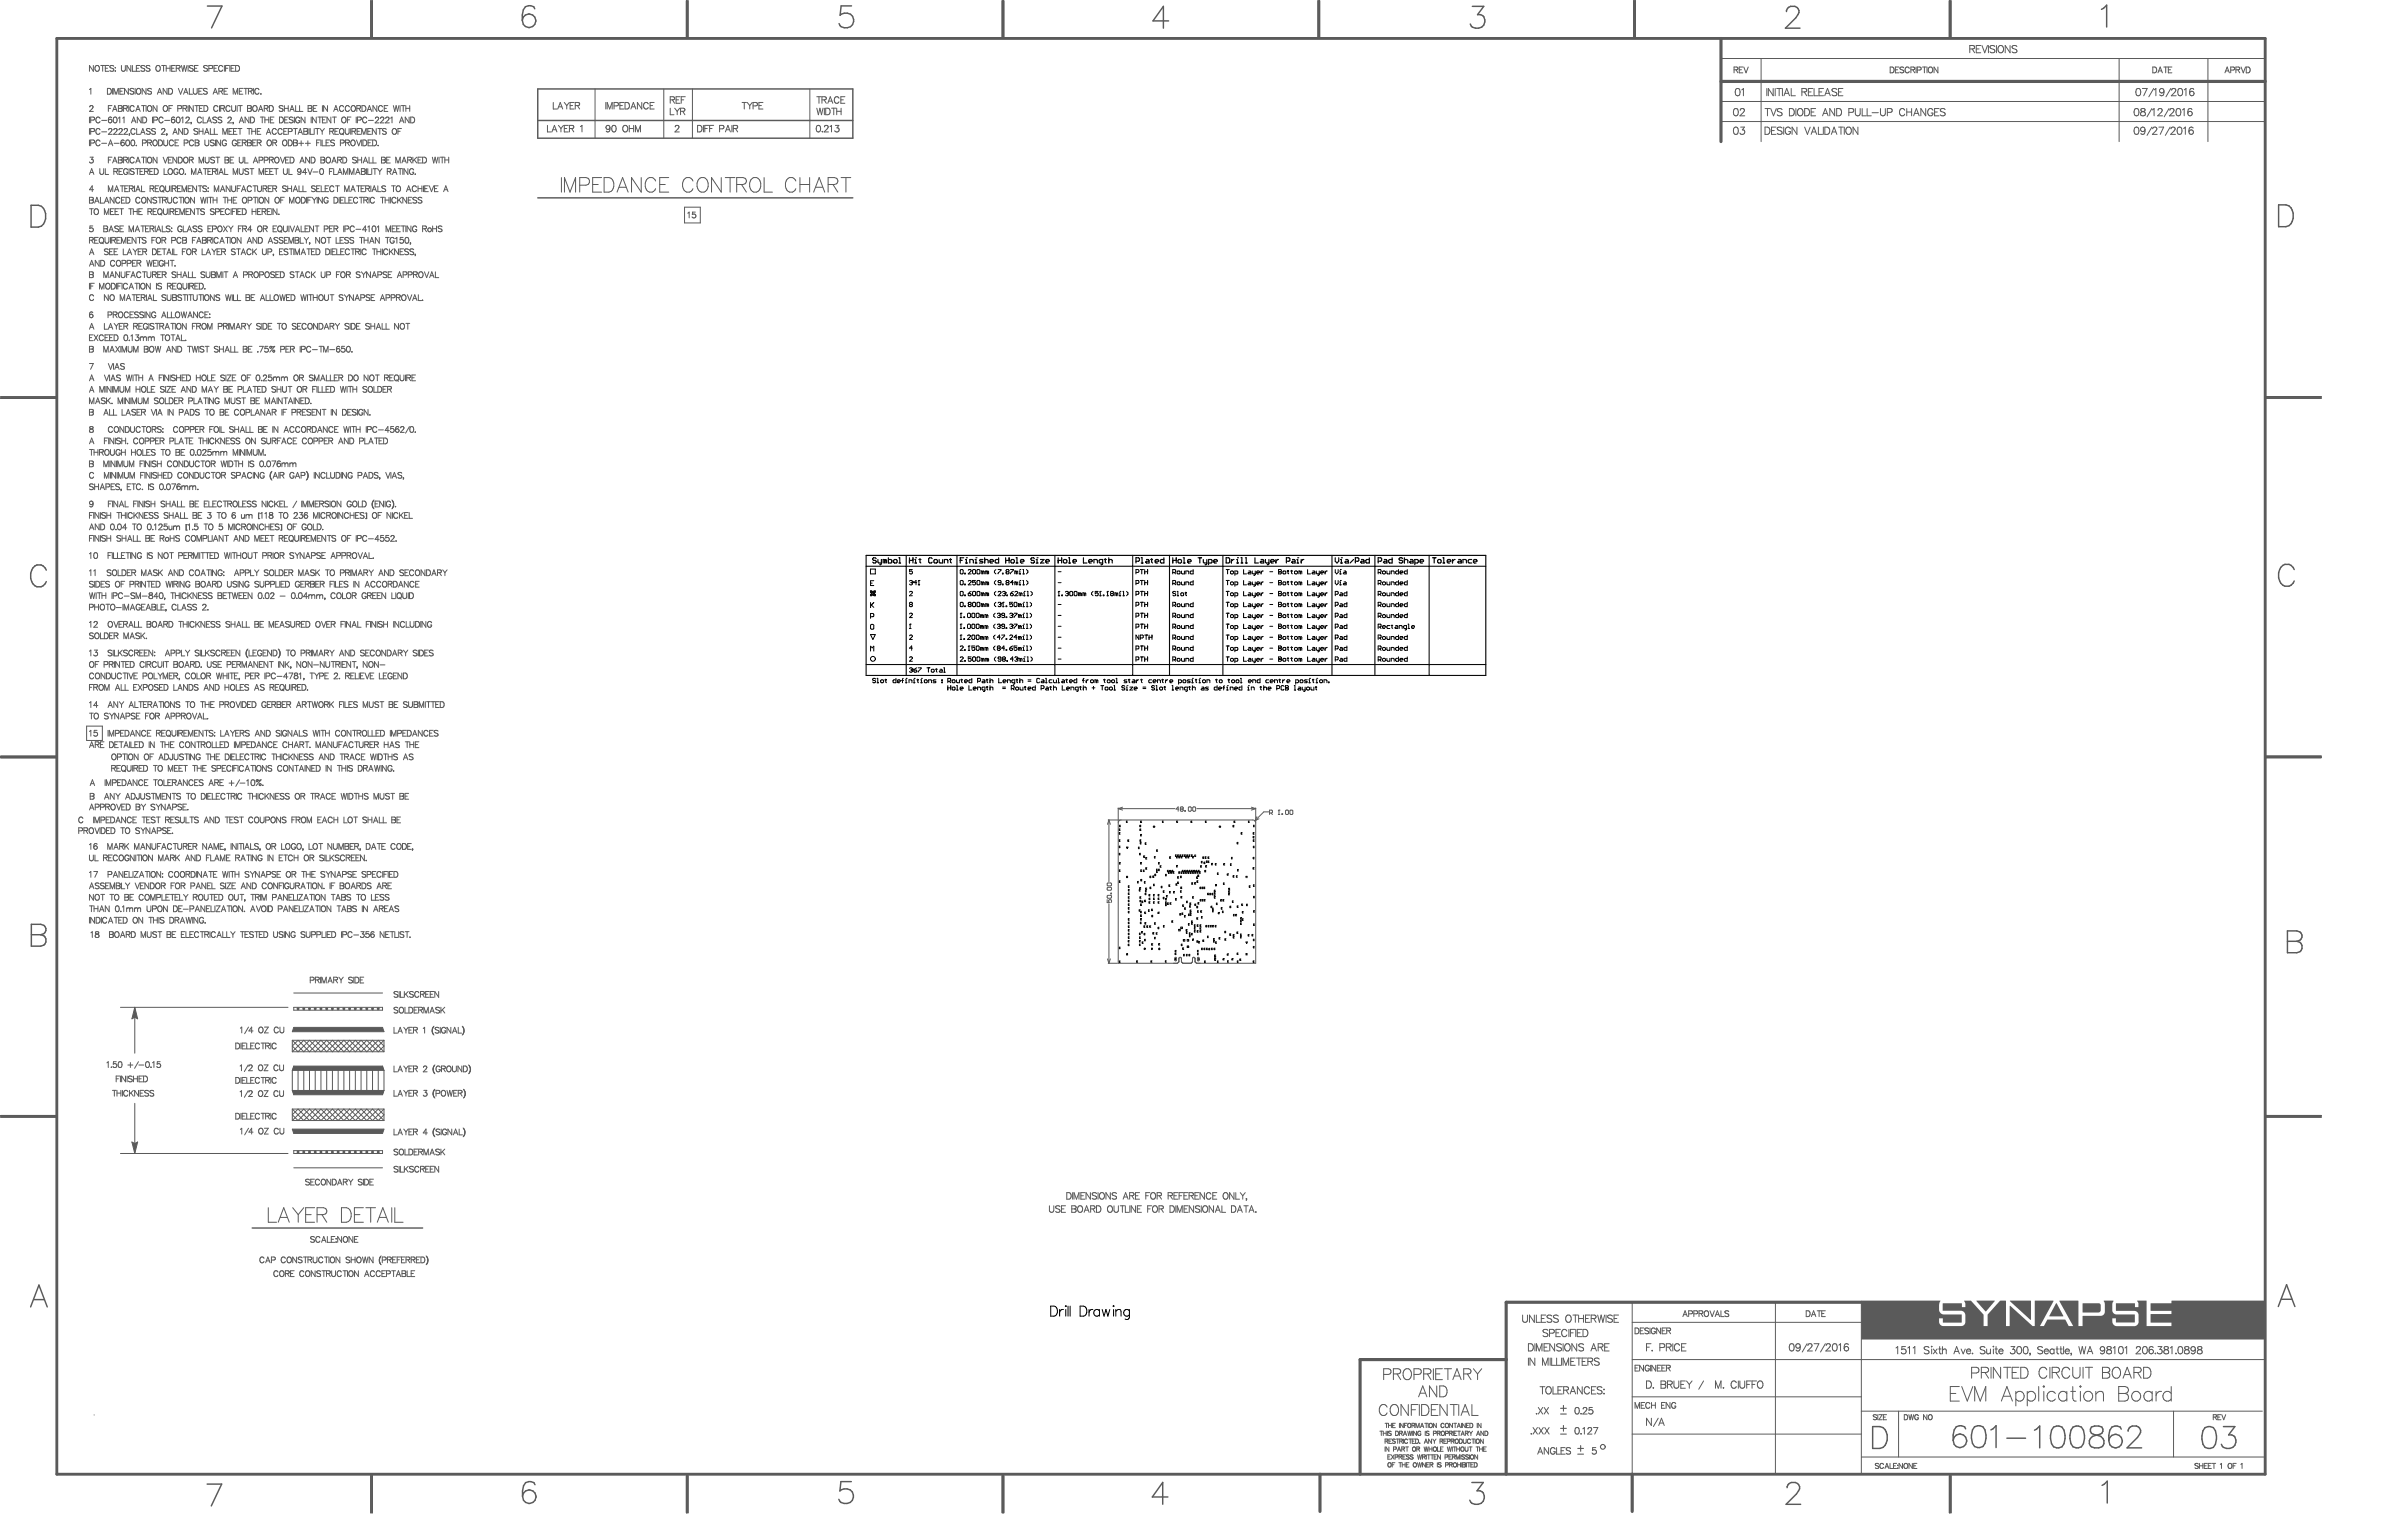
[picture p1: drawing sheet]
<svg xmlns="http://www.w3.org/2000/svg" width="2797mm" height="1761mm" viewBox="0 0 2797 1761" stroke-linecap="round" stroke-linejoin="round" font-family="sans-serif">
<g fill="none" stroke="#000" stroke-width="1.16">
<path d="M1012 661h5v6h-5zM1012 677h2M1015 674h-3v6h3M1057 675l2-1 1 1-1 2M1059 677h.1M1059 677l1 1-1 1-2-1M1060 661h-3v3l2-1 1 1-1 3-2-1M1065 677h-3l3-3v5M1067 679h2M1067 675l1-1v5M1116 662l1-1 2 1v4l-1 1-2-1zM1117 674l2 1v3l-1 1-2-1v-3z"/>
<path d="M1121 666h1v1h-1zM1121 678h1v1h-1zM1125 662l1-1 3 1-4 5h4M1125 675l1-1 3 1-4 4h4M1131 661l3 1v4l-1 1-3-1v-4zM1134 674h-4v3l2-1 2 1-1 2-3-1M1136 661l3 1v4l-1 1-3-1v-4zM1136 674l3 1v3l-1 1-3-1v-3zM1142 664l-2-1v4M1142 677l-2-1v3M1142 664v3M1142 677v2"/>
<path d="M1142 664l1-1 1 1v3M1142 677l1-1 1 1v2M1147 664l-2-1v4M1147 677l-2-1v3M1147 664v3M1147 677v2M1147 664l1-1 1 1v3M1147 677l1-1 1 1v2M1157 661l-1 2v2l1 2M1157 674l-1 2v2l1 1M1160 661h3l-3 6M1163 677h-2l-1-1 1-2 2 1v3l-1 1-2-1"/>
<path d="M1165 666h1v1h-1zM1165 678h1v1h-1zM1170 664l-1 1 1 2 3-1-1-2M1170 677h2M1170 664h2M1170 677l-1-1 1-2 3 1-1 2M1170 664l-1-1 1-2 3 1-1 2M1170 677l-1 1 1 1 3-1-1-1M1174 661h4l-4 6M1178 677h-4l3-3v5M1181 664l-2-1v4M1181 664l1-1 1 1v3"/>
<path d="M1181 677l-2-1v3M1181 677l1-1 1 1v2M1181 664v3M1181 677v2M1184 667h2M1184 663h1v4M1184 679h2M1184 676h1v3M1189 667h1M1189 674v5M1189 661v6M1189 679h1"/>
<path d="M1193 661l2 2v2l-2 2M1193 674l2 2v2l-2 1M1230 677h3M1230 664h3M1320 678h3v-1v-3h-3v5M1320 665h3v-1v-3h-3v6M1325 674h4M1325 661h4M1327 661v6M1327 674v5M1330 661v6M1330 674v5"/>
<path d="M1330 677h4M1330 664h4M1334 661v6M1334 674v5M1363 678h2l1-3-1-1h-2v5M1363 665h2l1-3-1-1h-2v6M1365 678l1 1M1365 665l1 2M1368 664l2-1 1 3-2 1zM1369 676l2 1-1 2-2-1zM1373 663v3l1 1h2v-4M1373 676v2l1 1h2v-3"/>
<path d="M1378 667v-4h3v1v3M1378 679v-3h3v1v2M1387 661v6h-3l-1-3 1-1h3M1387 674v5h-3l-1-1 1-2h3M1425 674h3M1425 661h3M1427 661v6M1427 674v5M1431 663l2 1v3l-3-1zM1431 676l2 1v2l-3-1zM1435 667h3v-3v-1h-3v5M1435 679h3v-2v-1h-3v5"/>
<path d="M1445 661v6h4M1445 674v5h4M1451 663l3 1v3h-3l-1-1 1-1h3M1451 676l3 1v2h-3l-1-1h1h3M1455 663v3l1 1h3M1455 676v2l1 1h3M1459 663v4l-2 1M1459 676v4l-2 1M1460 665h4l-1-2-3 1 1 3h2M1460 678h4l-1-2-3 1 1 2h2M1465 663v4M1465 676v3"/>
<path d="M1468 663l-3 2M1468 676l-3 2M1476 677h3M1476 664h3M1486 661h2l1 1-1 2 1 2-1 1h-2zM1486 677h2M1486 664h2M1486 674h2l1 1-1 2 1 1-1 1h-2zM1491 664l2-1 1 3-2 1zM1492 676l2 1-1 2-2-1zM1496 663h2M1496 676h2"/>
<path d="M1497 662v4l1 1M1497 675v3l1 1M1500 663h2M1500 676h2M1501 662v4l1 1M1501 675v3l1 1M1504 664l3-1 1 3-3 1zM1505 676l3 1-1 2-3-1zM1511 664l-2-1v4M1511 677l-2-1v3M1511 664v3M1511 677v2"/>
<path d="M1511 664l1-1 1 1v3M1511 677l1-1 1 1v2M1520 661v6h3M1520 674v5h3M1525 663l3 1v3h-3v-1v-1h3M1525 676l3 1v2h-3v-1h3M1530 663v3l1 1h2M1530 676v2l1 1h2M1533 663v4l-2 1M1533 676v4l-2 1M1535 665h3l-1-2-2 1 1 3h1M1535 678h3l-1-2-2 1v1l2 1"/>
<path d="M1540 663v4M1540 676v3M1542 663l-2 2M1542 676l-2 2M1552 661v4l1 2 2-2v-4M1552 674v4l1 1 2-1v-4M1557 667h1M1557 663h1v4M1557 679h1M1557 676h1v3M1562 663l2 1v3h-2l-1-1 1-1h2M1562 676l2 1v2h-2l-1-1h1h2"/>
<path d="M1602 678h2l1-3-1-1h-2v5M1602 665h2l1-3-1-1h-2v6M1603 665l2 2M1603 678l2 1M1607 664l2-1 1 3-3 1zM1607 676l3 1-1 2-2-1zM1612 663v3l1 1h2v-4M1612 676v2l1 1h2v-3M1617 667v-4h2l1 1v3M1617 679v-3h2l1 1v2M1625 661v6h-2l-1-3 1-1h2M1625 674v5h-2l-1-2 1-1h2"/>
<path d="M1627 665h3l-1-2-2 1 1 3h1M1627 678h3l-1-2-2 1 1 2h1M1635 661v6h-2l-1-3 1-1h2M1635 674v5h-2l-1-2 1-1h2M1012 686h1l1 2 2-2h1v2l-1 1 1 2v1h-1l-2-1-1 1h-1v-1l1-2-1-1zM1012 700v5M1013 687l1 1 2-1-1 2 1 2-2-1-1 1 1-2zM1015 700l-3 4M1057 688l1-1 2 1-3 4h3M1117 687l2 1v3l-1 1-2-1v-3zM1117 700h2v4l-1 1-2-1v-4zM1121 691h1v1h-1z"/>
<path d="M1125 689h3l1 2-3 1zM1129 687l-4 2M1131 687l3 1v3l-1 1-3-1v-3zM1131 700h3v4l-1 1-3-1v-4zM1136 687l3 1v3l-1 1-3-1v-3zM1136 700h3v4l-1 1-3-1v-4zM1142 689h-2v3M1142 689v3M1142 689h1h1v3M1147 689h-2v3M1147 689v3M1147 689h1h1v3"/>
<path d="M1157 687l-1 2v1l1 2M1157 700l-1 1v2l1 2M1160 688l1-1 2 1-3 4h3M1165 688l2-1 1 1-1 1M1167 689h.1M1167 689l1 1-1 2-2-1M1170 691h1v1h-1zM1174 689h3l1 2-3 1zM1177 700h-4v2l3-1 1 3-1 1-3-1M1178 687l-4 2M1179 688l1-1 3 1-4 4h4M1186 689h-2v3"/>
<path d="M1186 689v3M1186 689h1h1v3M1189 692h2M1189 689h1v3M1193 700h1v5M1194 692h1M1194 687h1v5M1197 700l2 1v2l-2 2M1198 687l2 2v1l-2 2M1230 692h1M1230 688l1-1v5M1234 691h1v1h-1z"/>
<path d="M1238 688l3-1v1v1M1240 689h1M1241 689v1v2l-3-1M1244 687l3 1v3l-1 1-3-1v-3zM1249 687l3 1v3l-1 1-3-1v-3zM1255 689h-2v3M1255 689v3M1255 689h1h1v3M1260 689h-2v3M1260 689v3M1260 689h1h1v3M1270 687l-1 2v1l1 2"/>
<path d="M1276 687h-3v2h1h2l-1 3-2-1M1278 692h2M1278 688l1-1v5M1282 691h1v1h-1zM1286 692h2M1286 688l1-1v5M1291 689v1v2l3-1-1-2M1291 689v-2l3 1-1 1M1291 689h2M1297 689h-1v3M1297 689v3M1297 689h1h1v3"/>
<path d="M1301 692h1M1301 689h1v3M1305 692h2M1305 687h1v5M1309 687l2 2v1l-2 2M1320 690h3v-1v-2h-3v5M1325 687h4M1325 700h4M1327 687v5M1327 700v5M1330 687v5M1330 700v5"/>
<path d="M1330 689h4M1334 687v5M1334 700v5M1366 688l-2-1-1 2h2l1 2-1 1-2-1M1368 692h2M1368 687h1v5M1373 689h3l-1 3-3-1zM1377 689h2M1378 688v3l1 1M1387 700v5h-3l-1-3 1-1h3M1425 687h3M1425 700h3"/>
<path d="M1427 687v5M1427 700v5M1431 689h2v3l-3-1zM1435 692h3v-3h-3v5M1445 687v5h4M1445 700v5h4M1451 689h3v3h-3l-1-1 1-1h3M1455 689v2l1 1h3M1459 689v4l-2 1M1460 690h4l-1-1h-3l1 3h2M1465 689v3M1468 689l-3 1"/>
<path d="M1476 689h3M1486 687h2l1 1-1 1 1 2-1 1h-2zM1486 689h2M1486 700h2h1l-1 2 1 2-1 1h-2zM1491 689h2l1 2-2 1zM1496 689h2M1497 688v3l1 1M1500 689h2M1501 688v3l1 1M1504 689h3l1 2-3 1zM1511 689h-2v3M1511 689h1h1v3"/>
<path d="M1511 689v3M1520 687v5h3M1520 700v5h3M1525 689h3v3h-3v-1v-1h3M1530 689v2l1 1h2M1533 689v4l-2 1M1535 690h3l-1-1h-2v2l2 1M1540 689v3M1542 689l-2 1M1552 690h2l1-1-1-2h-2v5M1558 689h2v3h-2l-1-1 1-1h2M1565 687v5h-2l-1-1 1-2h2"/>
<path d="M1565 700v5h-2l-1-1 1-3h2M1602 690h2l1-1-1-2h-2v5M1603 690l2 2M1607 689h2l1 2-3 1zM1612 689v2l1 1h2v-3M1617 692v-3h2h1v3M1625 687v5h-2l-1-3h1h2M1625 700v5h-2l-1-3 1-1h2M1627 690h3l-1-1h-2l1 3h1M1635 687v5h-2l-1-3h1h2M1635 700v5h-2l-1-3 1-1h2M1012 716h2l1-1v-2l-1-1h-2v6"/>
<path d="M1013 703l2 2M1057 713l1-1 2 1-3 4h3M1058 702h1M1058 702l-1-1 1-1h2l-1 2M1058 702l-1 1 1 2 2-1-1-2M1116 717h2M1116 713l1-1v5M1120 716h1v1h-1zM1121 704h1v1h-1zM1124 713l1-1 3 1v3l-1 1-3-1zM1126 702h2M1126 702l-1-1 1-1h3l-1 2"/>
<path d="M1126 702l-1 1 1 2 3-1-1-2M1129 713l1-1 3 1v3l-1 1-3-1zM1134 713l1-1 3 1v3l-1 1-3-1zM1141 715l-1-1v3M1141 715v2M1141 715l1-1 1 1v2M1142 702l-2-1v4M1142 702v3M1142 702l1-1 1 1v3M1146 715l-1-1v3M1146 715v2M1146 715l1-1 1 1v2"/>
<path d="M1147 702l-2-1v4M1147 702v3M1147 702l1-1 1 1v3M1156 712l-1 2v2l1 1M1159 713l3-1v1v2M1160 700h2h1l-1 2M1161 715h1M1162 702h.1M1162 715v1v1l-3-1M1162 702l1 1-1 2-2-1M1165 705h2M1165 700h1v5"/>
<path d="M1167 715h-2l-1-1 1-2 2 1v3v1l-3-1M1169 716h1v1h-1zM1169 704h1v1h-1zM1173 713l3-1 1 1-1 2M1175 715h1M1176 715l1 1-1 1-3-1M1178 712h4l-4 5M1178 700h1h3v4l-1 1-3-1zM1185 715l-1-1v3M1185 702l-1-1v4M1185 702l1-1 1 1v3M1185 702v3"/>
<path d="M1185 715v2M1185 715l1-1 1 1v2M1189 717h1M1189 705h1M1189 714v3M1189 701v4M1193 717h2M1193 712h1v5M1193 705h2M1197 712l2 2v2l-2 1M1230 702h3M1230 715h3"/>
<path d="M1320 716h3v-1v-3h-3v5M1320 703h3v-1v-2h-3v5M1325 712h4M1327 712v5M1330 712v5M1330 702h4M1330 715h4M1334 712v5M1363 716h2l1-3-1-1h-2v5M1363 703h2l1-3h-1h-2v5M1365 716l1 1M1365 703l1 2"/>
<path d="M1369 701l2 1-1 3-2-1zM1369 714l2 1-1 2-2-1zM1373 701v3l1 1h2v-4M1373 714v2l1 1h2v-3M1378 705v-4h3v1v3M1378 717v-3h3v1v2M1387 712v5h-3l-1-1 1-2h3M1425 712h3M1427 712v5M1431 701l2 1v3l-3-1zM1431 714l2 1v2l-3-1zM1435 717h3v-2v-1h-3v5"/>
<path d="M1435 705h3v-3v-1h-3v5M1445 712v5h4M1451 714l3 1v2h-3l-1-1h1h3M1451 701l3 1v3h-3l-1-1 1-1h3M1455 714v2l1 1h3M1455 701v3l1 1h3M1459 701v4l-2 1M1459 714v4l-2 1M1460 716h4l-1-2-3 1 1 2h2M1460 703h4l-1-2-3 1 1 3h2M1465 701v4M1465 714v3"/>
<path d="M1468 714l-3 2M1468 701l-3 2M1476 702h3M1476 715h3M1486 702h2M1486 712h2l1 1-1 2 1 1-1 1h-2zM1486 715h2M1491 715l2-1 1 2-2 1zM1492 701l2 1-1 3-2-1zM1496 714h2M1496 701h2M1497 700v4l1 1"/>
<path d="M1497 713v3l1 1M1500 714h2M1500 701h2M1501 700v4l1 1M1501 713v3l1 1M1505 714l3 1-1 2-3-1zM1505 701l3 1-1 3-3-1zM1511 715l-2-1v3M1511 702l-2-1v4M1511 715l1-1 1 1v2M1511 702v3M1511 715v2"/>
<path d="M1511 702l1-1 1 1v3M1520 712v5h3M1525 714l3 1v2h-3v-1h3M1525 701l3 1v3h-3v-1v-1h3M1530 714v2l1 1h2M1530 701v3l1 1h2M1533 714v4l-2 1M1533 701v4l-2 1M1535 716h3l-1-2-2 1v1l2 1M1535 703h3l-1-2-2 1 1 3h1M1540 701v4M1540 714v3"/>
<path d="M1542 714l-2 2M1542 701l-2 2M1552 716h2l1-3-1-1h-2v5M1552 703h2l1-3h-1h-2v5M1558 714l2 1v2h-2l-1-1h1h2M1558 701l2 1v3h-2l-1-1 1-1h2M1565 712v5h-2l-1-1 1-2h2M1602 716h2l1-3-1-1h-2v5M1602 703h2l1-3h-1h-2v5M1603 716l2 1M1603 703l2 2M1607 715l2-1 1 2-3 1z"/>
<path d="M1607 701l3 1-1 3-2-1zM1612 714v2l1 1h2v-3M1612 701v3l1 1h2v-4M1617 717v-3h2l1 1v2M1617 705v-4h2l1 1v3M1625 712v5h-2l-1-2 1-1h2M1627 716h3l-1-2-2 1 1 2h1M1627 703h3l-1-2-2 1 1 3h1M1635 712v5h-2l-1-2 1-1h2M1012 737h5l-3 6zM1012 726l1-1h1l1 1v4l-1 1h-1l-1-1zM1057 738h1h2l-3 5h3"/>
<path d="M1057 730h2M1057 726l1-1v5M1116 730h2M1116 726l1-1v5M1116 738h1v5M1120 729h1v1h-1zM1124 738h1h3l-4 5h4M1125 725l3 1v3l-1 1-3-1v-3zM1129 738h1h3v4l-1 1-3-1zM1130 725l3 1v3l-1 1-3-1v-3zM1134 738h1h3v4l-1 1-3-1zM1135 725l3 1v3l-1 1-3-1v-3z"/>
<path d="M1141 727h-1v3M1141 727v3M1141 727h1h1v3M1146 727h-1v3M1146 727h1h1v3M1146 727v3M1156 738l-1 1v2l1 2M1156 725l-1 2v1l1 2M1159 726l3-1v1v1M1161 727h1M1162 727v1v2l-3-1M1164 738h3l-3 5"/>
<path d="M1167 727h-2h-1l1-2 2 1v3v1l-3-1M1169 729h1v1h-1zM1173 738h1h3l-4 5h4M1173 726l3-1 1 1-1 1M1175 727h1M1176 727l1 1-1 2-3-1M1178 725h4l-4 5M1185 727h-1v3M1185 727h1h1v3M1185 727v3M1189 730h1M1189 739v4"/>
<path d="M1189 727v3M1193 738h1v5M1193 730h2M1193 725h1v5M1197 738l2 1v2l-2 2M1197 725l2 2v1l-2 2M1230 727h3M1320 728h3v-1v-2h-3v5M1323 738v5l-3-5v5M1325 725h4M1327 725v5M1330 725v5"/>
<path d="M1330 738h4M1330 727h4M1332 738v5M1334 725v5M1335 738v5M1339 738v5M1363 728h2l1-1-1-2h-2v5M1365 728l1 2M1369 727h2l-1 3-2-1zM1369 739l2 1-1 3-2-1zM1373 727v2l1 1h2v-3M1373 739v3l1 1h2v-4"/>
<path d="M1378 730v-3h3v3M1387 725v5h-3l-1-3h1h3M1387 738v5h-3l-1-1 1-3h3M1425 738h3M1425 725h3M1427 725v5M1427 738v5M1431 727h2v3l-3-1zM1431 739l2 1v3l-3-1zM1435 730h3v-3h-3v5M1445 738v5h4M1445 725v5h4"/>
<path d="M1451 739l3 1v3h-3l-1-1 1-1h3M1451 727h3v3h-3l-1-1 1-1h3M1455 739v3l1 1h3M1455 727v2l1 1h3M1459 727v4l-2 1M1459 739v4l-2 1M1460 728h4l-1-1h-3l1 3h2M1465 727v3M1465 739v4M1468 739l-3 2M1468 727l-3 1M1476 727h3"/>
<path d="M1486 738h2h1l-1 2 1 2-1 1h-2zM1486 725h2l1 1-1 1 1 2-1 1h-2zM1486 727h2M1491 727h2l1 2-2 1zM1492 739l2 1-1 3-2-1zM1496 739h2M1496 727h2M1497 726v3l1 1M1497 738v4l1 1M1500 739h2M1500 727h2M1501 726v3l1 1"/>
<path d="M1501 738v4l1 1M1505 739l3 1-1 3-3-1zM1505 727h3l-1 3-3-1zM1511 727h-2v3M1511 727v3M1511 727h1h1v3M1520 738v5h3M1520 725v5h3M1525 739l3 1v3h-3v-1v-1h3M1525 727h3v3h-3v-1v-1h3M1530 739v3l1 1h2M1530 727v2l1 1h2"/>
<path d="M1533 739v4l-2 1M1533 727v4l-2 1M1535 728h3l-1-1h-2l1 3h1M1540 727v3M1540 739v4M1542 739l-2 2M1542 727l-2 1M1552 728h2l1-2-1-1h-2v5M1558 739l2 1v3h-2l-1-1 1-1h2M1558 727h2v3h-2l-1-1 1-1h2M1565 738v5h-2l-1-1 1-3h2M1565 725v5h-2l-1-1 1-2h2"/>
<path d="M1602 728h2l1-1-1-2h-2v5M1603 728l2 2M1607 728h3l-1-1h-2v3h2M1607 739l3 1-1 3-2-1zM1612 739v3l1 1h2v-4M1615 727h-2h-1l1 3h2M1617 727h1M1618 726v3v1M1622 727h2v3h-2l-1-1 1-1h2M1625 738v5h-2l-1-3 1-1h2M1626 730v-3h3v3M1635 730h-3l-1-1 1-2h3v4l-2 1"/>
<path d="M1635 738v5h-2l-1-3 1-1h2M1636 730h2M1636 725h1v5M1640 728h4l-1-1h-3l1 3h2M1012 756v-5l2 1 1-1v5M1060 753h-3l2-3v5M1116 743h2M1116 751l1-1 2 1-3 4h3M1120 742h1v1h-1zM1121 754h1v1h-1zM1125 755h2M1125 751l1-1v5"/>
<path d="M1133 750h-4v3l2-1 2 1-1 2-3-1M1135 750l3 1v3l-1 1-3-1v-3zM1141 753l-1-1v3M1141 740l-1-1v4M1141 753l1-1 1 1v2M1141 740v3M1141 753v2M1141 740l1-1 1 1v3M1146 753l-1-1v3M1146 740l-1-1v4M1146 753l1-1 1 1v2M1146 740v3"/>
<path d="M1146 753v2M1146 740l1-1 1 1v3M1156 750l-1 2v2l1 1M1160 753h2M1160 753l-1-1 1-2 2 1v2M1160 753l-1 1 1 1 2-1v-1M1162 740h-3l3-2v5M1167 753h-3l3-3v5M1169 742h1v1h-1zM1169 754h1v1h-1zM1173 753h3l1 1-3 1zM1177 750l-4 3"/>
<path d="M1182 740h-4l3-2v5M1182 750h-4v3l2-1 2 1-1 2-3-1M1185 753l-1-1v3M1185 740l-1-1v4M1185 740v3M1185 753v2M1185 753l1-1 1 1v2M1185 740l1-1 1 1v3M1189 743h1M1189 755h1M1189 752v3M1193 743h2"/>
<path d="M1193 750h1v5M1193 755h2M1197 750l2 2v2l-2 1M1230 753h3M1230 740h3M1320 754h3v-1v-3h-3v5M1325 741h3l1-1-1-2h-3v5M1325 750h4M1327 750v5M1330 750v5M1330 753h4M1334 750v5"/>
<path d="M1335 740h4M1363 741h2l1-3h-1h-2v5M1363 754h2l1-1-1-3h-2v5M1365 754l1 1M1365 741l1 2M1368 753l2-1 1 2-2 1zM1373 752v2l1 1h2v-3M1378 743v-4h3v1v3M1378 755v-3h3v1v2M1387 750v5h-3l-1-1 1-2h3M1425 750h3M1427 750v5"/>
<path d="M1431 752l2 1v2l-3-1zM1435 743h3v-3v-1h-3v5M1435 755h3v-2v-1h-3v5M1445 750v5h4M1451 752l3 1v2h-3l-1-1h1h3M1455 752v2l1 1h3M1459 752v4l-2 1M1460 741h4l-1-2-3 1 1 3h2M1460 754h4l-1-2-3 1 1 2h2M1465 752v3M1468 752l-3 2M1476 753h3"/>
<path d="M1476 740h3M1486 753h2M1486 740h2M1486 750h2l1 1-1 2 1 1-1 1h-2zM1491 753l2-1 1 2-2 1zM1496 752h2M1497 751v3l1 1M1500 752h2M1501 751v3l1 1M1504 753l3-1 1 2-3 1zM1511 753l-2-1v3M1511 740l-2-1v4"/>
<path d="M1511 740l1-1 1 1v3M1511 740v3M1511 753v2M1511 753l1-1 1 1v2M1520 750v5h3M1525 752l3 1v2h-3v-1h3M1530 752v2l1 1h2M1533 752v4l-2 1M1535 741h3l-1-2-2 1v2l2 1M1535 754h3l-1-2-2 1v1l2 1M1540 752v3M1542 752l-2 2"/>
<path d="M1552 741h2l1-3h-1h-2v5M1552 754h2l1-1-1-3h-2v5M1558 752l2 1v2h-2l-1-1h1h2M1565 750v5h-2l-1-1 1-2h2M1602 741h2l1-3h-1h-2v5M1602 754h2l1-1-1-3h-2v5M1603 754l2 1M1603 741l2 2M1607 753l2-1 1 2-3 1zM1612 752v2l1 1h2v-3M1617 755v-3h2l1 1v2M1617 743v-4h2l1 1v3"/>
<path d="M1625 750v5h-2l-1-2 1-1h2M1627 741h3l-1-2-2 1 1 3h1M1627 754h3l-1-2-2 1 1 2h1M1635 750v5h-2l-1-2 1-1h2M1057 764l1-1 2 1-3 4h3M1057 776h2h1l-1 2M1059 778h.1M1059 778l1 1-1 2-2-1M1062 778h3v2l-2 1zM1065 776l-3 2M1067 776h3l-3 5M1077 776h4"/>
<path d="M1079 776v5M1082 778l3-1 1 3-3 1zM1087 777h2M1088 776v4l1 1M1092 777l3 1v3h-3v-1v-1h3M1097 776v5M1116 764l1-1 2 1-3 4h3M1121 767h1v1h-1zM1129 763h-4v2h3l1 2-1 1-3-1M1131 763l3 1v3l-1 1-3-1v-3zM1136 763l3 1v3l-1 1-3-1v-3zM1142 765h-2v3"/>
<path d="M1142 765v3M1142 765h1h1v3M1147 765h-2v3M1147 765v3M1147 765h1h1v3M1157 763l-1 2v1l1 2M1163 765h-2h-1l1-2 2 1v3l-1 1-2-1M1166 765h1M1166 765l-1 1 1 2 2-1-1-2M1166 765h-1l1-2 2 1-1 1M1170 767h1v1h-1zM1178 765h-4l3-2v5"/>
<path d="M1179 764l3-1 1 1-1 1M1181 765h1M1182 765l1 1-1 2-3-1M1186 765h-2v3M1186 765v3M1186 765h1h1v3M1189 768h2M1189 765h1v3M1194 768h1M1194 763h1v5M1198 763l2 2v1l-2 2M1230 765h3"/>
<path d="M1320 766h3v-1v-2h-3v5M1325 763h4M1327 763v5M1330 763v5M1330 765h4M1334 763v5M1363 766h2l1-2-1-1h-2v5M1365 766l1 2M1369 765h2l-1 3-2-1zM1373 765v2l1 1h2v-3M1378 768v-3h3v3M1387 763v5h-3l-1-3h1h3"/>
<path d="M1425 763h3M1427 763v5M1431 765h2v3l-3-1zM1435 768h3v-1v-2h-3v5M1445 763v5h4M1451 765h3v3h-3l-1-1 1-1h3M1455 765v2l1 1h3M1459 765v4l-2 1M1460 766h4l-1-1h-3l1 3h2M1465 765v3M1468 765l-3 1M1476 765h3"/>
<path d="M1486 765h2M1486 763h2l1 1-1 1 1 2-1 1h-2zM1492 765h2l-1 3-2-1zM1496 765h2M1497 764v3l1 1M1500 765h2M1501 764v3l1 1M1505 765h3l-1 3-3-1zM1511 765h-2v3M1511 765h1h1v3M1511 765v3M1520 763v5h3"/>
<path d="M1525 765h3v3h-3v-1v-1h3M1530 765v2l1 1h2M1533 765v4l-2 1M1535 766h3l-1-1h-2l1 3h1M1540 765v3M1542 765l-2 1M1552 766h2l1-2-1-1h-2v5M1558 765h2v3h-2l-1-1 1-1h2M1565 763v5h-2l-1-3h1h2M1602 766h2l1-2-1-1h-2v5M1603 766l2 2M1607 765h3l-1 3-2-1z"/>
<path d="M1612 765v2l1 1h2v-3M1617 768v-3h2h1v3M1625 763v5h-2l-1-3h1h2M1627 766h3l-1-1h-2l1 3h1M1635 763v5h-2l-1-3h1h2M1097 781h1M1165 800h3M1165 798h3M1175 800h3l1-3-1-1h-3v5M1177 800l2 1M1180 799l3-1 1 3h-3zM1185 798v3h1h3v-3"/>
<path d="M1190 798h2M1191 797v4h1M1195 800h3l-1-2-2 1v2h2M1195 791h3M1195 790h3M1203 796v5h-2h-1l1-3h2M1208 789l-1-1-2 1v3l1 1 2-1M1210 800h2l1-3-1-1h-2v5M1211 790h2v3h-2l-1-1 1-1h2M1215 788h1v5M1215 793h2M1216 798l2 1v2h-2h-1l1-1h2"/>
<path d="M1220 798h2M1221 797v4h1M1223 790h-3h-1l1 3h3M1224 790v2l1 1h3v-3M1224 796v5M1224 799l3-1 1 1v2M1229 788h1v5M1229 793h2M1234 790h3v3h-3v-1v-1h3M1234 796v5h4M1239 790h1M1239 800h4l-1-2-3 1 1 2h2"/>
<path d="M1239 789v3l1 1M1243 791h3l-1-1h-2v2l2 1M1251 788v5h-2l-1-1 1-2h2M1255 798h1M1256 797v4M1258 790h2M1259 796v5M1259 799l2-1 1 1v2M1260 788l-1 1v4M1262 790v3M1265 790l-3 1M1267 790h3l1 2-3 1z"/>
<path d="M1269 799h3M1271 797v4M1274 790h1h1v3M1274 790h-2v3M1274 790v3M1279 796h4M1281 796v5M1283 790h1M1283 789v3l1 1M1285 798l3 1-1 2h-3zM1287 790h2l1 2-2 1zM1290 798l3 1-1 2h-3z"/>
<path d="M1293 790h2l-1 3-2-1zM1294 796h1v5M1297 788h1v5M1297 793h2M1307 797l-1-1-2 1 1 2 2 1-1 1h-2M1309 798h1v3M1310 790h-3h-1l4 2-1 1h-3M1311 790h2M1312 789v3l1 1M1313 798h3l-3 3h3M1316 790h3v3h-3v-1v-1h3M1318 800h3v-2l-3 1 1 2h2"/>
<path d="M1321 790v3M1323 790l-2 1M1326 790h1M1327 789v3v1M1328 800h4M1328 798h4M1338 790h-2h-1l1 3h2M1340 791h3v-1h-3v2l3 1M1342 797l-1-1-3 1 1 2 3 1-1 1h-3M1343 796h1v5M1345 793v-3h3v3M1348 799l2-1 1 3h-3z"/>
<path d="M1350 790h2M1351 789v3l1 1M1353 798h1M1354 797v4M1354 790v3M1357 790l-3 1M1359 791h4l-1-1h-3l1 3h2M1362 796h1v5M1366 800h4l-1-2-3 1 1 2h2M1370 793h2l1-3h-1h-2v5M1375 790h2l1 2-2 1zM1381 798h2"/>
<path d="M1382 797v4h1M1383 790h-2h-1l3 2-1 1h-2M1385 790h1v3M1385 793h2M1386 796v5M1386 799l2-1 1 1v2M1389 790h2M1390 789v3l1 1M1393 790h1v3M1393 793h2M1397 798l2 1v2h-2h-1l1-1h2M1398 790h2l1 2-3 1z"/>
<path d="M1403 793v-3h2h1v3M1404 798h-2l-1 1 3 2h-1h-2M1413 790h1M1414 789v3v1M1414 796v5h-2h-1l1-3h2M1416 800h3v-2l-3 1v2h3M1417 790h2l1 2-2 1zM1421 799h2M1423 796l-1 1v4M1425 798h1v3M1427 790h2M1428 789v3l1 1"/>
<path d="M1431 790h3l1 2-3 1zM1435 800h3l-1-2-2 1v2h2M1436 790h3l1 2-3 1zM1441 788h1v5M1441 793h2M1443 796v5h-2h-1l1-3h2M1450 798h1v3M1451 791h3l-1-1h-2v2l2 1M1456 793v-3h2h1v3M1464 788v5h-2l-1-1 1-2h2M1464 798h2M1465 797v4h1"/>
<path d="M1469 799l2-1 1 1v2M1469 796v5M1474 800h3l-1-2-2 1v2h2M1474 790h-2h-1l1 3h2M1476 791h3v-1h-3v2l3 1M1481 793v-3h3h1v3M1484 800h2l1-3-1-1h-2v5M1486 790h2M1487 789v3l1 1M1490 790v3M1492 797l-1-1-2 1v4h1h2M1493 790l-3 1"/>
<path d="M1494 796h2l1 1-1 2 1 2h-1h-2zM1494 799h2M1496 791h3l-1-1h-2v3h2M1504 796h1v5M1506 793h2l1-3h-1h-2v5M1509 798l3 1v2h-3h-1l1-1h3M1511 790h2l1 2-2 1zM1513 798v3h1h3M1517 798v4l-2 1M1518 799l3-1 1 3h-3zM1519 790h-2h-1l3 2-1 1h-2M1521 790h1v3"/>
<path d="M1521 793h2M1523 798v3h1h3v-3M1525 790h2M1526 789v3l1 1M1529 798h1M1529 797v4h1M1529 790h1v3M1529 793h2M1534 790h2l1 2-3 1zM1539 793v-3h2h1v3M1544 792h1v1h-1zM1245 801v-3h2l1 1v2"/>
<path d="M1253 801h-3v-3h3v4l-2 1M1294 801h2M1309 801h1M1343 801h2M1362 801h2M1371 801v-3h3l1 1v2M1380 801h-3h-1l1-3h3v4l-2 1M1425 801h2M1430 801v-3h2l1 1v2M1450 801h2M1454 801v-3h3l1 1v2M1504 801h2"/>
<path d="M1301 959h1M1302 958h-1v2h1M1309 954h1M1310 954h-1v1h1M1325 959h.1M1326 954h.1M1326 958h-1v2h1M1327 954h-1v1h1M1351 954h.1M1352 954h-1v1h1M1367 954h1M1369 954h-2v1h2"/>
<path d="M1384 954h1M1385 954h-1v1h1M1401 954h.1M1402 954h-1v1h1M1433 959h1M1434 959h-1v1h1M1434 954h1M1435 954h-1v1h1M1451 954h.1M1452 954h-1v1h1M1457 959h.1M1458 958h-1v2h1"/>
<path d="M1301 976h.1M1301 968h.1M1301 964h.1M1302 963h-1v2h1M1302 967h-1v2h1M1302 975h-1v2h1M1311 976h.1M1312 975h-1v2h1M1325 964h.1M1325 976h.1M1325 979h1M1326 970h.1"/>
<path d="M1326 963h-1v2h1M1326 975h-1v2h1M1326 978h-1v2h1M1327 969h-1v2h1M1331 980h.1M1332 979h-1v2h1M1438 979h.1M1439 978h-1v2h1M1442 968h1M1444 967h-2v2h2M1456 968h1M1456 972h1"/>
<path d="M1456 976h1M1457 967h-1v2h1M1457 971h-1v2h1M1458 975h-2v2h2M1301 992h.1M1301 984h.1M1302 983h-1v1h1M1302 991h-1v2h1M1309 984h2l-1 2zM1323 985h1M1324 984h-1v2h1M1324 992h1"/>
<path d="M1326 991h-2v2h2M1329 995h1M1330 994h-1v2h1M1332 997h.1M1333 996h-1v2h1M1342 996h.1M1343 995h-1v1h1M1344 988h1M1345 987h-1v2h1M1359 996h1M1360 995h-1v2h1M1366 994h1"/>
<path d="M1367 993h-1v2h9M1367 995v1h1M1367 996h1M1369 994h.1M1370 993h-1v2M1370 995v1h1M1370 996h1M1371 994h1M1372 993h-1v2M1373 995v1h1M1373 996h.1M1374 994h1"/>
<path d="M1375 993h-1v2M1377 994h.1M1378 993h-1v2h6M1378 995v1h1M1378 996h1M1379 994h1M1380 993h-1v2M1381 995v1h1M1381 996h.1M1382 994h1M1383 993h-1v2M1385 994h.1"/>
<path d="M1386 993h-1v2h2M1386 995v1h1M1386 996h1M1389 994h.1M1390 993h-1v2h1M1398 996h1M1399 995h-1v2h1M1401 996h.1M1402 995h-1v2h1M1404 996h1M1405 995h-1v2h1M1431 997h1"/>
<path d="M1432 996h-1v1h1M1456 997h1M1457 984h.1M1457 996h-1v1h1M1458 983h-1v2h1M1301 1011h.1M1301 1003h.1M1302 1010h-1v2h1M1302 1002h-1v1h1M1309 1019v-1h1v1M1326 1003h.1M1326 1011h.1"/>
<path d="M1327 1002h-1v1h1M1327 1010h-1v2h1M1329 1011h.1M1330 1011h-1v1h1M1332 1009h.1M1333 1008h-1v2h1M1336 1018h1M1338 1018h-2v1h2M1340 1018h.1M1341 1017h-1v2h1M1342 1016h1M1343 1015h-1v2h1"/>
<path d="M1344 1010h1M1344 1013h1M1345 1009h-1v2h1M1345 1012h-1v1h1M1346 1003h1M1346 1010h1M1347 1002h-1v1h1M1348 1009h-2v2h2M1348 1006h1M1349 1005h-1v2h1M1355 1016h.1M1356 1015h-1v2h1"/>
<path d="M1357 1012h.1M1358 1011h-1v2l7-1M1358 1013v1h1M1358 1013h.1M1359 1012h1M1360 1011h-1v2M1361 1013v1h1M1361 1013h.1M1362 1012h1M1363 1011h-1v2M1363 1012v2h1M1363 1013h1"/>
<path d="M1367 1006h1M1368 1005h-1v2h1M1369 1019h.1M1370 1018h-1v2h1M1370 1013h1M1371 1013h-1v1h1M1372 1018h1M1373 1013h.1M1373 1018h-1v1h1M1374 1012h1M1375 1011h-1v2M1375 1013v1h1"/>
<path d="M1375 1013h1M1377 1012h.1M1378 1011h-1v2M1378 1013v1h1M1378 1013h1M1379 1012h1M1380 1011h-1v2M1381 1013v1h1M1381 1013h.1M1382 1012h1M1383 1011h-1v2M1383 1013v1h1"/>
<path d="M1383 1013h1M1385 1012h.1M1386 1011h-1v2M1386 1013v1h1M1386 1013h1M1387 1012h1M1388 1011h-1v2M1389 1013v1h1M1389 1013h.1M1390 1012h1M1391 1019h.1M1391 1011h-1v2"/>
<path d="M1391 1012v2h1M1391 1013h1M1392 1018h-1v2h1M1392 1017h1M1393 1012h.1M1393 1016h-1v2h1M1394 1011h-1v2M1394 1012v2h1M1394 1013h1M1395 1012l-22 1v1h1M1395 1006h1M1396 1001h1"/>
<path d="M1396 1005h-1v2h1M1397 1000h-1v2h1M1399 1002h1M1400 1012h1M1400 1001h-1v2h1M1401 1006h1M1401 1011h-1v2h1M1402 1001h1M1402 1005h-1v2h1M1403 1000h-1v2h1M1404 1001h1M1405 1000h-1v2h1"/>
<path d="M1408 1004h1M1409 1003h-1v1h1M1412 1004h1M1413 1003h-1v2h1M1415 1015h.1M1416 1014h-1v2h1M1422 1004h1M1423 1003h-1v2h1M1426 1015v2M1427 1016v1M1427 1015l-1 1M1430 1004h.1"/>
<path d="M1431 1003h-1v2h1M1433 1018h1M1434 1017h-1v2h1M1437 1018h.1M1438 1017h-1v2h1M1438 1011h1M1439 1010h-1v2h1M1448 1019v-1h1v1M1456 1009h1M1457 1008h-1v1h1M1301 1024h.1M1302 1023h-1v2h1"/>
<path d="M1311 1030h1M1311 1038h1M1311 1034h1M1312 1029h-1v2h1M1312 1037h-1v2h1M1312 1033h-1v2h1M1322 1025h1M1323 1024h-1v1h1M1324 1034h1M1325 1032h.1M1325 1033h-1v2h1M1326 1031h-1v1h1"/>
<path d="M1326 1022h.1M1327 1021h-1v2h1M1330 1025h.1M1331 1038h.1M1331 1024h-1v2h1M1331 1035h1M1332 1032h.1M1332 1037h-1v2h1M1332 1034h-1v2h1M1333 1031h-1v2h1M1335 1040h1M1336 1039h-1v2h1"/>
<path d="M1337 1031h.1M1338 1030h-1v2h1M1340 1040h1M1341 1028h.1M1342 1039h-2v2h2M1342 1027h-1v2h1M1346 1040h.1M1347 1039h-1v2h1M1350 1030h.1M1351 1029h-1v2h1M1352 1035h.1M1353 1035h-1v1h1"/>
<path d="M1359 1029h.1M1359 1036h1M1360 1028h-1v1h1M1360 1035h-1v2h1M1364 1036h.1M1365 1035h-1v2h1M1367 1027h.1M1368 1026h-1v2h1M1369 1025h.1M1370 1024h-1v2h1M1372 1035h.1M1372 1031h1"/>
<path d="M1373 1035h-1v1h1M1373 1030h-1v2h1M1385 1026h1M1386 1025h-1v2h1M1388 1026h1M1390 1025h-2v2h2M1391 1024h1M1392 1023h-1v2h1M1395 1031h.1M1396 1030h-1v2h1M1397 1031h1M1398 1030h-1v2h1"/>
<path d="M1399 1031h1M1400 1030h-1v2h1M1404 1038h.1M1405 1037h-1v2h1M1406 1038h1M1407 1038h-1v1h1M1409 1038h.1M1410 1038h-1v1h1M1411 1035h1M1411 1037h1M1412 1034h-1v2h1M1412 1039h-1v2h1"/>
<path d="M1412 1036h-1v2h1M1413 1027v2M1413 1028l1 1M1414 1027l-1 1M1422 1026h.1M1423 1026h-1v1h1M1428 1038h.1M1428 1036h1M1428 1033h1M1429 1038h-1v1h1M1429 1035h-1v1h1M1429 1032h-1v1h1"/>
<path d="M1452 1030h.1M1453 1029h-1v1h1M1457 1029h.1M1458 1028h-1v1h1M1311 1055h1M1311 1046h1M1311 1051h1M1311 1042h1M1311 1059h1M1312 1042h-1v1h1M1312 1046h-1v1h1M1312 1050h-1v2h1"/>
<path d="M1312 1054h-1v2h1M1312 1059h-1v1h1M1324 1057h.1M1325 1042h.1M1325 1047h.1M1325 1057h-1v1h1M1326 1051h.1M1326 1059h.1M1326 1042h-1v1h1M1326 1046h-1v1h1M1327 1050h-1v2h1M1327 1058h-1v2h1"/>
<path d="M1327 1047h1M1328 1047h-1v1h1M1330 1046h1M1331 1046h-1v1h1M1332 1059h-2v2h2M1335 1058h.1M1335 1048h1M1335 1044h1M1336 1057h-1v1h1M1336 1047h-1v2h1M1337 1043h-2v2h2M1338 1057h1"/>
<path d="M1339 1056h-1v2h1M1340 1048h1M1340 1044h1M1342 1047h-2v2h2M1342 1043h-2v2h2M1346 1059v2M1346 1048h.1M1346 1044h.1M1347 1059l-1 1M1347 1047h-1v2h1M1347 1043h-1v2h1M1352 1043h.1"/>
<path d="M1353 1042h-1v2h1M1355 1048h.1M1355 1051h.1M1355 1044h.1M1356 1041h.1M1356 1047h-1v2h1M1356 1050h-1v2h1M1356 1044h-1v1h1M1357 1040h-1v2h1M1357 1050h.1M1358 1049h-1v1h1M1360 1049h.1"/>
<path d="M1361 1049h-1v1h1M1366 1045h1M1367 1044h-1v1h1M1372 1042h1M1374 1041h-2v2h2M1374 1052h1M1376 1051h-2v2h2M1377 1055h.1M1378 1054h-1v2h1M1379 1048h1M1380 1047h-1v1h1M1383 1053h.1"/>
<path d="M1383 1050h.1M1383 1058h1M1384 1052h-1v2h1M1384 1049h-1v1h1M1384 1059h-1v2h1M1384 1057h-1v2h1M1386 1042h1M1387 1041h-1v2h1M1389 1051h.1M1390 1050h-1v2h1M1391 1054h.1M1392 1059h.1"/>
<path d="M1392 1053h-1v1h1M1392 1049h1M1393 1058h-1v2h1M1393 1048h-1v2h1M1395 1046h.1M1395 1059h1M1396 1045h-1v1h1M1397 1058h-2v1h2M1397 1046h1M1398 1045h-1v1h1M1399 1046h1M1401 1045h-2v1h2"/>
<path d="M1407 1053h1M1409 1053h-2v1h2M1409 1056h1M1409 1058h1M1410 1055h-1v1h1M1410 1057h-1v2h1M1411 1042h1M1411 1040h1M1412 1041h-1v2h1M1414 1050h.1M1415 1049h-1v2h1M1416 1060v1"/>
<path d="M1417 1060l-1 1M1419 1046h.1M1419 1055h1M1420 1045h-1v1h1M1420 1054h-1v2h1M1421 1059h.1M1421 1046h1M1422 1058h-1v2h1M1422 1045h-1v1h1M1429 1053h1M1431 1053h-2v1h2M1432 1047h1"/>
<path d="M1433 1046h-1v2h1M1438 1053h.1M1439 1052h-1v2h1M1443 1051h1M1444 1060h.1M1444 1050h-1v2h1M1445 1059h-1v1h1M1449 1051h.1M1450 1050h-1v2h1M1457 1059h.1M1457 1042h.1M1458 1058h-1v1h1"/>
<path d="M1458 1041h-1v2h1M1311 1076h1M1311 1068h1M1311 1072h1M1312 1067h-1v2h1M1312 1071h-1v2h1M1312 1075h-1v2h1M1312 1080h-1v1h1M1325 1072h1M1326 1068h.1M1326 1064h.1M1326 1071h-1v2h1"/>
<path d="M1327 1067h-1v2h1M1327 1063h-1v1h1M1329 1076h1M1330 1060h1M1331 1075h-2v2h2M1331 1072h.1M1332 1071h-1v2h1M1333 1076h.1M1334 1075h-1v2h1M1336 1076h1M1337 1075h-1v2h1M1339 1064h.1"/>
<path d="M1340 1063h-1v2h1M1342 1073h.1M1343 1072h-1v1h1M1346 1078h.1M1346 1060l1 1M1347 1077h-1v2h1M1352 1076h1M1353 1075h-1v2h1M1362 1070h.1M1363 1069h-1v2h1M1370 1079h1v2h-1zM1371 1062h1"/>
<path d="M1372 1061h-1v2h1M1372 1077h2v1h-2zM1374 1061h.1M1375 1060h-1v2h1M1376 1064h1M1378 1063h-2v2h2M1380 1080h-2v1h2M1381 1074h1M1381 1063h1M1382 1073h-1v1h1M1382 1062h-1v1h1M1383 1060h1"/>
<path d="M1383 1063h1M1384 1062h-1v1h1M1385 1070h.1M1385 1073h.1M1386 1070h-1v1h1M1386 1072h-1v1h1M1388 1078h1M1388 1075h1M1389 1077h-1v2h1M1389 1074h-1v2h1M1391 1067h1M1391 1075h1"/>
<path d="M1392 1066h-1v2h1M1392 1074h-1v2h1M1395 1078h.1M1395 1075h.1M1396 1077h-1v2h1M1396 1074h-1v2h1M1396 1065h1M1397 1065h-1v1h1M1401 1076h1M1403 1075h-2v2h2M1404 1076h1M1405 1075h-1v2h1"/>
<path d="M1407 1076h.1M1408 1075h-1v2h1M1409 1076h1M1410 1075h-1v2h1M1412 1076h1M1413 1075h-1v2h1M1416 1061h1M1433 1063h1M1435 1062h-2v2h2M1436 1063h1M1437 1062h-1v2h1M1442 1073h.1"/>
<path d="M1442 1070h.1M1442 1067h.1M1443 1072h-1v2h1M1443 1069h-1v1h1M1443 1066h-1v1h1M1444 1068h.1M1445 1067h-1v2h1M1457 1074h.1M1458 1073h-1v2h1M1311 1097h1M1311 1093h1M1311 1089h1"/>
<path d="M1311 1080h1M1311 1085h1M1312 1092h-1v2h1M1312 1097h-1v1h1M1312 1084h-1v2h1M1312 1088h-1v2h1M1324 1097h1M1324 1085h1M1324 1093h1M1324 1089h1M1325 1092h-1v2h1M1325 1097h-1v1h1"/>
<path d="M1325 1084h-1v1h1M1325 1088h-1v2h1M1327 1083h.1M1327 1095h1M1328 1082h-1v2h1M1329 1094h-2v2h2M1330 1085h.1M1330 1092h1M1331 1084h-1v2h1M1331 1091h-1v2h1M1338 1097h1M1340 1096h-2v2h2"/>
<path d="M1340 1084h.1M1341 1083h-1v2h1M1342 1089h.1M1343 1089h-1v1h1M1344 1084h.1M1345 1083h-1v2h1M1347 1097h.1M1348 1096h-1v2h1M1373 1097h.1M1374 1097h-1v1h1M1375 1091h2v2h-2zM1378 1080h1"/>
<path d="M1379 1083h.1M1380 1091h1v2h-1zM1380 1099h1v1h-1zM1380 1082h-1v2h1M1382 1084h1M1382 1087h1M1383 1083h-1v2h1M1383 1086h-1v2h1M1385 1085h.1M1386 1091v1M1386 1084h-1v2h1M1386 1091l1 1"/>
<path d="M1387 1091l-1 1M1388 1082h1M1389 1081h-1v2h1M1391 1093h1M1391 1082h1M1392 1093h-1v1h1M1392 1081h-1v2h1M1393 1094h1M1394 1094h-1v1h1M1395 1082h.1M1396 1081h-1v2h1M1398 1093h1"/>
<path d="M1399 1092h-1v1h1M1403 1088h1M1404 1087h-1v2h1M1410 1091h1M1410 1093h1M1411 1092h-1v2h1M1411 1090h-1v2h1M1413 1095h.1M1414 1094h-1v2h1M1417 1090h.1M1418 1089h-1v2h1M1423 1082h1"/>
<path d="M1424 1091h.1M1425 1082h-2v1h2M1425 1090h-1v2h1M1429 1085h1M1430 1085h-1v1h1M1433 1089h1M1433 1086h1M1434 1085h-1v2h1M1434 1088h-1v1h1M1438 1083h.1M1439 1082h-1v2h1M1442 1086h.1"/>
<path d="M1442 1088h.1M1443 1085h-1v2h1M1443 1088h-1v1h1M1448 1094h2l-1 2zM1451 1086h.1M1452 1085h-1v2h1M1455 1086h1M1456 1085h-1v2h1M1457 1092h.1M1458 1091h-1v2h1M1458 1099h-1v2h1M1301 1117h.1"/>
<path d="M1301 1101h.1M1302 1116h-1v2h1M1302 1100h-1v2h1M1309 1109v-1h1v1M1321 1117h1M1322 1116h-1v2h1M1330 1102h1l-1-1v2M1338 1117h.1M1338 1102h1l-1-1v2M1339 1116h-1v2h1M1347 1101l1 1-1 1zM1354 1117h1"/>
<path d="M1355 1116h-1v2h1M1366 1108h.1M1366 1114h.1M1366 1105h.1M1366 1114l1-1v2l-1-1M1366 1113l1 1-2 1 1-1-1-1 1 1M1367 1107h-1v2h1M1367 1104h-1v2h1M1374 1102h1M1375 1109h1M1376 1101h-2v2h2M1377 1108h-2v2h2"/>
<path d="M1379 1109h.1M1380 1108h-1v2h1M1382 1109h.1M1383 1108h-1v2h1M1392 1105h.1M1392 1108h.1M1392 1113a.9 .9 0 0 1 1 1 .9 .9 0 0 1 0 1h-1v-1zM1392 1114h1M1393 1104h-1v1h1M1393 1107h-1v2h1M1393 1113v1h-1M1396 1102h1"/>
<path d="M1398 1101h-2v2h2M1399 1102h1M1400 1117h.1M1400 1101h-1v2h1M1401 1116h-1v2h1M1402 1102h1M1403 1101h-1v2h1M1405 1102h1M1406 1101h-1v2h1M1408 1102h.1M1409 1101h-1v2h1M1411 1102h.1"/>
<path d="M1412 1115h.1M1412 1110h.1M1412 1112h.1M1412 1101h-1v2h1M1413 1109h-1v2h1M1413 1114h-1v2h1M1413 1112h-1v1h1M1415 1117h.1M1416 1116h-1v2h1M1421 1113v2M1422 1114l1 1M1423 1113l-2 1"/>
<path d="M1426 1108v1M1426 1117h1M1427 1109h.1M1427 1108l-1 1M1428 1116h-2v2h2M1432 1113v2M1432 1114l1 1M1433 1113l-1 1M1438 1108h.1M1438 1117h.1M1439 1107h-1v2h1M1439 1116h-1v2h1"/>
<path d="M1441 1115h1M1442 1114h-1v2h1M1448 1109v-1h1v1M1456 1117h1M1457 1100h.1M1457 1116h-1v2h1M1221 1517h4a6 6 0 0 1 4 6 6 6 0 0 1-4 6h-4zM1239 1516v2zM1241 1517v12M1244 1517v12M1255 1517h4a6 6 0 0 1 4 6 6 6 0 0 1-4 6h-4zM1294 1517h1z"/>
<path d="M1231 1521v8M1236 1521a4 4 0 0 0-5 3M1239 1521v8M1266 1521v8M1270 1521a4 4 0 0 0-4 3M1278 1523a4 4 0 0 0-6-1 4 4 0 0 0 0 5 4 4 0 0 0 6 0M1278 1521v8M1281 1521l2 8 2-8 2 8 3-8M1294 1521v8M1297 1523l2-2h3l1 8M1297 1521v8M1312 1523a4 4 0 0 0-5-1 4 4 0 0 0 0 5 4 4 0 0 0 5 0"/>
<path d="M1312 1521v9a3 3 0 0 1-1 2 3 3 0 0 1-4 0"/>
<circle cx="1014" cy="765" r="2.8"/>
<circle cx="1341" cy="960" r=".8"/>
<circle cx="1418" cy="960" r=".8"/>
</g>
<path d="M1007 645h720v139h-720zM1007 658h720M1053 645v139M1112 645v139M1226 645v139M1316 645v139M1359 645v139M1421 645v139M1548 645v139M1598 645v139M1661 645v139M1007 772h720" fill="none" stroke="#000" stroke-width="1.3"/>
<g fill="#000">
<circle cx="1064" cy="648" r=".7"/>
<circle cx="1123" cy="648" r=".7"/>
<circle cx="1134" cy="648" r=".7"/>
<circle cx="1205" cy="648" r=".7"/>
<circle cx="1438" cy="648" r=".7"/>
<circle cx="1508" cy="648" r=".7"/>
<circle cx="1559" cy="648" r=".7"/>
<circle cx="1060" cy="676" r=".4"/>
<circle cx="1068" cy="674" r=".4"/>
<circle cx="1185" cy="661" r=".4"/>
<circle cx="1185" cy="674" r=".4"/>
<circle cx="1486" cy="677" r=".4"/>
<circle cx="1486" cy="664" r=".4"/>
<circle cx="1558" cy="661" r=".4"/>
<circle cx="1558" cy="674" r=".4"/>
<circle cx="1166" cy="700" r=".4"/>
<circle cx="1168" cy="689" r=".4"/>
<circle cx="1189" cy="700" r=".4"/>
<circle cx="1190" cy="687" r=".4"/>
<circle cx="1231" cy="687" r=".4"/>
<circle cx="1241" cy="689" r=".4"/>
<circle cx="1279" cy="687" r=".4"/>
<circle cx="1287" cy="687" r=".4"/>
<circle cx="1302" cy="687" r=".4"/>
<circle cx="1486" cy="689" r=".4"/>
<circle cx="1117" cy="712" r=".4"/>
<circle cx="1162" cy="714" r=".4"/>
<circle cx="1163" cy="701" r=".4"/>
<circle cx="1177" cy="714" r=".4"/>
<circle cx="1189" cy="712" r=".4"/>
<circle cx="1486" cy="715" r=".4"/>
<circle cx="1486" cy="702" r=".4"/>
<circle cx="1058" cy="725" r=".4"/>
<circle cx="1117" cy="738" r=".4"/>
<circle cx="1117" cy="725" r=".4"/>
<circle cx="1162" cy="727" r=".4"/>
<circle cx="1177" cy="727" r=".4"/>
<circle cx="1189" cy="725" r=".4"/>
<circle cx="1189" cy="738" r=".4"/>
<circle cx="1486" cy="727" r=".4"/>
<circle cx="1126" cy="750" r=".4"/>
<circle cx="1189" cy="750" r=".4"/>
<circle cx="1486" cy="740" r=".4"/>
<circle cx="1486" cy="753" r=".4"/>
<circle cx="1060" cy="777" r=".4"/>
<circle cx="1183" cy="765" r=".4"/>
<circle cx="1190" cy="763" r=".4"/>
<circle cx="1486" cy="765" r=".4"/>
<circle cx="1053" cy="788" r=".6"/>
<circle cx="1062" cy="788" r=".6"/>
<circle cx="1071" cy="788" r=".6"/>
<circle cx="1310" cy="796" r=".4"/>
<circle cx="1386" cy="788" r=".4"/>
<circle cx="1394" cy="788" r=".4"/>
<circle cx="1426" cy="796" r=".4"/>
<circle cx="1451" cy="796" r=".4"/>
<circle cx="1494" cy="799" r=".4"/>
<circle cx="1522" cy="788" r=".4"/>
<circle cx="1530" cy="788" r=".4"/>
</g>
<g fill="none" stroke="#000" stroke-width="1.4">
<path d="M1018 649l-1-1h-2l-1 2 1 1h2l1 2-1 1h-2l-1-1M1020 650v3l1 1h3M1024 650v5l-2 1M1028 651l-2-1v4M1028 651l1-1 1 1v3M1028 651v3M1032 648v6h3l1-1v-2l-1-1h-3M1038 651l1-1h3l1 1v2l-1 1h-3l-1-1zM1045 654h2M1045 648h1v6M1057 648v6M1057 651h4"/>
<path d="M1061 648v6M1063 654h2M1063 650h1v4M1068 650h2M1069 649v4l1 1M1083 649l-1-1h-2l-1 1v4l1 1h2l1-1M1085 651l1-1h2l1 1v2l-1 1h-2l-1-1zM1091 650v3l1 1h3v-4M1097 654v-4h4l1 1v3M1104 650h2M1105 649v4l1 1M1116 651h2"/>
<path d="M1120 648h-4v6M1122 654h2M1122 650h1v4M1127 654v-4h3l1 1v3M1133 654h2M1133 650h1v4M1142 650h-3l-1 1 4 2-1 1h-3M1144 651l1-1h2l1 1v3M1144 648v6M1150 652h4l-1-2h-2l-1 1v2l1 1h2M1161 648v6h-4l-1-1v-2l1-1h4M1169 651h4"/>
<path d="M1169 648v6M1173 648v6M1175 651l1-1h2l1 1v2l-1 1h-2l-1-1zM1181 654h2M1181 648h1v6M1186 652h4l-1-2h-2l-1 1v2l1 1h2M1202 649l-1-1h-2l-1 2 1 1h2l1 2-1 1h-2l-1-1M1204 654h2M1204 650h1v4M1209 650h4l-4 4h4M1215 652h4l-1-2h-2l-1 1v2l1 1h2M1230 651h4"/>
<path d="M1230 648v6M1234 648v6M1236 651l1-1h2l1 1v2l-1 1h-2l-1-1zM1242 654h2M1242 648h1v6M1247 652h4l-1-2h-2l-1 1v2l1 1h2M1259 648v6h4M1265 652h4l-1-2h-2l-1 1v2l1 1h2M1271 654v-4h3l1 1v3M1281 654h-3l-1-1v-2l1-1h3v5l-2 1M1283 650h2M1284 649v4l1 1"/>
<path d="M1288 651l2-1h2l1 1v3M1288 648v6M1320 652h3l1-1v-2l-1-1h-3v6M1326 654h2M1326 648h1v6M1332 650h2l1 1v3h-3l-1-1 1-1h3M1337 650h2M1338 649v4l1 1M1342 652h4l-1-2h-2l-1 1v2l1 1h2M1353 648v6h-3l-1-1v-2l1-1h3M1363 651h4M1363 648v6"/>
<path d="M1367 648v6M1369 651l1-1h2l1 1v2l-1 1h-2l-1-1zM1375 654h2M1375 648h1v6M1380 652h4l-1-2h-2l-1 1v2l1 1h2M1392 648h4M1394 648v6M1398 650v3l1 1h3M1402 650v5l-2 1M1404 654h4l1-1v-2l-1-1h-4v6M1411 652h4l-1-2h-2l-1 1v2l1 1h2M1425 648h3l1 1v4l-1 1h-3z"/>
<path d="M1431 650v4M1434 650l-3 2M1437 654h2M1437 650h1v4M1442 654h2M1442 648h1v6M1447 654h2M1447 648h1v6M1458 648v6h4M1465 650h3l1 1v3h-4l-1-1 1-1h4M1471 650v3l1 1h3M1475 650v5l-2 1"/>
<path d="M1477 652h4l-1-2h-2l-1 1v2l1 1h2M1483 650v4M1486 650l-3 2M1495 652h3l1-1v-2l-1-1h-3v6M1502 650h2l1 1v3h-3l-1-1 1-1h3M1507 654h2M1507 650h1v4M1512 650v4M1515 650l-3 2M1552 648v4l2 2 2-2v-4M1558 654h2M1558 650h1v4"/>
<path d="M1564 650h2l1 1v3h-3l-1-1 1-1h3M1573 650l-4 4M1575 652h3l1-1v-2l-1-1h-3v6M1582 650h2l1 1v3h-3l-1-1 1-1h3M1591 648v6h-3l-1-1v-2l1-1h3M1602 652h3l1-1v-2l-1-1h-3v6M1609 650h2l1 1v3h-3l-1-1 1-1h3M1618 648v6h-3l-1-1v-2l1-1h3M1630 649l-1-1h-2l-1 1 1 2h2l1 1-1 2h-2l-1-1M1632 651l1-1h2l1 1v3M1632 648v6M1639 650h2l1 1v3h-3l-1-1 1-1h3"/>
<path d="M1644 654h3l1-1v-2l-1-1h-3v6M1650 652h4l-1-2h-2l-1 1v2l1 1h2M1665 648h4M1667 648v6M1671 651l1-1h2l1 1v2l-1 1h-2l-1-1zM1677 654h2M1677 648h1v6M1682 652h4l-1-2h-2l-1 1v2l1 1h2M1688 650v4M1691 650l-3 2M1695 650h2l1 1v3h-3l-1-1 1-1h3M1700 654v-4h3l1 1v3"/>
<path d="M1710 650h-3l-1 1v2l1 1h3M1712 652h4l-1-2h-2l-1 1v2l1 1h2"/>
</g>
<g fill="none" stroke="#000" stroke-width="1.2">
<path d="M1018 789l-1-1-3 1 1 1 3 1-1 2-3-1M1019 788h1v5M1019 793h2M1024 790h3l-1 3-3-1zM1029 790h1M1029 789v3l1 1M1041 788v5h-2l-1-3h1h2M1043 791h3l-1-1h-2v2l2 1M1048 790h2M1050 788l-1 1v4M1052 793h2M1052 790h1v3"/>
<path d="M1056 793v-3h3h1v3M1061 793h2M1061 790h1v3M1066 790h1M1067 789v3v1M1070 793h2M1070 790h1v3M1074 790h3l1 2-3 1zM1079 793v-3h3h1v3M1088 790h-3h-1l4 2-1 1h-3M1094 790h1h-1zM1094 792h1v1h-1z"/>
<path d="M1101 791h3l1-2-1-1h-3v5M1101 796v5M1101 799h4M1103 791l2 2M1105 796v5M1107 790h2l1 2-3 1zM1107 799l2-1 1 3h-3zM1112 790v2v1h3v-3M1112 796v5M1116 800h3l-1-2-2 1 1 2h1M1117 790h1M1118 789v3v1"/>
<path d="M1121 791h3l-1-1h-2v2l2 1M1126 796v5h3M1129 788v5h-2l-1-3h1h2M1131 800h3v-2l-3 1v2h3M1136 791h3v-2v-1h-3v5M1142 790h3v3h-3l-1-1 1-1h3M1146 790h2M1146 798h2M1147 789v3l1 1M1147 797v4h1M1150 790h3h1v3M1150 799l3-1 1 1v2"/>
<path d="M1150 788v5M1150 796v5M1161 788v5h3M1166 791h3l-1-1h-2l1 3h1M1171 793v-3h2h1v3M1179 793h-2l-1-1 1-2h2v4l-1 1M1181 790h2M1182 789v3l1 1M1185 790h3v3M1185 788v5M1112 801h1M1136 801v-3h3v1v2"/>
<path d="M1145 801h-3h-1l1-3h3v4l-2 1"/>
</g>
<g fill="#5a5a5a">
<path d="M2389 1514h1l8 15h-16z"/>
<path d="M153 1326l4 2 3-2-3 14z"/>
<path d="M157 1170l3 13-3-1-4 1z"/>
<path d="M2297 1511h21l-11 12z"/>
<path d="M2336 1511h24v22z"/>
<path d="M2420 1514h20l1 2v7l-2 1h-19z"/>
<path d="M340 1311h106l-1 5h-104z"/>
<path d="M339 1266h108l-2 5h-104z"/>
<path d="M341 1238h104l2 5h-108z"/>
<path d="M341 1193h104l1 5h-106z"/>
<path d="M2163 1511h92l-2 4v6a6 6 0 0 0 6 6h21v9h-22v-5h-5v4a5 5 0 0 0 6 5h21a5 5 0 0 0 4-5v-8a5 5 0 0 0-5-5h-21v-8h22v4h4v-4l-1-3h7l15 16v13h5v-13l15-16h6v29h5v-23l26 23h3v-29h21l-15 29h4l4-7h21l4 7h5l-16-29h1h21v29h5v-12h21a5 5 0 0 0 5-4v-10l-1-3h11l-1 3v8a5 5 0 0 0 5 5h21v9h-22v-5h-4v4a5 5 0 0 0 6 5h19a5 5 0 0 0 5-6v-7a5 5 0 0 0-5-5h-21v-8h22v4h4v-4l-1-3h10l1 29h28v-4h-24v-10h24v-4h-24v-8h24l1-3h107l1 45h-469z"/>
<circle cx="346" cy="1338" r="1.7"/>
<circle cx="360" cy="1338" r="1.7"/>
<circle cx="353" cy="1338" r="1.7"/>
<circle cx="366" cy="1338" r="1.7"/>
<circle cx="346" cy="1172" r="1.7"/>
<circle cx="360" cy="1172" r="1.7"/>
<circle cx="353" cy="1172" r="1.7"/>
<circle cx="366" cy="1172" r="1.7"/>
<circle cx="373" cy="1338" r="1.7"/>
<circle cx="386" cy="1338" r="1.7"/>
<circle cx="380" cy="1338" r="1.7"/>
<circle cx="393" cy="1338" r="1.7"/>
<circle cx="373" cy="1172" r="1.7"/>
<circle cx="386" cy="1172" r="1.7"/>
<circle cx="380" cy="1172" r="1.7"/>
<circle cx="393" cy="1172" r="1.7"/>
<circle cx="400" cy="1338" r="1.7"/>
<circle cx="406" cy="1338" r="1.7"/>
<circle cx="413" cy="1338" r="1.7"/>
<circle cx="420" cy="1338" r="1.7"/>
<circle cx="400" cy="1172" r="1.7"/>
<circle cx="406" cy="1172" r="1.7"/>
<circle cx="413" cy="1172" r="1.7"/>
<circle cx="420" cy="1172" r="1.7"/>
<circle cx="426" cy="1338" r="1.7"/>
<circle cx="433" cy="1338" r="1.7"/>
<circle cx="440" cy="1338" r="1.7"/>
<circle cx="426" cy="1172" r="1.7"/>
<circle cx="433" cy="1172" r="1.7"/>
<circle cx="440" cy="1172" r="1.7"/>
</g>
<g fill="none" stroke="#5a5a5a" stroke-width="1.16">
<path d="M2001 68h-1h632M2047 68v96M2463 68v96M2566 68v96M643 119v8h4M656 119l3 4M662 119l-3 4M667 119h-4v8h4M691 103v58M771 103v58M779 116h4l1-3-5-1v8M781 116l3 4"/>
<path d="M786 116h3M790 112h-4v8h4M792 116h3M796 112h-4v8M805 103v58M862 119h5M865 119v8M868 119l3 4M874 119l-3 4M887 119h-5v8h5M941 103v58M949 112h5"/>
<path d="M952 112v8M955 116h5v-3l-5-1v8M958 116l2 4M962 120l3-8 3 8M963 117h4M975 114a2.8 2.8 0 0 0-3-2 2.8 2.8 0 0 0-2 3v2a2.8 2.8 0 0 0 2 3 2.8 2.8 0 0 0 3-2M977 116h3M982 112h-5v8h5M2001 118h-1h632M648 127l3-8 3 8M649 124h4M659 123v4"/>
<path d="M663 123h2M669 123l4-1v-2l-4-1v8M671 123l3 4M779 126v7h4M784 126l3 3M787 129v4M790 126l-3 3M791 129h4l1-3h-5v7M793 129l3 4M871 123v4M875 123h5v-1v-2l-5-1v8M882 123h3"/>
<path d="M949 126l2 7 2-7 2 7 1-7M958 126v7M960 126h2a4 4 0 0 1 3 3 4 4 0 0 1-3 4h-2zM966 126h5M969 126v7M972 129h5M972 126v7M977 126v7M636 146v7h5M641 153l3-7 3 7M642 151h4M649 146l3 3"/>
<path d="M652 149v4M655 146l-3 3M656 149h3M660 146h-4v7h4M662 149h4v-3h-4v7M664 149l3 4M675 147l1-1v7M785 147l1-1h2l1 1-1 3-4 3h5M950 146a2.5 2.5 0 0 1 3 1l1 2a3 3 0 0 1-3 4 5 5 0 0 1-1-7zM955 153h1zM958 147l2-1h1l1 1-1 3-3 3h5M964 147l2-1v7"/>
<path d="M971 146h4l-2 3a2.5 2.5 0 0 1 2 4 2.5 2.5 0 0 1-5-1M2000 141h632M799 248l2-2v7M808 246h-3v3a2.4 2.4 0 0 1 3 0 2.4 2.4 0 0 1 0 4 2.4 2.4 0 0 1-4-1M104 422h4l-3 7M126 422l2 7 3-7M132 422v7M133 429l3-7 2 7M134 427h4M145 423l-2-1-3 1 1 2 4 2v1l-2 1-3-1M101 843h18v17h-18zM1299 938v17"/>
<path d="M1299 939l6 2M1299 939h66M1305 937l-6 2M1370 940h-3l2-3v5M1373 940h1M1373 940l-1-1 1-2 2 1-1 2M1373 940l-1 1 1 1 2-1-1-1M1382 937l2 1v3v1l-3-1v-3zM1387 937l2 1v3v1l-3-1v-3zM1391 939h68M1454 937l5 2M1459 938v17"/>
<path d="M1459 939l-5 2M1288 952h14M1289 952l1 5M1289 952l-2 5M1289 952v72M1377 941h1v1h-1zM1461 949l-3 4M1463 951l-5 2M1474 943h-5l-11 10M1475 944h3l1-2-1-1h-3v5M1477 944l2 2M1485 946h2"/>
<path d="M1486 941v5M1289 1050v69M1287 1114l2 5M1288 1119h11M1290 1114l-1 5M341 1153h104M140 1170h195M157 1170l3 13-3-1-4 1zM157 1170v53M341 1170h104v3h-104zM279 1194l2-1v7M289 1193l-5 8"/>
<path d="M294 1197h-5l3-4v7M301 1194l1-1a3 3 0 0 1 4 3 3 3 0 0 1-4 3l-1-2zM307 1193h5l-5 7h5M323 1194a2.5 2.5 0 0 0-2-1 2.5 2.5 0 0 0-2 2v2a2.5 2.5 0 0 0 2 3 2.5 2.5 0 0 0 2-2M325 1193v5l2 2 3-1v-6M341 1193h104l1 5h-106zM340 1215l6-7 14 14 13-14 13 14 14-14 13 14 13-14 14 14 6-7-6-7-14 14-13-14-13 14-14-14-13 14-13-14-14 14zM340 1208v14M340 1208l13 14 13-14 14 14 13-14 13 14 14-14 13 14 13-14M340 1208h106M446 1208v14M340 1222l13-14 13 14 14-14 13 14 13-14 14 14 13-14 13 14"/>
<path d="M340 1222h106M340 1243l1-5h104l1 5M340 1243v23M340 1243h106M346 1243v23M353 1243v23M360 1243v23M366 1243v23M373 1243v23M380 1243v23M386 1243v23M393 1243v23"/>
<path d="M400 1243v23M406 1243v23M413 1243v23M420 1243v23M426 1243v23M433 1243v23M440 1243v23M446 1243v23M340 1266l1 5h104l1-5M340 1266h106M157 1281v59M340 1295l6 6 14-13 13 13 13-13 14 13 13-13 13 13 14-13 6 7-6 6-14-13-13 13-13-13-14 13-13-13-13 13-14-13z"/>
<path d="M340 1288v13M340 1288l13 13 13-13 14 13 13-13 13 13 14-13 13 13 13-13M340 1288h106M446 1288v13M279 1312l2-2v7M289 1310l-5 8M294 1315h-5l3-5v7M301 1311h1a3 3 0 0 1 4 3 3 3 0 0 1-4 3l-1-2zM307 1310h5l-5 7h5M323 1312a2.5 2.5 0 0 0-2-2 2.5 2.5 0 0 0-2 3v2a2.5 2.5 0 0 0 2 2 2.5 2.5 0 0 0 2-1M325 1310v5l2 2 3-1v-6M340 1311h106l-1 5h-104z"/>
<path d="M340 1301l13-13 13 13 14-13 13 13 13-13 14 13 13-13 13 13M340 1301h106M140 1340h195M153 1326l4 2 3-2-3 14zM341 1336h104v4h-104zM341 1356h104M1897 1512v200M2063 1512v200M2163 1512v200M1897 1536h266M1897 1579h735M1788 1635l5 7"/>
<path d="M1793 1635l-5 7M1794 1635l6 7M1800 1635l-6 7M1897 1622h266M2163 1639h466M2206 1639v53M2526 1639v53M1782 1658l5 8M1785 1642h1zM1787 1658l-5 8M1788 1658l5 8M1793 1658l-5 8"/>
<path d="M1795 1658l5 8M1800 1658l-5 8M1919 1647v9l-6-9v9M1927 1647l-6 10M1928 1656l3-9 3 9M1929 1653h4M2572 1646h3l1-2-4-1v6M2574 1646l2 3M2577 1646h3M2581 1643h-4v6h4M2582 1643l2 6 2-6M1779 1665h1z"/>
<path d="M1897 1666h266M1855 1681h-4v4a2.7 2.7 0 0 1 4-1 2.7 2.7 0 0 1-1 5 2.7 2.7 0 0 1-4-2M2163 1692h469"/>
</g>
<path d="M1814 1636h6M1817 1632v7M1814 1659h6M1814 1642h6M1817 1656v6M1814 1666h6M1837 1679v7M1834 1689h6M1834 1682h6" fill="none" stroke="#5a5a5a" stroke-width="1.3"/>
<g fill="none" stroke="#5a5a5a" stroke-width="1.7">
<path d="M241 7h17l-12 25M431 1v43M433 1v43M798 1v43M799 1v43M1165 1v43M1166 1v43M1532 1v43M1533 1v43M1899 1v43M1900 1v43M2266 1v42"/>
<path d="M2267 1v43M2442 11l6-5v25M625 103h366v58h-366zM625 140h366M625 230h366M2648 238h8a12 12 0 0 1 9 16 11 11 0 0 1-9 9h-8zM1 463h64M1 461h64M2633 461h64M2633 462h64M2666 662a9 9 0 0 0-8-7 9 9 0 0 0-9 7 14 14 0 0 0 6 19 9 9 0 0 0 11-6M1 878h64"/>
<path d="M1 880h64M2633 880h64M2633 878h64M1 1297h64M1 1296h64M2633 1297h64M2633 1296h64M293 1426h198M2648 1517l9-25 10 25M2651 1509h12M431 1714v43M433 1714v43"/>
<path d="M798 1714v43M799 1714v43M1165 1714v43M1166 1714v43M2266 1714v43M2267 1714v43M241 1724h17l-12 25M2443 1725l6-5v26"/>
</g>
<path d="M796 241h18v18h-18z" fill="none" stroke="#5a5a5a" stroke-width="1.2"/>
<path d="M2000 45v119M2000 95h632M2163 1512h-413v200M1750 1579h-169v133M1534 1712v43M1897 1712v43" fill="none" stroke="#5a5a5a" stroke-width="3.7"/>
<path d="M66 45h2566v1667h-2566z" fill="none" stroke="#5a5a5a" stroke-width="3.3"/>
<circle cx="1486" cy="941" r=".3" fill="#5a5a5a"/>
<g fill="none" stroke="#5a5a5a" stroke-width="1.16">
<path d="M2289 57l5-1 1-1-1-1-5-1v8M2292 57l3 4M2297 57h3M2302 53h-5v8h5M2303 53l3 8 4-8M2311 53v8M2318 54l-2-1-3 1v2l5 2v2l-2 1-3-1M2320 53v8M2323 54a3 3 0 0 1 3-1 3 3 0 0 1 2 3v2a3 3 0 0 1-3 3 3 3 0 0 1-3-3zM2336 53v8l-6-8v8M2344 54l-2-1-4 1 1 2 4 2 1 1v1l-2 1-4-1M108 76v7l-4-7v7"/>
<path d="M112 76a3 3 0 0 1 4 3 3 3 0 0 1-4 3l-2-2zM117 76h5M119 76v7M122 79h3M127 76h-5v7h5M132 77l-1-1-3 1v2l4 2v1l-1 1-3-1M134 78h.1M141 76v5l2 2 2-1 1-6M152 76v7l-4-7v7M154 76v7h4M158 79h3M163 76h-5v7h5"/>
<path d="M168 77l-1-1-3 1v2l4 1v2l-1 1-3-1M174 77l-1-1-3 1v2l4 2v1l-1 1-3-1M182 76a3 3 0 0 1 4 3 3 3 0 0 1-4 3l-1-2zM188 76h4M190 76v7M193 76v7M193 79h5M198 76v7M200 79h2M204 76h-4v7h4M205 79h4v-2l-4-1v7M207 79l2 4"/>
<path d="M211 76l1 7 2-7 2 7 1-7M219 76v7M225 77l-2-1-3 1 1 2 4 2v1l-2 1-3-1M226 79h3M230 76h-4v7h4M241 77l-1-1-3 1v2l4 2v1l-1 1-3-1M243 80l4-1v-2l-4-1v7M249 79h2M253 76h-4v7h4M259 78a2.5 2.5 0 0 0-3-2 2.5 2.5 0 0 0-2 3v1a2.5 2.5 0 0 0 2 3 2.5 2.5 0 0 0 3-2M261 76v7M262 79h3"/>
<path d="M266 76h-4v7M267 76v7M269 79h2M273 76h-4v7h4M274 76h2a4 4 0 0 1 2 3 4 4 0 0 1-2 4h-2zM2025 78h-4v7h4M2026 78l3 7 3-7M2197 78h2a4 4 0 0 1 2 3 4 4 0 0 1-2 4h-2zM2207 78h-4v7h4M2212 79l-1-1-3 1 1 1 3 3v1l-1 1-3-1M2219 79a2.5 2.5 0 0 0-3-1 2.5 2.5 0 0 0-2 2v2a2.5 2.5 0 0 0 2 3 2.5 2.5 0 0 0 3-2M2227 78v7"/>
<path d="M2234 78h5M2236 78v7M2239 78v7M2241 79l1-1a3 3 0 0 1 4 3 3 3 0 0 1-4 3l-1-2zM2252 78v7l-4-7v7M2502 78h2a4 4 0 0 1 2 3 4 4 0 0 1-2 4h-2zM2514 78h5M2517 78v7M2524 78h-4v7h4M2604 78l3 7 3-7M2610 78h3a4 4 0 0 1 2 3 4 4 0 0 1-2 4h-3zM134 82v1z"/>
<path d="M2015 81h4v-3h-4v7M2017 81l3 4M2021 81h3M2203 81h2M2221 81h4v-3h-4v7M2223 81l2 4M2228 81h4v-3h-4v7M2508 85l2-7 3 7M2509 82h3M2520 81h2M2586 85l2-7 3 7M2587 82h3"/>
<path d="M2592 81h4l1-3h-5v7M2598 81h4l1-3h-5v7M2601 81l2 4M104 104l2-1v6M125 103h2a4 4 0 0 1 2 3 4 4 0 0 1-2 3h-2zM131 103v6M132 109v-6l3 6 2-6v6M139 106h3M144 103h-5v6h5M149 103v6l-4-6v6M156 104l-2-1-3 1 1 1 4 2v1l-2 1-3-1M157 103v6"/>
<path d="M159 104l1-1a3 3 0 0 1 4 3 3 3 0 0 1-4 3l-2-2zM170 103v6l-5-6v6M176 104l-2-1-2 1v1l4 2v1l-2 1-2-1M183 109l2-6 3 6M184 107h3M194 103v6l-4-6v6M196 103h2a4 4 0 0 1 3 3 4 4 0 0 1-3 3h-2zM207 103l3 6 2-6M213 109l3-6 2 6M214 107h4M220 103v6h4M225 103v4l2 2 2-1v-5"/>
<path d="M231 106h3M235 103h-4v6h4M241 104l-2-1-3 1 1 1 4 2v1l-2 1-3-1M248 109l2-6 3 6M249 107h3M254 106h4l1-3h-5v6M257 106l2 3M260 106h3M265 103h-5v6h5M271 109v-6l3 6 2-6v6M278 106h3M282 103h-4v6h4"/>
<path d="M283 103h5M286 103v6M289 106h4v-3h-4v6M291 106l2 3M295 103v6M301 104a2.5 2.5 0 0 0-3-1 2.5 2.5 0 0 0-2 2v2a2.5 2.5 0 0 0 2 2 2.5 2.5 0 0 0 3-1M303 109h.1M704 119v8M725 119h-5v8h5M726 119h3a4 4 0 0 1 3 4 4 4 0 0 1-3 4h-3zM746 119v8l-5-8v8M760 119h-5v8h5"/>
<path d="M2018 103a2.7 2.7 0 0 1 4 1v2a4 4 0 0 1-3 5 5 5 0 0 1-1-8zM2024 104l2-1v8M2053 103v8M2061 103v8l-6-8v8M2063 103v8M2065 103h5M2068 103v8M2071 103v8M2073 111l3-8 4 8M2074 108h4M2082 103v8h4M2094 107l5-1 1-1-1-1-5-1v8"/>
<path d="M2097 107l3 4M2101 107h4M2107 103h-6v8h6M2108 103v8h5M2114 107h3M2119 103h-5v8h5M2121 111l3-8 3 8M2122 108h4M2135 104l-2-1-4 1 1 2 4 2 1 1v1l-2 1-4-1M2136 107h4M2142 103h-6v8h6M2483 103a2.7 2.7 0 0 1 4 1l1 2a4 4 0 0 1-4 5 5 5 0 0 1-1-8z"/>
<path d="M2490 103h5l-4 8M2503 103l-6 9M2503 104l2-1v8M2515 106a4 4 0 0 1-3 5l-2-1M2523 103l-6 9M2524 105l1-2h3v1l-1 3-4 4h6M2532 103a2.7 2.7 0 0 1 4 1v2a4 4 0 0 1-3 5 5 5 0 0 1-1-8zM2538 104l2-1v8M2549 104v-1a2.7 2.7 0 0 0-4 1v4M104 136v7M104 124l2-1 2 1-1 2-3 3h4M105 139h4l1-2-5-1v7"/>
<path d="M116 138a2.5 2.5 0 0 0-3-2 2.5 2.5 0 0 0-2 3v1a2.5 2.5 0 0 0 2 3 2.5 2.5 0 0 0 3-2M118 140h6M126 126h2M130 137l-2-1a3 3 0 0 0-2 4M130 123h-4v6M131 129l2-6 3 6M132 127h3M133 136h1a3 3 0 0 1 2 3 3 3 0 0 1-2 4 4 4 0 0 1-1-7zM138 123h4v2l-2 1 2 1-1 2h-3zM138 137l1-1v7M138 126h2M143 137l1-1v7"/>
<path d="M144 126h3l1-3h-4v6M146 126l2 3M150 123v6M156 124a2.5 2.5 0 0 0-3-1 2.5 2.5 0 0 0-2 2v2a2.5 2.5 0 0 0 2 2 2.5 2.5 0 0 0 3-1M158 129l2-6 3 6M159 127h3M164 136v7l-4-7v7M164 123h5M166 136h2a4 4 0 0 1 2 3 4 4 0 0 1-2 4h-2zM167 123v6M170 123v6M172 124v-1a3 3 0 0 1 4 3 3 3 0 0 1-4 3l-1-2z"/>
<path d="M177 136v7M179 139h4v-2l-4-1v7M182 123v6l-4-6v6M189 138a2.5 2.5 0 0 0-2-2 2.5 2.5 0 0 0-2 3v1a2.5 2.5 0 0 0 2 3 2.5 2.5 0 0 0 2-2M190 124l1-1a3 3 0 0 1 4 3 3 3 0 0 1-4 3l-1-2zM191 140h6M196 126h3M201 123h-5v6M203 137l-2-1a3 3 0 0 0-2 4M206 136h1a3 3 0 0 1 2 3 3 3 0 0 1-2 4 4 4 0 0 1-1-7zM207 126h3l1-3h-4v6M211 137l1-1v7"/>
<path d="M213 126h3l1-3h-4v6M215 126l2 3M216 138l1-2 3 1-1 2-3 4h4M219 123v6M225 123v6l-5-6v6M226 123h5M229 123v6M232 126h2M234 138a2.5 2.5 0 0 0-3-2 2.5 2.5 0 0 0-2 3v1a2.5 2.5 0 0 0 2 3 2.5 2.5 0 0 0 3-2M236 123h-4v6h4M236 136v7h4M237 123h2a4 4 0 0 1 3 3 4 4 0 0 1-3 3h-2z"/>
<path d="M252 137l-2-1-3 1 1 2 4 2v1l-2 1-3-1M253 124a2.5 2.5 0 0 0-3-1 2.5 2.5 0 0 0-2 2v2a2.5 2.5 0 0 0 2 2 2.5 2.5 0 0 0 3-1M255 123v6M256 126h4l1-3h-5v6M258 137l-2-1-3 1 1 2 4 2v1l-2 1-3-1M259 126l2 3M265 138l1-2 3 1-1 2-3 4h4M267 124a2.5 2.5 0 0 0-2-1 2.5 2.5 0 0 0-2 2v2a2.5 2.5 0 0 0 1 2 2.5 2.5 0 0 0 3-1M269 123v4l2 2 2-1 1-5M276 123v6M277 123h5M279 123v6"/>
<path d="M288 123h4v2l-1 1 1 1-1 2h-3zM288 126h3M289 136v7l-4-7v7M291 136h2a4 4 0 0 1 3 3 4 4 0 0 1-3 4h-2zM294 124l1-1a3 3 0 0 1 4 3 3 3 0 0 1-4 3l-1-2zM300 129l3-6 3 6M301 127h4M302 136h5M305 136v7M307 126h4v-3h-4v6M308 136v7M308 139h4"/>
<path d="M309 126l3 3M312 136v7M313 123h2a4 4 0 0 1 3 3 4 4 0 0 1-3 3h-2zM314 139h3M318 136h-4v7h4M325 136h2a4 4 0 0 1 2 3 4 4 0 0 1-2 4h-2zM329 124l-2-1-3 1 1 1 4 2v1l-2 1-3-1M330 123v6M330 126h5M331 139h2M335 123v6M335 136h-4v7h4"/>
<path d="M337 129l2-6 3 6M338 127h3M341 137l-2-1-3 1 1 2 4 2v1l-2 1-3-1M342 136v7M344 123v6h3M348 123v6h4M348 138a2.5 2.5 0 0 0-2-2 2.5 2.5 0 0 0-2 3v1a2.4 2.4 0 0 0 2 3 2.4 2.4 0 0 0 2-3h-1M354 136v7l-4-7v7M358 123h4v2l-1 1 2 1-1 2h-4zM358 126h3M362 136v7M364 126h3"/>
<path d="M368 136v7l-5-7v7M368 123h-4v6h4M369 136h5M372 136v7M375 123v6M375 139h2M379 136h-4v7h4M381 123v6l-5-6v6M384 136v7l-4-7v7M386 136h5M388 129l2-6 3 6M389 136v7"/>
<path d="M389 127h3M398 137v-1a3 3 0 0 1 4 3 3 3 0 0 1-4 3l-1-2zM399 124a2.5 2.5 0 0 0-3-1 2.5 2.5 0 0 0-1 2v2a2.5 2.5 0 0 0 1 2 2.5 2.5 0 0 0 3-1M404 139h2M406 124a2.5 2.5 0 0 0-3-1 2.5 2.5 0 0 0-2 2v2a2.5 2.5 0 0 0 2 2 2.5 2.5 0 0 0 3-1M408 136h-4v7M409 124v-1a3 3 0 0 1 4 3 3 3 0 0 1-4 3l-1-2zM414 136v7M415 126h4v-3h-4v6M415 139h4l1-2-5-1v7M417 126l2 3M421 123h2a4 4 0 0 1 2 3 4 4 0 0 1-2 3h-2z"/>
<path d="M426 138a2.5 2.5 0 0 0-3-2 2.5 2.5 0 0 0-2 3v1a2.5 2.5 0 0 0 2 3 2.5 2.5 0 0 0 3-2M427 129l2-6 3 6M428 127h3M428 140h6M436 138l2-2 2 1-1 2-3 4h4M438 123v6l-5-6v6M442 138l2-2 2 1-1 2-3 4h4M445 124a2.5 2.5 0 0 0-3-1 2.5 2.5 0 0 0-2 2v2a2.5 2.5 0 0 0 2 2 2.5 2.5 0 0 0 3-1M447 126h2M448 138l2-2 2 1-1 2-3 4h4M451 123h-4v6h4M454 137l2-1v7"/>
<path d="M457 123l2 6 1-6 2 6 2-6M465 123v6M466 123h5M469 123v6M472 123v6M472 126h4M475 136v7l-4-7v7M476 123v6M477 136h3a4 4 0 0 1 2 3 4 4 0 0 1-2 4h-3zM706 127v-8l2 8 3-8v8M714 123h4l1-1-1-2-4-1v8M720 123h3"/>
<path d="M733 127l3-8 3 8M734 124h4M753 121a2.8 2.8 0 0 0-3-2 2.8 2.8 0 0 0-2 3v2a2.8 2.8 0 0 0 2 3 2.8 2.8 0 0 0 3-2M755 123h3M2016 126a2.7 2.7 0 0 1 4 2v2a4 4 0 0 1-3 5 5 5 0 0 1-1-9zM2022 128l2-2h2l1 2-1 2-4 5h6M2051 126h6M2054 126v9M2058 126l3 9 3-9M2071 127l-2-1-4 1 1 2 5 2v2l-2 2-4-2M2079 126h3a5 5 0 0 1 3 4 5 5 0 0 1-3 5h-3zM2087 126v9"/>
<path d="M2090 127a3 3 0 0 1 3-1 3 3 0 0 1 2 3v2a3 3 0 0 1-3 4 3 3 0 0 1-3-4zM2097 126h3a5 5 0 0 1 3 4 5 5 0 0 1-3 5h-3zM2105 130h3M2110 126h-5v9h5M2118 135l3-9 3 9M2119 132h4M2132 126v9l-6-9v9M2134 126h3a5 5 0 0 1 3 4 5 5 0 0 1-3 5h-3zM2149 130h4l1-1v-2l-5-1v9M2156 126v6a2.8 2.8 0 0 0 3 3 2.8 2.8 0 0 0 3-3v-6M2164 126v9h5M2170 126v9h5"/>
<path d="M2176 131h7M2185 126v6a2.8 2.8 0 0 0 3 3 2.8 2.8 0 0 0 3-3v-6M2193 130h5l1-1v-2l-6-1v9M2213 128a3 3 0 0 0-3-2 3 3 0 0 0-3 3v2a3 3 0 0 0 3 4 3 3 0 0 0 3-2M2216 130h5M2216 126v9M2221 126v9M2224 135l3-9 3 9M2225 132h4M2238 126v9l-6-9v9M2246 128a3 3 0 0 0-3-2 3 3 0 0 0-3 3v2a3 3 0 0 0 3 4 3 3 0 0 0 3-4h-2M2248 130h3"/>
<path d="M2253 126h-5v9h5M2260 127l-2-1-3 1 1 2 4 2v1v1l-2 2-3-2M2481 126a2.7 2.7 0 0 1 4 2l1 2a4 4 0 0 1-4 5 5 5 0 0 1-1-9zM2488 126v3l3 1a2.4 2.4 0 0 1 2 2 2.4 2.4 0 0 1-2 3l-3-1v-1a4 4 0 0 1 4-4l1-2a3 3 0 0 0-5-1zM2501 126l-6 10M2501 128l2-2v9M2508 128l1-2h3l1 2-2 2-4 5h6M2521 126l-6 10M2522 128l1-2h3v2l-1 2-4 5h6M2530 126a2.7 2.7 0 0 1 4 2v2a4 4 0 0 1-3 5 5 5 0 0 1-1-9zM2536 128l2-2v9M2547 127v-1a2.7 2.7 0 0 0-4 2l-1 4"/>
<path d="M104 149v7M105 153l4-1 1-2-5-1v7M116 151a2.5 2.5 0 0 0-3-2 2.5 2.5 0 0 0-2 3v1a2.5 2.5 0 0 0 2 3 2.5 2.5 0 0 0 3-2M118 153h6M126 151l2-2 2 2-1 2-3 3h4M132 151l2-2 2 2-1 2-3 3h4M138 151l2-2 2 2-1 2-3 3h4M144 151l2-2 2 2-1 2-3 3h4M150 156h1zM151 156l-1 1M153 143l2-7 3 7M154 140h3"/>
<path d="M157 151a2.5 2.5 0 0 0-3-2 2.5 2.5 0 0 0-2 3v1a2.5 2.5 0 0 0 2 3 2.5 2.5 0 0 0 3-2M159 149v7h4M163 156l3-7 3 7M164 154h4M175 150l-2-1-3 1 1 2 4 2v1l-2 1-3-1M181 150l-2-1-3 1 1 2 4 2v1l-2 1-3-1M188 151l1-2 3 2-1 2-4 3h5M194 155v1zM194 156v1M201 156l3-7 2 7M202 154h3M212 149v7l-4-7v7"/>
<path d="M214 149h2a4 4 0 0 1 3 4 4 4 0 0 1-3 3h-2zM222 142h.1M222 142v2M230 150l-2-1-3 1 1 2 4 2v1l-2 1-3-1M231 149v7M231 152h5M236 149v7M238 156l2-7 3 7M239 154h3M241 143l2-7 3 7M242 140h3M244 149v7h4"/>
<path d="M249 149v7h4M259 156v-7l3 7 2-7v7M266 152h3M270 149h-4v7h4M271 142v1zM271 142v2M271 152h3M276 149h-5v7h5M277 149h4M278 143l3-7 2 7M279 149v7M279 140h3"/>
<path d="M287 149h5M290 149v7M293 149v7M293 152h4M297 149v7M299 152h3M303 149h-4v7h4M310 156l2-7 3 7M311 154h3M321 151a2.5 2.5 0 0 0-3-2 2.5 2.5 0 0 0-2 3v1a2.5 2.5 0 0 0 2 3 2.5 2.5 0 0 0 3-2M328 151a2.5 2.5 0 0 0-3-2 2.5 2.5 0 0 0-2 3v1a2.5 2.5 0 0 0 2 3 2.5 2.5 0 0 0 3-2M330 152h2"/>
<path d="M334 149h-4v7h4M335 153l4-1v-2l-4-1v7M341 149h5M343 149v7M346 156l3-7 3 7M347 154h4M353 149l4 1 1 1-2 1 2 2-1 2h-4zM353 152h3M359 149v7M361 149v7h3M365 149v7M367 149h4"/>
<path d="M369 149v7M372 149l2 3M374 152v4M377 149l-3 3M383 152h4v-2l-4-1v7M385 152l3 4M389 152h3M393 149h-4v7h4M395 150h1a3 3 0 0 1 4 3 3 3 0 0 1-4 3l-1-3zM397 155l2 2M401 149v5l2 2 2-1 1-6M408 149v7"/>
<path d="M409 152h4v-2l-4-1v7M411 152l3 4M415 152h3M419 149h-4v7h4M420 156v-7l3 7 2-7v7M427 152h3M432 149h-5v7h5M437 149v7l-4-7v7M439 149h5M441 149v7M449 150l-2-1-3 1 1 2 4 2v1l-2 1-3-1M456 150h1a3 3 0 0 1 4 3 3 3 0 0 1-4 3l-1-3z"/>
<path d="M462 152h3M464 143l3-7 2 7M465 140h3M467 149h-5v7M709 148a4 4 0 0 1-3 5l-1-1M712 146a2.5 2.5 0 0 1 4 1v2a3 3 0 0 1-3 4 5 5 0 0 1-1-7zM724 147l1-1a4 4 0 0 1 5 3 4 4 0 0 1-5 4l-1-3zM731 146v7M731 149h5M736 146v7M738 153v-7l3 7 3-7v7M811 146h2a4 4 0 0 1 3 3 4 4 0 0 1-3 4h-2z"/>
<path d="M817 146v7M819 149h3M824 146h-5v7M825 149h3M829 146h-4v7M836 150l5-1v-1v-2h-5v7M843 153l3-7 3 7M844 151h4M851 146v7M852 149h5v-3h-5v7M855 149l2 4M2016 148a2.7 2.7 0 0 1 4 1v2a4 4 0 0 1-3 5 5 5 0 0 1-1-8z"/>
<path d="M2023 148h4l-2 3a2.8 2.8 0 0 1 2 4 2.8 2.8 0 0 1-5-1M2051 148h3a5 5 0 0 1 3 4 5 5 0 0 1-3 4h-3zM2059 152h3M2064 148h-5v8h5M2071 149l-2-1-4 1 1 2 5 2v2l-2 1-4-1M2073 148v8M2081 150a3 3 0 0 0-4-2 3 3 0 0 0-2 3v2a3 3 0 0 0 3 3 3 3 0 0 0 3-3h-2M2088 148v8l-5-8v8M2097 148l3 8 4-8M2105 156l3-8 3 8M2106 153h4M2113 148v8h5"/>
<path d="M2119 148v8M2121 148h2a5 5 0 0 1 3 4 5 5 0 0 1-3 4h-2zM2128 156l3-8 4 8M2129 153h4M2137 148h5M2139 148v8M2143 148v8M2147 148a4 4 0 0 1 5 4 4 4 0 0 1-5 4l-2-3v-3zM2159 148v8l-6-8v8M2481 148a2.7 2.7 0 0 1 4 1l1 2a4 4 0 0 1-4 5 5 5 0 0 1-1-8zM2493 150a4 4 0 0 1-3 6l-2-1M2501 148l-6 9"/>
<path d="M2502 150l1-2h3v1l-1 3-4 4h6M2509 148h5l-4 8M2522 148l-6 9M2523 150l2-2h2l1 1-1 3-4 4h5M2531 148a2.7 2.7 0 0 1 4 1l1 2a4 4 0 0 1-4 5 5 5 0 0 1-1-8zM2538 149l2-1v8M2549 149l-1-1a2.7 2.7 0 0 0-4 1v4M104 163v6M105 166h4l1-3h-5v6M116 164a2.5 2.5 0 0 0-3-1 2.5 2.5 0 0 0-2 2v2a2.5 2.5 0 0 0 2 2 2.5 2.5 0 0 0 3-1M118 166h6M126 169l2-6 3 6"/>
<path d="M127 167h3M133 166h5M144 164l-2-1a3 3 0 0 0-2 4M147 163h1a3 3 0 0 1 3 3 3 3 0 0 1-3 3 4 4 0 0 1-1-6zM153 163h1a3 3 0 0 1 3 3 3 3 0 0 1-3 3 4 4 0 0 1-1-6zM158 169h.1M166 166h3l1-3h-4v6M172 166l3-1 1-2h-4v6M174 166l2 3M178 164l1-1a3 3 0 0 1 4 3 3 3 0 0 1-4 3l-1-2zM184 163h3a4 4 0 0 1 2 3 4 4 0 0 1-2 3h-3zM190 163v4l2 2 3-1v-5"/>
<path d="M202 164a2.5 2.5 0 0 0-3-1 2.5 2.5 0 0 0-2 2v2a2.5 2.5 0 0 0 2 2 2.5 2.5 0 0 0 3-1M203 166h3M208 163h-5v6h5M214 166h4v-3h-4v6M225 164a2.5 2.5 0 0 0-3-1 2.5 2.5 0 0 0-2 2v2a2.5 2.5 0 0 0 2 2 2.5 2.5 0 0 0 3-1M227 163h4v2l-1 1 1 1v2h-4zM227 166h3M238 163v4l2 2 2-1 1-5M249 164l-2-1-3 1 1 1 4 2v1l-2 1-3-1M250 163v6M256 163v6l-4-6v6M263 164a2.5 2.5 0 0 0-3-1 2.5 2.5 0 0 0-2 2v2a2.4 2.4 0 0 0 3 2 2.4 2.4 0 0 0 2-2h-2"/>
<path d="M275 164a2.5 2.5 0 0 0-3-1 2.5 2.5 0 0 0-2 2v2a2.4 2.4 0 0 0 2 2 2.4 2.4 0 0 0 3-2h-2M276 166h3M280 163h-4v6h4M282 166l3-1 1-2h-4v6M284 166l2 3M288 163h4v2l-1 1 1 1-1 2h-3zM288 166h3M294 166h2M298 163h-4v6h4M299 166l4-1v-2h-4v6M301 166l2 3M312 163a3 3 0 0 1 4 3 3 3 0 0 1-4 3l-2-2z"/>
<path d="M317 166l4-1v-2h-4v6M319 166l3 3M329 164l1-1a3 3 0 0 1 4 3 3 3 0 0 1-4 3l-2-2zM335 163h2a4 4 0 0 1 3 3 4 4 0 0 1-3 3h-2zM341 163h4v2l-1 1 2 1-1 2h-4zM341 166h3M347 166h6M350 164v5M355 166h6M358 164v5M368 166h3M372 163h-4v6"/>
<path d="M373 163v6M374 163v6h4M379 166h3M383 163h-4v6h4M389 164l-2-1-3 1 1 1 4 2v1l-2 1-3-1M396 166h3l1-3h-4v6M402 166l3-1 1-2h-4v6M404 166l2 3M408 164l1-1a3 3 0 0 1 4 3 3 3 0 0 1-4 3l-1-2zM414 163l3 6 2-6M420 163v6M422 163h2a4 4 0 0 1 2 3 4 4 0 0 1-2 3h-2z"/>
<path d="M428 166h2M432 163h-4v6h4M433 163h2a4 4 0 0 1 3 3 4 4 0 0 1-3 3h-2zM439 169h1zM105 183h3l-2 2a2.2 2.2 0 0 1 2 4 2.2 2.2 0 0 1-4-1M116 196v5l2 2 2-1 1-6M122 196v7h4M126 186h2M130 183h-4v6M131 189l2-6 3 6M132 187h3M132 199h4v-2l-4-1v7"/>
<path d="M135 199l2 4M138 183h4v2l-2 1 2 1-1 2h-3zM138 186h2M138 199h3M142 196h-4v7h4M144 186l3-1 1-2h-4v6M146 186l2 3M148 197a2.5 2.5 0 0 0-2-1 2.5 2.5 0 0 0-2 2v2a2.4 2.4 0 0 0 2 3 2.4 2.4 0 0 0 2-3h-1M150 183v6M150 196v7M156 184a2.5 2.5 0 0 0-3-1 2.5 2.5 0 0 0-2 2v2a2.5 2.5 0 0 0 2 2 2.5 2.5 0 0 0 3-1M156 197l-2-1-3 1 1 1 4 3v1l-2 1-3-1"/>
<path d="M157 196h5M158 189l2-6 3 6M159 187h3M160 196v7M163 199h2M164 183h5M167 183v6M167 196h-4v7h4M168 199h4v-2l-4-1v7M170 183v6M170 199l3 4M172 183a3 3 0 0 1 4 3 3 3 0 0 1-4 3l-1-2z"/>
<path d="M174 199h3M178 196h-4v7h4M179 196h3a4 4 0 0 1 2 3 4 4 0 0 1-2 4h-3zM182 183v6l-4-6v6M190 183l2 6 3-6M191 196v7h4M196 186h2M197 196a3 3 0 0 1 4 3 3 3 0 0 1-4 3l-2-2zM200 183h-4v6h4M205 183v6l-4-6v6M207 197a2.5 2.5 0 0 0-3-1 2.5 2.5 0 0 0-2 2v2a2.4 2.4 0 0 0 2 3 2.4 2.4 0 0 0 3-3h-2M207 183h3a4 4 0 0 1 2 3 4 4 0 0 1-2 3h-3z"/>
<path d="M209 197l1-1a3 3 0 0 1 4 3 3 3 0 0 1-4 3l-2-2zM215 183a3 3 0 0 1 4 3 3 3 0 0 1-4 3l-2-2zM220 186l4-1v-2h-4v6M222 186l3 3M231 189v-6l3 6 3-6v6M236 196h5M238 183v4l2 2 3-1v-5M239 196v7M242 199h2M246 196h-4v7h4M247 199h4v-2l-4-1v7M249 199l2 4"/>
<path d="M249 184l-1-1-3 1v1l4 2v1l-1 1-3-1M251 183h4M253 196v7M253 183v6M261 196v7h4M261 183h5v2l-2 1 2 1-1 2h-4zM261 186h3M267 186h3M272 183h-5v6h5M278 183v4l2 2 2-1 1-5M278 196v5l2 2 2-1 1-6M284 183v6h4"/>
<path d="M289 197l-2-1-3 1 1 1 4 3v1l-2 1-3-1M290 196h5M293 196v7M294 189l3-6 3 6M295 187h4M301 186h4v-3h-4v6M307 186h4v-3h-4v6M308 199h3M312 196h-4v7h4M313 186l4-1v-2h-4v6M313 199h3M315 186l3 3"/>
<path d="M318 196h-5v7h5M319 196h4M320 183a3 3 0 0 1 4 3 3 3 0 0 1-4 3l-1-2zM321 196v7M326 183l2 6 3-6M329 196v5l2 2 3-1v-6M332 186h2M336 196v7h4M336 183h-4v6h4M337 183h2a4 4 0 0 1 3 3 4 4 0 0 1-3 3h-2zM348 189l3-6 3 6M349 187h4"/>
<path d="M350 198a3 3 0 0 1-3 5l-1-1M358 196l2 7 3-7M360 183v6l-5-6v6M362 183h2a4 4 0 0 1 2 3 4 4 0 0 1-2 3h-2zM364 200h6M372 196h1a3 3 0 0 1 3 3 3 3 0 0 1-3 4 4 4 0 0 1-1-7zM373 183h4v2l-1 1 1 1v2h-4zM373 186h3M380 183a3 3 0 0 1 4 3 3 3 0 0 1-4 3l-1-2zM383 199h2M386 189l2-6 3 6M387 187h3"/>
<path d="M387 196h-4v7M388 196v7h4M392 186l4-1 1-2h-5v6M395 186l2 3M398 183h3a4 4 0 0 1 2 3 4 4 0 0 1-2 3h-3zM414 184l-1-1-3 1v1l4 2v1l-1 1-3-1M416 183v6M416 186h4M420 196l4 1v1l-1 1 1 1v2l-4 1zM420 199h3M420 183v6M422 189l3-6 2 6"/>
<path d="M423 187h3M426 196v7M427 196v7h4M429 183v6h4M432 196v7M433 183v6h4M433 196h5M436 196v7M439 196l2 3M441 199v4M443 183h5v1l-2 2 2 1-1 2h-4zM443 186h3"/>
<path d="M444 196l-3 3M449 186h3M450 199h4v-2l-4-1v7M452 199l3 4M454 183h-5v6h5M460 189v-6l3 6 2-6v6M463 196h4M465 196v7M467 189l3-6 2 6M468 187h3M468 196v7M474 186l4-1v-2h-4v6"/>
<path d="M474 196v7l-4-7v7M476 186l2 3M480 183v6M481 197a2.5 2.5 0 0 0-3-1 2.5 2.5 0 0 0-2 2v2a2.4 2.4 0 0 0 2 3 2.4 2.4 0 0 0 3-3h-2M481 185l3 4M484 183l-4 4M486 186h2M490 183h-4v6h4M491 183h2a4 4 0 0 1 3 3 4 4 0 0 1-3 3h-2zM502 183l2 6 2-6 1 6 2-6M510 183v6M512 183h4"/>
<path d="M514 183v6M517 186h4M517 183v6M521 183v6M104 203l3-7 2 7M105 200h3M140 216h4M142 216v7M145 219h3M149 216h-4v7h4M150 219h4l1-3h-5v7M153 219l2 4"/>
<path d="M156 216v7M164 216v7h4M174 219h4l1-3h-5v7M177 219l2 4M180 219h3M185 216h-5v7h5M187 216a3 3 0 0 1 4 3 3 3 0 0 1-4 3l-1-2zM192 216v5l2 2 3-1v-6M199 216v7M200 219h4v-3h-4v7M202 219l3 4M206 219h3"/>
<path d="M210 216h-4v7h4M215 202h1zM219 219h2M223 203v-7l2 7 3-7v7M223 216h-4v7h4M228 216v7l-4-7v7M230 203l2-7 3 7M230 216h5M231 200h3M233 216v7M240 217l-1-1-3 1v1l4 3v1l-1 1-3-1M242 218h.1"/>
<path d="M254 203l3-7 3 7M255 200h4M267 216v7l-4-7v7M269 216v5l2 2 2-1 1-6M271 203v-7l3 7 2-7v7M276 219h2M280 216h-4v7M292 217a2.5 2.5 0 0 0-3-1 2.5 2.5 0 0 0-2 2v2a2.5 2.5 0 0 0 2 3 2.5 2.5 0 0 0 3-2M294 216h5M296 216v7M299 216v5l2 2 2-1 1-6M301 203v-7l3 7 2-7v7"/>
<path d="M306 219h4v-3h-4v7M308 219l2 4M312 219h2M316 216h-4v7h4M317 219h4v-3h-4v7M319 219l3 4M333 217l-2-1-3 1 1 1 4 3v1l-2 1-3-1M334 216v7M334 219h5M339 216v7M347 216v7h4M352 216v7h4"/>
<path d="M357 200h-5l3-4v7M366 217l-1-1-3 1 1 1 3 3v1l-1 1-3-1M368 219h3M372 216h-4v7h4M373 216v7h4M378 219h2M382 216h-4v7h4M388 217a2.5 2.5 0 0 0-3-1 2.5 2.5 0 0 0-2 2v2a2.5 2.5 0 0 0 2 3 2.5 2.5 0 0 0 3-2M390 216h4M392 216v7M392 203l3-7 3 7M393 200h4"/>
<path d="M399 203v-7l3 7 2-7v7M406 203v-7l3 7 2-7v7M413 203l3-7 2 7M414 200h3M414 216h5M417 216v7M420 219h2M424 216h-4v7h4M425 219h4v-3h-4v7M427 219l2 4M431 216v7M439 216v7h4"/>
<path d="M448 217l-1-1-3 1v1l4 3v1l-1 1-3-1M455 216h5M456 203l3-7 2 7M457 200h3M457 216v7M461 217l1-1a3 3 0 0 1 4 3 3 3 0 0 1-4 3l-2-2zM483 202v1zM484 217a2.5 2.5 0 0 0-3-1 2.5 2.5 0 0 0-2 2v2a2.5 2.5 0 0 0 2 3 2.5 2.5 0 0 0 3-2M486 216v7M486 219h4M490 216v7M492 216v7"/>
<path d="M494 219h2M498 216h-4v7h4M499 216l2 7 3-7M505 219h2M509 216h-4v7h4M104 229l4 1v2h-1l1 2v2h-4zM104 232h3M109 220h-5l3-4v7M110 236l3-7 2 7M111 234h3M117 229v7h4M121 236l3-7 2 7"/>
<path d="M122 234h3M126 223v-7l2 7 3-7v7M133 229v7l-5-7v7M133 223l3-7 2 7M134 220h3M139 231a2.5 2.5 0 0 0-3-2 2.5 2.5 0 0 0-2 3v1a2.5 2.5 0 0 0 2 3 2.5 2.5 0 0 0 3-2M141 232h3M145 229h-4v7h4M146 229h3a4 4 0 0 1 2 4 4 4 0 0 1-2 3h-3zM158 223l2-7 3 7M159 220h3M163 231a2.5 2.5 0 0 0-3-2 2.5 2.5 0 0 0-2 3v1a2.5 2.5 0 0 0 2 3 2.5 2.5 0 0 0 3-2"/>
<path d="M166 229a3 3 0 0 1 4 4 3 3 0 0 1-4 3l-2-3zM176 229v7l-5-7v7M182 230l-2-1-2 1v2l4 2v1l-2 1-2-1M184 229h4M186 229v7M189 221l2 2M189 232h4v-2l-4-1v7M191 232l2 4M195 229v5l2 2 2-1v-6M206 231a2.5 2.5 0 0 0-3-2 2.5 2.5 0 0 0-2 3v1a2.5 2.5 0 0 0 2 3 2.5 2.5 0 0 0 3-2M208 229h5M210 229v7"/>
<path d="M212 223v-7l2 7 3-7v7M213 229v7M216 229a3 3 0 0 1 4 4 3 3 0 0 1-4 3l-1-3zM226 229v7l-5-7v7M233 229l2 7 1-7 2 7 2-7M241 229v7M242 222h.1M242 229h5M245 229v7M248 229v7M248 232h4M249 223v-7l3 7 2-7v7"/>
<path d="M252 229v7M256 223l3-7 2 7M257 220h3M259 229h5M262 229v7M265 229v7M265 232h4M269 229v7M271 232h3M275 229h-4v7h4M281 223l2-7 3 7M282 220h3"/>
<path d="M283 229a3 3 0 0 1 4 4 3 3 0 0 1-4 3l-1-3zM288 233l4-1 1-2-5-1v7M294 229h5M297 229v7M300 229v7M302 229a3 3 0 0 1 4 4 3 3 0 0 1-4 3l-1-3zM312 229v7l-4-7v7M321 229a3 3 0 0 1 4 4 3 3 0 0 1-4 3l-2-3zM326 232h3M330 229h-4v7M336 236v-7l3 7 3-7v7M341 223l2-7 3 7"/>
<path d="M342 220h3M345 229a3 3 0 0 1 4 4 3 3 0 0 1-4 3l-1-3zM350 229h3a4 4 0 0 1 2 4 4 4 0 0 1-2 3h-3zM356 229v7M358 232h2M362 229h-4v7M363 229l2 3M365 232v4M368 229l-3 3M369 229v7M375 229v7l-5-7v7M381 231a2.5 2.5 0 0 0-3-2 2.5 2.5 0 0 0-2 3v1a2.4 2.4 0 0 0 3 3 2.4 2.4 0 0 0 2-3h-1"/>
<path d="M388 229h2a4 4 0 0 1 3 4 4 4 0 0 1-3 3h-2zM394 229v7M396 232h2M400 229h-4v7h4M401 223v-7l2 7 3-7v7M401 229v7h4M405 232h3M408 223l2-7 3 7M409 220h3M410 229h-5v7h5M416 231a2.5 2.5 0 0 0-3-2 2.5 2.5 0 0 0-2 3v1a2.5 2.5 0 0 0 2 3 2.5 2.5 0 0 0 3-2M418 229h4"/>
<path d="M420 229v7M423 232h4v-2l-4-1v7M425 232l2 4M429 229v7M432 223l3-7 3 7M433 220h4M435 231a2.5 2.5 0 0 0-3-2 2.5 2.5 0 0 0-2 3v1a2.5 2.5 0 0 0 2 3 2.5 2.5 0 0 0 3-2M442 229h5M445 229v7M448 229v7M448 232h4M452 229v7"/>
<path d="M454 229v7M460 231a2.5 2.5 0 0 0-3-2 2.5 2.5 0 0 0-2 3v1a2.5 2.5 0 0 0 2 3 2.5 2.5 0 0 0 3-2M462 229v7M464 232l3 4M467 229l-5 5M472 223l3-7 2 7M473 229v7l-5-7v7M473 220h4M474 232h3M479 229h-5v7h5M484 230l-1-1-3 1v2l4 2v1l-1 1-3-1M490 230l-1-1-3 1v2l4 2v1l-1 1-3-1"/>
<path d="M516 223l2-7 3 7M516 220h4M104 242h4M106 242v7M110 243h1a3 3 0 0 1 4 3 3 3 0 0 1-4 3l-2-2zM121 249v-7l3 7 2-7v7M128 246h3M133 242h-5v7h5M134 246h2M138 242h-4v7h4M139 242h5M141 242v7"/>
<path d="M150 242h4M152 242v7M155 246h4M155 242v7M159 242v7M161 246h3M165 242h-4v7h4M172 246l4-1v-2l-4-1v7M174 246l2 3M178 246h3M182 242h-4v7h4M184 243h1a3 3 0 0 1 3 3 3 3 0 0 1-3 3l-2-2z"/>
<path d="M186 248l2 2M190 242v5l2 2 2-1v-6M196 242v7M198 246l4-1v-2l-4-1v7M200 246l2 3M204 246h2M208 242h-4v7h4M209 249v-7l3 7 2-7v7M216 246h3M220 242h-4v7h4M226 242v7l-5-7v7M228 242h4"/>
<path d="M230 242v7M238 243l-2-1-3 1 1 2 4 2v1l-2 1-3-1M249 243l-2-1-3 1 1 2 4 2v1l-2 1-3-1M250 246h4l1-3-5-1v7M256 246h3M261 242h-5v7h5M267 244a2.5 2.5 0 0 0-3-2 2.5 2.5 0 0 0-2 3v2a2.5 2.5 0 0 0 2 2 2.5 2.5 0 0 0 3-1M269 242v7M270 246h3M274 242h-4v7M275 242v7M276 246h3"/>
<path d="M280 242h-4v7h4M282 242h2a4 4 0 0 1 2 4 4 4 0 0 1-2 3h-2zM293 242v7M293 246h4M297 242v7M299 246h3M303 242h-4v7h4M305 246l3-1 1-2-4-1v7M307 246l2 3M311 246h2M315 242h-4v7h4M316 242v7"/>
<path d="M322 242v7l-5-7v7M324 249h.1M104 279h4v-3h-4v7M106 279l2 4M108 262h-3l-1 3a2.4 2.4 0 0 1 4 0 2.4 2.4 0 0 1-1 4 2.4 2.4 0 0 1-3-1M110 279h3M114 276h-4v7h4M117 276a3 3 0 0 1 4 3 3 3 0 0 1-4 3l-2-2zM121 262l4 1v2l-1 1 1 1-1 2h-3zM121 266h3M122 276v5l2 2 2-1 1-6M127 269l2-7 3 7"/>
<path d="M128 267h3M128 276v7M130 279h4v-3h-4v7M132 279l2 4M136 279h2M138 263l-2-1-3 1 1 2 4 2v1l-2 1-3-1M139 266h3M140 276h-4v7h4M144 262h-5v7h5M148 279h3M150 269v-7l3 7 2-7v7M152 276h-4v7h4"/>
<path d="M157 269l3-7 2 7M158 276v7l-4-7v7M158 267h3M160 276h4M162 276v7M164 262h4M166 262v7M169 266h3M170 277l-2-1-3 1 1 1 4 3v1l-2 1-3-1M173 262h-4v7h4M174 266l4-1 1-2-5-1v7M177 279h2"/>
<path d="M177 266l2 3M180 262v7M181 276h-4v7M182 269l2-7 3 7M183 276a3 3 0 0 1 4 3 3 3 0 0 1-4 3l-2-2zM183 267h3M188 279h4v-3h-4v7M189 262v7h3M190 279l3 4M198 263l-2-1-3 1 1 2 4 2v1l-2 1-3-1M199 269h1zM199 265h1z"/>
<path d="M200 279h3l1-3h-4v7M210 277a2.5 2.5 0 0 0-2-1 2.5 2.5 0 0 0-2 2v2a2.5 2.5 0 0 0 2 3 2.5 2.5 0 0 0 2-2M211 264a2.5 2.5 0 0 0-2-2 2.5 2.5 0 0 0-2 3v2a2.4 2.4 0 0 0 2 2 2.4 2.4 0 0 0 2-2h-1M212 276h4v2l-1 1 2 1-1 2-4 1zM212 279h3M213 262v7h4M218 269l2-7 3 7M219 267h3M224 279h2M228 276h-4v7M229 263l-2-1-3 1 1 2 4 2v1l-2 1-3-1M235 263l-2-1-3 1 1 2 4 2v1l-2 1-3-1"/>
<path d="M235 276h4l1 2-2 1 2 1-1 2-4 1zM235 279h3M241 279h4v-3h-4v7M242 266h2M244 279l2 4M246 262h-4v7h4M247 266h4v-3l-4-1v7M247 276v7M254 277a2.5 2.5 0 0 0-3-1 2.5 2.5 0 0 0-2 2v2a2.5 2.5 0 0 0 2 3 2.5 2.5 0 0 0 3-2M254 263a3 3 0 0 1 4 3 3 3 0 0 1-4 3l-1-2zM260 262l4 7M262 276h5"/>
<path d="M264 262l-4 7M264 276v7M266 262l2 4M267 276v7M268 266v3M270 276a3 3 0 0 1 4 3 3 3 0 0 1-4 3l-1-2zM271 262l-3 4M277 266h3M280 276v7l-4-7v7M281 262h-4v7M282 266l4-1v-2l-4-1v7M284 266l2 3"/>
<path d="M293 267h-5l3-5v7M299 276v7l-5-7v7M300 276h3a4 4 0 0 1 2 3 4 4 0 0 1-2 4h-3zM301 263a3 3 0 0 1 4 3 3 3 0 0 1-4 3l-2-2zM306 266l4-1v-2l-4-1v7M308 266l3 3M317 266h3M322 262h-5v7h5M323 277l-2-1-3 1 1 1 4 3v1l-2 1-3-1M324 263a3 3 0 0 1 4 3 3 3 0 0 1-4 3l-1-2zM326 268l1 2M329 277l-2-1-3 1 1 1 4 2v2l-2 1-3-1"/>
<path d="M329 262v5l2 2 3-1v-6M330 279h3M335 276h-5v7h5M336 262v7M337 262l3 7 2-7M343 276h4v2l-1 1 1 1v2l-4 1zM343 279h3M343 269l3-7 2 7M344 267h3M349 276v7h4M350 262v7h4M353 276l3 3"/>
<path d="M355 266h2M356 279v4M359 276l-3 3M359 262h-4v7h4M364 262v7l-4-7v7M366 262h5M368 262v7M371 276v7l-4-7v7M375 276a3 3 0 0 1 4 3 3 3 0 0 1-4 3l-2-2zM377 266h4v-3l-4-1v7M380 276h4M382 276v7"/>
<path d="M383 266h2M387 262h-4v7h4M388 266l4-1v-2l-4-1v7M390 266l3 3M391 276v7h3M395 279h3M399 276h-4v7h4M399 262v7M401 266h4v-3l-4-1v7M405 277l-2-1-2 1v1l4 3v1l-2 1-2-1M411 277l-2-1-2 1v1l4 3v1l-2 1-2-1M412 264a2.5 2.5 0 0 0-3-2 2.5 2.5 0 0 0-2 3v2a2.5 2.5 0 0 0 2 2 2.5 2.5 0 0 0 3-1"/>
<path d="M414 266h5M418 276h4M420 276v7M423 276v7M423 279h5M426 267h-5l4-5v7M427 264l2-2v7M428 276v7M433 263l1-1a3 3 0 0 1 3 4 3 3 0 0 1-3 3 4 4 0 0 1-1-6zM438 264l2-2v7M441 276v7l-5-7v7M448 276h4"/>
<path d="M449 269v-7l2 7 3-7v7M450 276v7M456 266h2M458 277a2.5 2.5 0 0 0-3-1 2.5 2.5 0 0 0-2 2v2a2.4 2.4 0 0 0 3 3 2.4 2.4 0 0 0 2-3h-2M460 277l1-1v7M460 262h-4v7h4M461 266h3M465 262h-4v7h4M466 262h5M468 276h-3v3a2.4 2.4 0 0 1 3 0 2.4 2.4 0 0 1 0 3 2.4 2.4 0 0 1-3-1M469 262v7M472 276h1a3 3 0 0 1 2 3 3 3 0 0 1-2 4 4 4 0 0 1-1-7z"/>
<path d="M472 262v7M478 262v7l-5-7v7M484 264a2.5 2.5 0 0 0-3-2 2.5 2.5 0 0 0-2 3v2a2.4 2.4 0 0 0 3 2 2.4 2.4 0 0 0 2-2h-1M491 266l4-1v-2l-4-1v7M493 266l3 3M503 266h4M503 262v7M507 262v7M514 263l-2-1-3 1 1 2 4 2v1l-2 1-3-1M104 296l3-7 2 7M105 294h3M118 281l2 2"/>
<path d="M126 290l-2-1-3 1 1 2 4 2v1l-2 1-3-1M127 292h3M132 289h-5v7h5M133 292h2M137 289h-4v7h4M141 283v-7l3 7 2-7v7M143 289v7h4M148 296l2-7 3 7M149 294h3M155 289l2 3M157 292v4M160 289l-3 3"/>
<path d="M161 292h2M165 289h-4v7h4M166 292h4v-2l-4-1v7M168 292l2 4M177 289h2a4 4 0 0 1 3 3 4 4 0 0 1-3 4h-2zM183 292h3M187 289h-4v7h4M189 289h4M191 289v7M194 296l2-7 3 7M195 294h3M201 289v7"/>
<path d="M202 289v7h4M212 292h2M216 289h-4v7M218 289a3 3 0 0 1 4 3 3 3 0 0 1-4 3l-1-2zM224 292h3l1-2-4-1v7M226 292l2 4M229 283l2-7 3 7M230 280h3M235 289v7h4M240 296l2-7 3 7M240 294h4M246 289l3 3"/>
<path d="M249 292v4M251 289l-2 3M252 292h3M255 283l3-7 3 7M256 280h4M256 289h-4v7h4M258 292h3l1-2-4-1v7M260 292l2 4M273 290l-1-1-3 1 1 2 3 2v1l-1 1-3-1M275 289h4M277 289v7M280 296l3-7 2 7"/>
<path d="M281 294h3M287 283l3-7 2 7M288 280h3M292 291a2.5 2.5 0 0 0-3-2 2.5 2.5 0 0 0-2 3v1a2.5 2.5 0 0 0 2 3 2.5 2.5 0 0 0 3-2M294 289v7M295 292l3 4M298 289l-4 5M305 289v5l2 2 2-1v-6M311 293l4-1 1-2-5-1v7M312 283l2-7 3 7M313 280h3M318 295v1z"/>
<path d="M318 295l-1 2M325 292h2M329 289h-4v7h4M335 290l-2-1-3 1 1 2 4 2v1l-2 1-3-1M336 283v-7l2 7 3-7v7M336 289h5M338 289v7M341 289v7M343 296v-7l2 7 3-7v7M350 296l2-7 3 7M351 294h3M357 289h4"/>
<path d="M359 289v7M360 282v1zM360 282l-1 2M362 292h3M366 289h-4v7h4M367 289h3a4 4 0 0 1 2 3 4 4 0 0 1-2 4h-3zM379 289h2a4 4 0 0 1 2 3 4 4 0 0 1-2 4h-2zM385 289v7M386 292h3M390 289h-4v7h4M391 289v7h4M396 292h2"/>
<path d="M400 289h-4v7h4M406 291a2.5 2.5 0 0 0-3-2 2.5 2.5 0 0 0-2 3v1a2.5 2.5 0 0 0 2 3 2.5 2.5 0 0 0 3-2M408 289h4M410 289v7M413 292h4v-2l-4-1v7M416 292l2 4M419 289v7M426 291a2.5 2.5 0 0 0-3-2 2.5 2.5 0 0 0-2 3v1a2.5 2.5 0 0 0 2 3 2.5 2.5 0 0 0 3-2M430 283l2-7 3 7M430 280h4M433 289h4M435 289v7"/>
<path d="M438 289v7M438 292h5M443 289v7M444 289v7M451 291a2.5 2.5 0 0 0-3-2 2.5 2.5 0 0 0-2 3v1a2.5 2.5 0 0 0 2 3 2.5 2.5 0 0 0 3-2M453 289v7M454 292l3 4M457 289l-4 5M463 289v7l-4-7v7M465 292h2M469 289h-4v7h4M475 290l-2-1-3 1 1 2 4 2v1l-2 1-3-1"/>
<path d="M477 282h.1M477 282v2M481 290l-2-1-3 1 1 2 4 2v1l-2 1-3-1M483 295v1zM483 295l-1 2M104 316h4v2l-1 1 1 1v2h-4zM104 309l3-7 2 7M104 319h3M105 307h3M115 302v7l-4-7v7M117 302h2a4 4 0 0 1 3 4 4 4 0 0 1-3 3h-2zM133 304a2.5 2.5 0 0 0-3-2 2.5 2.5 0 0 0-2 3v2a2.5 2.5 0 0 0 2 2 2.5 2.5 0 0 0 3-1"/>
<path d="M136 303a3 3 0 0 1 4 3 3 3 0 0 1-4 3l-1-2zM139 316v6l-5-6v6M141 316v5l2 1 2-1v-5M142 306h4v-3l-4-1v7M147 319h3M148 306h4v-3l-4-1v7M151 316h-4v6M154 306h2M158 302h-4v7h4M159 306l4-1v-2l-4-1v7M161 306l3 3M164 317a2.5 2.5 0 0 0-3-1 2.5 2.5 0 0 0-2 2v2a2.5 2.5 0 0 0 2 2 2.5 2.5 0 0 0 3-1"/>
<path d="M166 316h4M168 316v6M171 302l1 7 2-7 1 7 2-7M171 316v5l2 1 2-1v-5M177 319h4v-3h-4v6M178 306h3M179 319l3 3M182 302h-4v7h4M183 319h3M184 302v7M187 316h-4v6h4M189 319h3l1-3h-4v6"/>
<path d="M190 304a2.5 2.5 0 0 0-3-2 2.5 2.5 0 0 0-2 3v2a2.4 2.4 0 0 0 2 2 2.4 2.4 0 0 0 3-2h-2M191 319l2 3M191 306h5M191 302v7M196 302v7M198 302h4M200 302v7M203 309h1zM204 317l-1-1-3 1 1 1 3 3-1 1-3-1M206 316v6M206 319h4M210 316v6"/>
<path d="M219 316v6h4M224 316v6h3M238 317l-2-1-3 1 1 1 4 3-2 1-3-1M240 316v5l1 1 3-1v-5M246 316h4v2l-1 1 1 1v2h-4zM246 319h3M259 316v6M260 316h5M263 316v6M283 319h4v-3h-4v6M289 319h4v-3h-4v6M291 319l3 3"/>
<path d="M296 316a3 3 0 0 1 4 3 3 3 0 0 1-4 3l-1-2zM302 319h4v-3h-4v6M309 316a3 3 0 0 1 4 3 3 3 0 0 1-4 3l-1-2zM319 317l-2-1-2 1v1l4 3-2 1-2-1M321 319h2M325 316h-4v6h4M326 316h2a4 4 0 0 1 2 3 4 4 0 0 1-2 3h-2zM342 317l-2-1-3 1 1 1 4 3-2 1-3-1M343 316h5M345 316v6M360 317a2.5 2.5 0 0 0-3-1 2.5 2.5 0 0 0-2 2v2a2.5 2.5 0 0 0 2 2 2.5 2.5 0 0 0 3-1M362 316v6"/>
<path d="M364 319l2 3M366 316l-4 4M373 316v5l2 1 2-1 1-5M380 319h3l1-3h-4v6M391 319h3M395 316h-4v6M397 316a3 3 0 0 1 4 3 3 3 0 0 1-4 3l-1-2zM403 319h3l1-3h-4v6M405 319l2 3M418 317l-1-1-3 1 1 1 3 3-1 1-3-1M420 316l3 3M423 319v3"/>
<path d="M425 316l-2 3M430 316v6l-4-6v6M439 319h4v-3h-4v6M450 317l-2-1-3 1 1 1 4 3-2 1-3-1M451 319h3M455 316h-4v6h4M468 319h4l1-3h-5v6M474 319h4l1-3h-5v6M480 319h4l1-3h-5v6M483 319l2 3M488 316a3 3 0 0 1 4 3 3 3 0 0 1-4 3l-1-2zM493 316l3 6 2-6"/>
<path d="M506 316v6h4M104 329v7M105 332h3M110 329h-5v7M116 336v-7l2 7 3-7v7M121 322v-6l2 6 3-6v6M124 329a3 3 0 0 1 4 3 3 3 0 0 1-4 3l-1-2zM128 322l2-6 3 6M129 320h3M129 329h3a4 4 0 0 1 2 3 4 4 0 0 1-2 4h-3zM135 329v7M137 332h2"/>
<path d="M141 329h-4v7M142 329v7M148 331a2.5 2.5 0 0 0-3-2 2.5 2.5 0 0 0-2 3v1a2.5 2.5 0 0 0 2 3 2.5 2.5 0 0 0 3-2M150 336l3-7 2 7M151 334h3M152 322l3-6 2 6M153 320h3M157 329h4M159 329v7M162 329v7M165 329a3 3 0 0 1 4 3 3 3 0 0 1-4 3l-2-2zM175 329v7l-5-7v7"/>
<path d="M182 329v7M188 330l-2-1-3 1 1 2 3 1 1 2-2 1-3-1M195 332h3l1-2-4-1v7M197 332l2 4M201 332h2M205 329h-4v7h4M207 329a3 3 0 0 1 4 3 3 3 0 0 1-4 3l-1-2zM209 334l2 2M212 322l3-6 2 6M213 329v5l2 2 2-1v-6M213 320h3M219 329v7"/>
<path d="M220 332h4l1-2-5-1v7M223 332l2 4M226 332h3M231 329h-5v7h5M232 329h2a4 4 0 0 1 2 3 4 4 0 0 1-2 4h-2zM238 335v1zM252 322v-6l2 6 3-6v6M271 322l3-6 2 6M272 320h3M348 322l3-6 3 6M349 320h4M432 322l3-6 3 6"/>
<path d="M433 320h4M462 322l2-6 3 6M463 320h3M499 322l3-6 2 6M500 320h3M109 344a2.5 2.5 0 0 0-3-2 2.5 2.5 0 0 0-2 3v2a2.5 2.5 0 0 0 2 2 2.5 2.5 0 0 0 3-2M126 342v7l-5-7v7M129 343a3 3 0 0 1 4 3 3 3 0 0 1-4 3l-1-2zM140 349v-7l2 7 3-7v7M147 349l2-7 3 7M148 347h3M154 342h4"/>
<path d="M156 342v7M159 346h2M163 342h-4v7h4M164 346l4-1v-2l-4-1v7M166 346l3 3M170 342v7M172 349l2-7 3 7M173 347h3M178 342v7h4M193 343l-2-1-3 1 1 2 4 2v1l-2 1-3-1M194 342v5l2 2 2-1 1-6M201 342l4 1v2l-2 1 2 1-1 2h-3z"/>
<path d="M201 346h2M211 343l-2-1-2 1v2l4 2v1l-2 1-2-1M213 342h4M215 342v7M218 342v7M219 342h5M222 342v7M225 342v5l2 2 2-1v-6M231 342h5M233 342v7M236 342v7M239 343a3 3 0 0 1 4 3 3 3 0 0 1-4 3l-1-2z"/>
<path d="M249 342v7l-5-7v7M255 343l-1-1-3 1v2l4 2v1l-1 1-3-1M262 342l2 7 1-7 2 7 2-7M270 342v7M271 342v7h4M276 342v7h4M286 342l4 1v1l-1 2 1 1v2h-4zM286 346h3M292 346h2M296 342h-4v7h4M302 349l3-7 3 7M303 347h4"/>
<path d="M309 342v7h4M314 342v7h4M320 343a3 3 0 0 1 4 3 3 3 0 0 1-4 3l-2-2zM325 342l2 7 1-7 2 7 2-7M333 346h3M337 342h-4v7h4M338 342h2a4 4 0 0 1 3 4 4 4 0 0 1-3 3h-2zM350 342l1 7 2-7 1 7 2-7M357 342v7M359 342h4M361 342v7M364 342v7"/>
<path d="M364 346h5M369 342v7M371 343h1a3 3 0 0 1 4 3 3 3 0 0 1-4 3l-2-2zM377 342v5l2 2 2-1 1-6M384 342h4M386 342v7M399 343l-2-1-3 1 1 2 3 2 1 1-2 1-3-1M400 342l3 4M403 346v3M405 342l-2 4M411 342v7l-5-7v7M413 349l2-7 3 7"/>
<path d="M414 347h3M419 346h4v-3l-4-1v7M430 343l-2-1-3 1 1 2 4 2v1l-2 1-3-1M431 346h3M435 342h-4v7h4M442 349l2-7 3 7M443 347h3M449 346h4v-3l-4-1v7M455 346h4v-3l-4-1v7M461 346l4-1v-2l-4-1v7M463 346l2 3M468 343a3 3 0 0 1 4 3 3 3 0 0 1-4 3l-1-2z"/>
<path d="M473 342l3 7 3-7M479 349l3-7 3 7M480 347h4M486 342v7h4M491 349h.1M108 363l-2-1a3 3 0 0 0-2 5M121 376v6h4M126 366h3l1-3-4-1v7M132 366l3-1 1-2-4-1v7M133 376l2 3M134 366l2 3M135 379v3"/>
<path d="M138 376l-3 3M138 363h1a3 3 0 0 1 4 3 3 3 0 0 1-4 3l-1-3zM139 379h2M143 376h-4v6h4M144 379l4-1v-2h-4v6M146 379l2 3M149 364a2.5 2.5 0 0 0-3-2 2.5 2.5 0 0 0-2 3v1a2.5 2.5 0 0 0 2 3 2.5 2.5 0 0 0 3-2M151 366h3M155 362h-4v7h4M155 379l4-1v-2h-4v6M158 379l2 3M161 363l-2-1-3 1 1 2 4 1v2l-2 1-3-1"/>
<path d="M161 379h3M165 376h-4v6h4M167 363l-2-1-3 1 1 2 4 2v1l-2 1-3-1M168 362v7M171 377a2.5 2.5 0 0 0-2-1 2.5 2.5 0 0 0-2 2v2a2.4 2.4 0 0 0 2 2 2.4 2.4 0 0 0 2-2h-1M173 376v6M174 362v7l-4-7v7M179 377l-2-1-3 1 1 1 4 2v1l-2 1-3-1M180 376h5M181 364a2.5 2.5 0 0 0-3-2 2.5 2.5 0 0 0-2 3v1a2.4 2.4 0 0 0 3 3 2.4 2.4 0 0 0 2-3h-2M183 376v6M186 379l4-1v-2h-4v6"/>
<path d="M188 369l2-7 3 7M188 379l2 3M189 367h3M195 362v7h3M198 376h5M199 362v7h4M201 376v6M204 376v6M204 363h1a3 3 0 0 1 4 3 3 3 0 0 1-4 3l-1-3zM206 377v-1a3 3 0 0 1 4 3 3 3 0 0 1-4 3l-1-2zM210 362l2 7 2-7 1 7 2-7M216 376v6l-4-6v6"/>
<path d="M218 369l3-7 2 7M219 367h3M224 379h2M228 376h-4v6M229 379l3-1 1-2h-4v6M230 362v7l-5-7v7M231 379l2 3M235 377l1-1a3 3 0 0 1 4 3 3 3 0 0 1-4 3l-1-2zM236 364a2.5 2.5 0 0 0-3-2 2.5 2.5 0 0 0-2 3v1a2.5 2.5 0 0 0 2 3 2.5 2.5 0 0 0 3-2M238 366h3M242 362h-4v7h4M244 368v1z"/>
<path d="M244 365h.1M254 379h4v-3h-4v6M260 379l4-1v-2h-4v6M262 379l2 3M266 376v6M281 379l4-1v-2h-4v6M283 379l2 3M287 376l2 3M289 379v3M292 376l-3 3M303 377l-2-1-3 1 1 1 4 2v1l-2 1-3-1M304 376v6"/>
<path d="M306 376h2a4 4 0 0 1 2 3 4 4 0 0 1-2 3h-2zM312 379h2M316 376h-4v6h4M322 376h5M325 376v6M328 377l1-1a3 3 0 0 1 4 3 3 3 0 0 1-4 3l-1-2zM344 377l-1-1-3 1v1l4 2v1l-1 1-3-1M346 379h2M350 376h-4v6h4M356 377a2.5 2.5 0 0 0-3-1 2.5 2.5 0 0 0-2 2v2a2.5 2.5 0 0 0 2 2 2.5 2.5 0 0 0 3-1M358 377l1-1a3 3 0 0 1 4 3 3 3 0 0 1-4 3l-1-2zM369 376v6l-5-6v6"/>
<path d="M371 376h2a4 4 0 0 1 2 3 4 4 0 0 1-2 3h-2zM384 379l3-1 1-2h-4v6M386 379l2 3M390 376l2 3M392 379v3M395 376l-3 3M405 377l-1-1-3 1 1 1 3 2v1l-1 1-3-1M407 376v6M408 376h3a4 4 0 0 1 2 3 4 4 0 0 1-2 3h-3zM414 379h3M418 376h-4v6h4M429 377l-1-1-3 1 1 1 3 2v1l-1 1-3-1"/>
<path d="M431 376v6M431 379h4M435 376v6M444 376v6h4M449 376v6h4M463 376v6l-4-6v6M466 377v-1a3 3 0 0 1 4 3 3 3 0 0 1-4 3l-1-2zM472 376h4M474 376v6M104 392h3M104 382l3-6 2 6M105 380h3"/>
<path d="M108 389h-4v7h4M109 389l5 7M114 389l-5 7M120 391a2.5 2.5 0 0 0-3-2 2.5 2.5 0 0 0-2 2v2a2.5 2.5 0 0 0 2 3 2.5 2.5 0 0 0 3-2M122 392h3M126 382l2-6 3 6M126 389h-4v7h4M127 380h3M127 392h3M132 389h-5v7h5M133 389h2a4 4 0 0 1 2 3 4 4 0 0 1-2 4h-2zM145 389h1a3 3 0 0 1 2 3 3 3 0 0 1-2 4 4 4 0 0 1-1-7z"/>
<path d="M150 395h1zM152 390l2-1v7M158 389h3l-2 2a2.2 2.2 0 0 1 2 4 2.2 2.2 0 0 1-4-1M163 391v5M163 392l2-1h1l1 1M167 392v4M167 392l1-1h2v5M172 392l2-1h1l1 1M172 391v5M176 392l1-1h2v5M176 392v4M187 389h4"/>
<path d="M189 389v7M192 382l2-6 3 6M193 380h3M193 390v-1a3 3 0 0 1 4 3 3 3 0 0 1-4 3l-1-2zM199 389h4M201 389v7M204 396l3-7 2 7M205 393h3M211 389v7h4M215 395h1zM241 382v-6l3 6 2-6v6M267 382v-6l3 6 2-6v6"/>
<path d="M274 382l3-6 2 6M275 380h3M377 382l2-6 3 6M378 380h3M437 382l3-6 2 6M438 380h3M104 402l4 1v2h-1l1 2v2h-4zM104 405h3M121 409v-7l2 7 3-7v7M128 409l2-7 3 7M129 407h3M134 402l5 7"/>
<path d="M139 402l-5 7M140 402v7M142 409v-7l2 7 3-7v7M149 402v5l2 2 2-1v-6M155 409v-7l3 7 2-7v7M168 402l4 1v1l-1 1 1 2v2h-4zM168 405h3M174 403h1a3 3 0 0 1 4 3 3 3 0 0 1-4 3l-1-3zM180 402l2 7 2-7 1 7 2-7M194 409l2-7 3 7M194 407h4M205 402v7l-5-7v7"/>
<path d="M207 402h2a4 4 0 0 1 2 4 4 4 0 0 1-2 3h-2zM218 402h4M220 402v7M223 402l2 7 1-7 2 7 2-7M231 402v7M237 403l-2-1-3 1 1 2 4 2v1l-2 1-3-1M238 402h5M241 402v7M254 403l-2-1-3 1 1 2 4 2v1l-2 1-3-1M255 405h5M255 402v7M260 402v7"/>
<path d="M261 409l3-7 3 7M262 407h4M268 402v7h4M273 402v7h4M283 402l4 1v2h-1l1 2v2h-4zM283 405h3M289 405h2M293 402h-4v7h4M300 408v1zM301 402h5l-3 7M311 402h-3v3a2.4 2.4 0 0 1 3 0 2.4 2.4 0 0 1 0 4 2.4 2.4 0 0 1-4-1M315 402l2 1 2-1-6 7"/>
<path d="M326 406l4-1v-2l-4-1v7M332 405h3M336 402h-4v7h4M338 405h3l1-2-4-1v7M340 405l2 4M349 402v7M350 406l4-1v-2l-4-1v7M361 404a2.5 2.5 0 0 0-3-2 2.5 2.5 0 0 0-2 3v1a2.5 2.5 0 0 0 2 3 2.5 2.5 0 0 0 3-2M363 406h6M371 402h4M373 402v7M376 409v-7l3 7 2-7v7"/>
<path d="M383 406h6M395 403l-2-1a3 3 0 0 0-2 5M400 402h-3v3a2.4 2.4 0 0 1 4 0 2.4 2.4 0 0 1-1 4 2.4 2.4 0 0 1-3-1M404 403l1-1a3 3 0 0 1 2 4 3 3 0 0 1-2 3 4 4 0 0 1-1-6zM409 408h.1M121 436l3 6 2-6M127 436v6M140 436h-2h-3l1 2 4 2v1l-2 1-3-1M147 436l1 6 2-6 2 6 1-6M155 436v6M156 436h4M158 436v6"/>
<path d="M161 436v6M161 439h5M166 436v6M185 439h3M189 436h-4v6M190 436v6M196 436v6l-5-6v6M198 436v6M204 436h-2h-3l1 2 4 2v1l-2 1-3-1M205 436v6M205 439h5M210 436v6"/>
<path d="M212 439h2M216 436h-4v6h4M217 436h2a4 4 0 0 1 2 3 4 4 0 0 1-2 3h-2zM228 436v6M228 439h5M233 436v6M235 436h1a3 3 0 0 1 4 3 3 3 0 0 1-4 3l-1-2zM241 436v6h4M246 439h2M250 436h-4v6h4M261 436h-2h-3l1 2 4 2v1l-2 1-3-1M263 436v6"/>
<path d="M264 436h4l-4 6h4M270 439h3M274 436h-4v6h4M281 436h1a3 3 0 0 1 4 3 3 3 0 0 1-4 3l-1-2zM287 439h3M291 436h-4v6M299 436a3 3 0 0 1 3 3 3 3 0 0 1-3 3 4 4 0 0 1 0-6zM306 437l1-1 3 1-1 2-3 3h4M316 436h-4v2a2.4 2.4 0 0 1 4 0 2.4 2.4 0 0 1-1 4 2.4 2.4 0 0 1-3-1M318 438v4M318 439l1-1h2v1M321 439l2-1h1l1 4"/>
<path d="M321 439v3M327 439l2-1h1v1M327 438v4M330 439v3M330 439l2-1h2v4M342 436h1a3 3 0 0 1 4 3 3 3 0 0 1-4 3l-2-2zM348 439l4-1v-2h-4v6M350 439l3 3M364 436h-2h-3l1 2 4 2v1l-2 1-3-1M379 436v6h4M384 436v6h4M388 439h3"/>
<path d="M393 436h-5v6h5M394 439l4-1v-2h-4v6M396 439l2 3M405 436h2a4 4 0 0 1 3 3 4 4 0 0 1-3 3h-2zM412 436a3 3 0 0 1 4 3 3 3 0 0 1-4 3l-1-2zM428 436v6l-5-6v6M431 436a3 3 0 0 1 4 3 3 3 0 0 1-4 3l-1-2zM436 436h5M439 436v6M447 439l4-1v-2h-4v6M449 439l2 3M453 439h2"/>
<path d="M457 436h-4v6h4M459 436a3 3 0 0 1 4 3 3 3 0 0 1-4 3l-1-2zM465 436v4l2 2 2-1v-5M471 436v6M473 439l4-1v-2h-4v6M475 439l2 3M479 439h2M483 436h-4v6h4M104 442l3-6 2 6M104 456l3-7 2 7M105 440h3M105 453h3"/>
<path d="M116 456v-7l3 7 2-7v7M123 449v7M129 442l2-6 3 6M129 449v7l-5-7v7M130 440h3M131 449v7M132 456v-7l3 7 2-7v7M139 449v5l2 2 3-1v-6M146 456v-7l2 7 3-7v7M158 449v7M158 452h5M163 449v7"/>
<path d="M166 449a3 3 0 0 1 4 3 3 3 0 0 1-4 3l-2-2zM171 449v7h4M173 442l3-6 2 6M174 440h3M176 452h2M180 449h-4v7h4M191 450l-2-1-3 1 1 1 4 3v1l-2 1-3-1M192 449v7M194 449h4l-4 7h4M200 452h2M204 449h-4v7h4M210 456l3-7 3 7"/>
<path d="M211 453h4M222 449v7l-5-7v7M224 449h2a4 4 0 0 1 2 3 4 4 0 0 1-2 4h-2zM235 456v-7l2 7 3-7v7M242 456l3-7 2 7M243 453h3M249 449l2 3M251 452v4M254 449l-3 3M260 449h4v2l-1 1 2 1-1 2-4 1zM260 452h3M266 452h3"/>
<path d="M270 449h-4v7h4M277 452h4v-3h-4v7M283 449v7h4M287 456l3-7 2 7M288 453h3M294 449h5M296 449v7M299 452h3M303 449h-4v7h4M304 442h.1M305 449h2a4 4 0 0 1 2 3 4 4 0 0 1-2 4h-2zM320 450l-1-1-3 1 1 1 3 3v1l-1 1-3-1"/>
<path d="M322 449v7M322 452h4M326 449v7M328 449v5l2 2 3-1v-6M335 449h4M337 449v7M346 450l1-1a3 3 0 0 1 4 3 3 3 0 0 1-4 3l-2-2zM352 452h4v-3h-4v7M354 452l3 4M363 452h3M365 442v-6l3 6 3-6v6M368 449h-5v7"/>
<path d="M368 449v7M370 449v7h4M373 442l2-6 3 6M374 440h3M374 449v7h4M379 452h3M383 449h-4v7h4M384 449h2a4 4 0 0 1 3 3 4 4 0 0 1-3 4h-2zM396 449l1 7 2-7 1 7 2-7M403 449v7M405 449h4M407 449v7"/>
<path d="M410 449v7M410 452h5M415 449v7M426 450l-1-1-3 1v1l4 3v1l-1 1-3-1M428 450l1-1a3 3 0 0 1 4 3 3 3 0 0 1-4 3l-1-2zM434 449v7h4M439 449h2a4 4 0 0 1 3 3 4 4 0 0 1-3 4h-2zM445 452h3M449 449h-4v7h4M450 452h4l1-3h-5v7M453 452l2 4M461 441l2 2"/>
<path d="M104 469v-7l3 7 2-7v7M104 475l4 1v2l-1 1 1 1v2h-4zM104 479h3M111 469l3-7 2 7M112 467h3M122 480h3M122 463l-1-1-3 1v2l4 2v1l-1 1-3-1M124 462v7M125 465l3 4M127 475v7h4M128 462l-4 5M130 468v1z"/>
<path d="M132 475v7h4M137 469v-7l3 7 2-7v7M142 475v7h4M144 462v7M147 480h4M150 462v7l-4-7v7M152 462v7M154 469v-7l2 7 3-7v7M158 476l-2-1-3 1 1 2 4 2v1l-2 1-3-1M159 479h3M161 462v5l2 2 2-1v-6M163 475h-4v7h4"/>
<path d="M164 479l4-1 1-2-5-1v7M167 479l2 3M167 469v-7l3 7 2-7v7M176 475l2 7 3-7M182 475v7M184 463l-2-1-3 1 1 2 4 2v1l-2 1-3-1M184 480h3M186 463l1-1a3 3 0 0 1 4 4 3 3 0 0 1-4 3l-2-3zM192 462v7h4M195 475v7M197 462h2a4 4 0 0 1 2 4 4 4 0 0 1-2 3h-2zM201 475v7l-4-7v7"/>
<path d="M203 465h2M207 462h-4v7h4M208 465h4v-2l-4-1v7M208 479h4l1-3-5-1v7M210 465l3 4M215 480h4M219 466l4-1 1-2-5-1v7M221 475h2a4 4 0 0 1 3 4 4 4 0 0 1-3 3h-2zM225 462v7h4M230 469l3-7 2 7M231 467h3M232 476l-2-1-3 1 1 2 4 2v1l-2 1-3-1"/>
<path d="M237 462h4M238 475h5M239 462v7M241 475v7M242 462v7M244 476h1a3 3 0 0 1 4 3 3 3 0 0 1-4 3l-1-2zM248 462v7l-5-7v7M255 464a2.5 2.5 0 0 0-3-2 2.5 2.5 0 0 0-2 3v1a2.4 2.4 0 0 0 2 3 2.4 2.4 0 0 0 3-3h-2M256 475l4 1v1l-1 2 1 1v2h-4zM256 479h3M261 469v-7l3 7 3-7v7M262 479h2"/>
<path d="M266 475h-4v7h4M269 462v5l1 2 3-1v-6M277 477a2.5 2.5 0 0 0-3-2 2.5 2.5 0 0 0-2 3v2a2.5 2.5 0 0 0 2 2 2.5 2.5 0 0 0 3-1M279 463l-1-1-3 1 1 2 3 2v1l-1 1-3-1M280 476a3 3 0 0 1 4 3 3 3 0 0 1-4 3l-1-2zM281 462h4M283 462v7M286 479h4v-3l-4-1v7M292 462l4 1v1l-2 1 2 2-1 2h-3zM292 465h2M292 475v7h4M297 480h4"/>
<path d="M298 465h2M302 462h-4v7h4M308 475v7l-5-7v7M308 469v-7l3 7 2-7v7M311 480h3M315 469l3-7 2 7M316 467h3M316 479l4-1v-2l-4-1v7M319 479l2 3M322 462v7M328 475v7M328 462v7l-5-7v7"/>
<path d="M329 479h3M330 462h4M332 462v7M333 475h-4v7M335 469l3-7 2 7M336 467h3M339 479h4v-3l-4-1v7M342 462v7M345 479l4-1v-2l-4-1v7M348 479l2 3M348 462v7l-5-7v7M350 465h2"/>
<path d="M351 479h3M354 462h-4v7h4M355 462h2a4 4 0 0 1 2 4 4 4 0 0 1-2 3h-2zM356 475h-5v7h5M361 476l-1-1-3 1v2l4 2v1l-1 1-3-1M361 468v1zM363 479h2M367 475h-4v7h4M372 475v7l-4-7v7M374 475h5M377 475v7M385 475v7"/>
<path d="M391 475v7l-5-7v7M398 475h2a4 4 0 0 1 3 4 4 4 0 0 1-3 3h-2zM404 479h3M408 475h-4v7h4M414 476l-2-1-3 1 1 2 4 2v1l-2 1-3-1M415 475v7M422 477a2.5 2.5 0 0 0-3-2 2.5 2.5 0 0 0-2 3v2a2.4 2.4 0 0 0 2 2 2.4 2.4 0 0 0 3-2h-2M428 475v7l-5-7v7M105 496v2l3 1v1a2.3 2.3 0 0 1-2 2 2.3 2.3 0 0 1-2-2l4-3v-1zM121 482l2-7 3 7M131 497a2.5 2.5 0 0 0-3-2 2.5 2.5 0 0 0-2 3v2a2.5 2.5 0 0 0 2 2 2.5 2.5 0 0 0 3-1M133 496h1a3 3 0 0 1 4 3 3 3 0 0 1-4 3l-1-2z"/>
<path d="M144 495v7l-5-7v7M146 495h2a4 4 0 0 1 2 4 4 4 0 0 1-2 3h-2zM146 482l3-7 3 7M152 495v5l2 2 2-1v-6M163 497a2.5 2.5 0 0 0-3-2 2.5 2.5 0 0 0-2 3v2a2.5 2.5 0 0 0 2 2 2.5 2.5 0 0 0 3-1M165 495h4M167 495v7M171 496a3 3 0 0 1 4 3 3 3 0 0 1-4 3l-1-2zM177 499l4-1v-2l-4-1v7M179 499l2 3M183 482l3-7 2 7M187 496l-1-1-3 1 1 2 3 2v1l-1 1-3-1"/>
<path d="M189 498h.1M206 497a2.5 2.5 0 0 0-2-2 2.5 2.5 0 0 0-2 3v2a2.5 2.5 0 0 0 2 2 2.5 2.5 0 0 0 2-1M209 496h1a3 3 0 0 1 4 3 3 3 0 0 1-4 3l-2-2zM214 482l3-7 3 7M215 499h4v-3l-4-1v7M221 499h4v-3l-4-1v7M227 499h3M231 495h-4v7h4M232 499l4-1 1-2-5-1v7M235 499l2 3M244 499h2M248 495h-4v7"/>
<path d="M249 496h1a3 3 0 0 1 4 3 3 3 0 0 1-4 3l-1-2zM255 495v7M257 495v7h4M271 496l-1-1-3 1v2l4 2v1l-1 1-3-1M273 495v7M273 499h4M277 495v7M280 500h3M286 495v7h4M290 495v7h4M296 482l3-7 3 7M300 495l5 1v2l-2 1 2 1-1 2h-4z"/>
<path d="M300 499h3M306 499h3M310 482l2-7 3 7M311 495h-5v7h5M317 495v7M323 495v7l-5-7v7M331 500h3M342 497a2.5 2.5 0 0 0-3-2 2.5 2.5 0 0 0-2 3v2a2.5 2.5 0 0 0 2 2 2.5 2.5 0 0 0 3-1M348 497a2.5 2.5 0 0 0-2-2 2.5 2.5 0 0 0-2 3v2a2.5 2.5 0 0 0 2 2 2.5 2.5 0 0 0 2-1M352 496a3 3 0 0 1 4 3 3 3 0 0 1-4 3l-2-2zM357 499l4-1v-2l-4-1v7M359 499l2 3"/>
<path d="M363 495h2a4 4 0 0 1 3 4 4 4 0 0 1-3 3h-2zM370 500h3M380 495v7l-4-7v7M387 497a2.5 2.5 0 0 0-3-2 2.5 2.5 0 0 0-2 3v2a2.5 2.5 0 0 0 2 2 2.5 2.5 0 0 0 3-1M389 499h2M393 495h-4v7h4M399 495l2 7 2-7 1 7 2-7M407 495v7M409 495h4M411 495v7M414 495v7M414 499h4"/>
<path d="M418 495v7M426 495v7M427 499h4v-3l-4-1v7M430 482h.1M438 497a2.5 2.5 0 0 0-3-2 2.5 2.5 0 0 0-2 3v2a2.5 2.5 0 0 0 2 2 2.5 2.5 0 0 0 3-1M440 499h6M452 500h-4l3-5v7M457 495h-3v3a2.4 2.4 0 0 1 4 0 2.4 2.4 0 0 1-1 4 2.4 2.4 0 0 1-3-1M463 496l-1-1a3 3 0 0 0-2 5M466 497l1-2 2 2-1 2-3 3h5M476 495l-5 8M477 496l1-1a3 3 0 0 1 3 4 3 3 0 0 1-3 3 4 4 0 0 1-1-6z"/>
<path d="M104 515l3-6 2 6M105 513h3M121 512h3M125 509h-4v6M126 509v6M132 509v6l-4-6v6M134 509v6M140 510l-2-1-3 1 1 1 4 3v1h-2h-3M141 509v6M141 512h5M146 509v6M148 515h.1"/>
<path d="M160 510a2.5 2.5 0 0 0-3-1 2.5 2.5 0 0 0-2 2v2a2.5 2.5 0 0 0 2 3 2.5 2.5 0 0 0 3-2M163 510v-1a3 3 0 0 1 4 3 3 3 0 0 1-4 3l-1-2zM169 512h4v-3h-4v6M175 512h4v-3h-4v6M181 512h2M185 509h-4v6h4M186 512h4v-3h-4v6M188 512l3 3M190 502h.1M197 512h4l1-3h-5v6M203 509v6h4M208 515l3-6 2 6"/>
<path d="M209 513h3M215 509h4M217 509v6M220 512h3M224 509h-4v6h4M231 509h4M233 509v6M236 509v6M236 512h4M240 509v6M242 509v6M249 510a2.5 2.5 0 0 0-3-1 2.5 2.5 0 0 0-2 2v2a2.5 2.5 0 0 0 2 3 2.5 2.5 0 0 0 3-2"/>
<path d="M250 509v6M252 512l3 3M255 509l-5 4M261 509v6l-5-6v6M263 512h2M267 509h-4v6h4M273 510l-2-1-3 1 1 1 3 2 1 2h-2h-3M279 510l-2-1-3 1 1 1 3 2 1 2h-2h-3M279 502l3-7 2 7M286 510l1-1a3 3 0 0 1 4 3 3 3 0 0 1-4 3l-1-2zM297 509v6l-5-6v6M308 510l-1-1-3 1 1 1 3 3v1h-1h-3"/>
<path d="M310 509v5l2 1h2v-6M316 512h4v-3h-4v6M319 512l2 3M322 512h3M326 509h-4v6M327 515l3-6 2 6M328 513h3M330 502l3-7 2 7M339 510a2.5 2.5 0 0 0-3-1 2.5 2.5 0 0 0-2 2v2a2.5 2.5 0 0 0 2 3 2.5 2.5 0 0 0 3-2M341 512h2M345 509h-4v6h4M356 510a2.5 2.5 0 0 0-3-1 2.5 2.5 0 0 0-2 2v2a2.5 2.5 0 0 0 2 3 2.5 2.5 0 0 0 3-2"/>
<path d="M359 510v-1a3 3 0 0 1 4 3 3 3 0 0 1-4 3l-1-2zM365 512h4v-3h-4v6M369 502l3-7 2 7M371 512h4v-3h-4v6M377 512h2M381 509h-4v6h4M382 512h4v-3h-4v6M384 512l3 3M393 515l3-6 3 6M394 513h4M405 509v6l-5-6v6M407 509h2a4 4 0 0 1 2 3 4 4 0 0 1-2 3h-2z"/>
<path d="M418 512h4v-3h-4v6M424 509v6h4M428 515l3-6 3 6M429 513h4M435 509h5M437 509v6M441 512h2M445 509h-4v6h4M446 509h2a4 4 0 0 1 2 3 4 4 0 0 1-2 3h-2zM482 502h.1M104 535l4 1v2l-1 1 1 1v2h-4zM104 522h4"/>
<path d="M104 539h3M106 522v7M109 522v7M109 525h5M114 522v7M116 525h4v-2l-4-1v7M118 525l2 4M122 523l1-1a3 3 0 0 1 4 3 3 3 0 0 1-4 3l-1-2zM128 535v7M128 522v5l2 2 3-1v-6M134 535v7l-5-7v7M135 535v7"/>
<path d="M140 524a2.5 2.5 0 0 0-3-2 2.5 2.5 0 0 0-2 3v1a2.4 2.4 0 0 0 2 3 2.4 2.4 0 0 0 3-3h-2M141 522v7M141 525h5M144 535v5l2 2 2-1v-6M146 522v7M153 525h4M153 522v7M157 522v7M160 523v-1a3 3 0 0 1 4 3 3 3 0 0 1-4 3l-1-2zM163 539h2M166 522v7h4M167 535h-4v7"/>
<path d="M168 535v7M171 525h2M174 535v7l-5-7v7M175 522h-4v7h4M175 535v7M180 523l-1-1-3 1v2l4 1v2l-1 1-3-1M181 536l-1-1-3 1 1 2 3 2v1l-1 1-3-1M183 539h4M183 535v7M187 522h5M187 535v7M189 522v7"/>
<path d="M193 523l1-1a3 3 0 0 1 4 3 3 3 0 0 1-4 3l-2-2zM199 537a2.5 2.5 0 0 0-2-2 2.5 2.5 0 0 0-2 3v2a2.5 2.5 0 0 0 2 2 2.5 2.5 0 0 0 2-1M203 536a3 3 0 0 1 4 3 3 3 0 0 1-4 3l-2-2zM204 522l5 1v2h-2l2 2-1 1-4 1zM204 525h3M210 525h3M213 535v7l-5-7v7M214 535h3a4 4 0 0 1 2 4 4 4 0 0 1-2 3h-3zM215 522h-5v7h5M220 535v5l2 2 3-1v-6M222 522h1a3 3 0 0 1 3 3 3 3 0 0 1-3 4 4 4 0 0 1-1-7zM227 528h1z"/>
<path d="M230 522h1a3 3 0 0 1 3 3 3 3 0 0 1-3 4 4 4 0 0 1-1-7zM232 537a2.5 2.5 0 0 0-3-2 2.5 2.5 0 0 0-2 3v2a2.5 2.5 0 0 0 2 2 2.5 2.5 0 0 0 3-1M233 535h5M236 524l1-2 2 1-1 3-3 3h5M236 535v7M240 536a3 3 0 0 1 4 3 3 3 0 0 1-4 3l-1-2zM245 522h-3v3a2.4 2.4 0 0 1 3 0 2.4 2.4 0 0 1 0 3 2.4 2.4 0 0 1-4 0M246 539l3-1 1-2-4-1v7M247 526l2-2 2 1v1M247 524v5M248 539l2 3M251 526l1-2 2 1v4"/>
<path d="M251 526v3M256 526l2-2 2 1v1M256 524v5M257 535l1 7 2-7 2 7 1-7M260 526l2-2 1 1 1 4M260 526v3M265 535v7M266 535h2a4 4 0 0 1 3 4 4 4 0 0 1-3 3h-2zM271 529v-7l3 7 2-7v7M272 535h5M274 535v7M277 539h5"/>
<path d="M277 535v7M278 522v7M282 535v7M284 522v7l-5-7v7M286 522v7M287 529v-7l3 7 2-7v7M289 535v7M294 522v5l2 2 3-1v-6M295 536l-2-1-3 1 1 2 4 2v1l-2 1-3-1M301 529v-7l2 7 3-7v7M303 536l1-1a3 3 0 0 1 2 4 3 3 0 0 1-2 3 4 4 0 0 1-1-6zM308 528v1z"/>
<path d="M311 536l1-1a3 3 0 0 1 2 4 3 3 0 0 1-2 3 4 4 0 0 1-1-6zM316 535h4l-3 7M326 536l-2-1a3 3 0 0 0-2 5M328 538v4M328 539l1-1h2v1M331 539l2-1h1l1 4M331 539v3M337 538v4M337 539l1-1h2v1M340 539l2-1h2v4M340 539v3M109 550a2.5 2.5 0 0 0-3-1 2.5 2.5 0 0 0-2 2v2a2.5 2.5 0 0 0 2 2 2.5 2.5 0 0 0 3-1"/>
<path d="M121 542v-7l2 7 3-7v7M121 555v-6l3 6 2-6v6M128 549v6M134 549v6l-4-6v6M136 549v6M137 542v-7l2 7 3-7v7M138 555v-6l2 6 3-6v6M145 549v5l2 1 2-1v-5M150 542v-7l3 7 2-7v7M151 555v-6l3 6 2-6v6M163 552h3M168 549h-5v6"/>
<path d="M168 549v6M174 549v6l-4-6v6M176 549v6M182 550l-2-1-2 1v1l4 3-2 1-2-1M184 549v6M184 552h4M188 549v6M190 552h3M194 549h-4v6h4M195 549h3a4 4 0 0 1 2 3 4 4 0 0 1-2 3h-3zM211 550a2.5 2.5 0 0 0-2-1 2.5 2.5 0 0 0-2 2v2a2.5 2.5 0 0 0 2 2 2.5 2.5 0 0 0 2-1M215 549a3 3 0 0 1 4 3 3 3 0 0 1-4 3l-2-2z"/>
<path d="M225 549v6l-5-6v6M226 549h3a4 4 0 0 1 2 3 4 4 0 0 1-2 3h-3zM232 549v5l2 1 3-1v-5M244 550a2.5 2.5 0 0 0-3-1 2.5 2.5 0 0 0-2 2v2a2.5 2.5 0 0 0 2 2 2.5 2.5 0 0 0 3-1M246 549h4M248 549v6M252 549a3 3 0 0 1 4 3 3 3 0 0 1-4 3l-1-2zM258 552h3l1-3h-4v6M260 552l2 3M273 550l-1-1-3 1 1 1 3 3-1 1-3-1M275 552h4v-3h-4v6M281 555l2-6 3 6"/>
<path d="M282 553h3M292 550a2.5 2.5 0 0 0-2-1 2.5 2.5 0 0 0-2 2v2a2.5 2.5 0 0 0 2 2 2.5 2.5 0 0 0 2-1M294 549v6M300 549v6l-4-6v6M307 550a2.5 2.5 0 0 0-3-1 2.5 2.5 0 0 0-2 2v2a2.4 2.4 0 0 0 3 2 2.4 2.4 0 0 0 2-2h-2M308 541v1zM315 556v1M315 548l-1 2a7 7 0 0 0 1 7M315 548l-1 4 1 4M315 557l1 1M316 547l-1 1M317 555l3-6 3 6"/>
<path d="M318 553h4M324 549v6M325 552h4l1-3h-5v6M328 552l2 3M342 550a2.5 2.5 0 0 0-3-1 2.5 2.5 0 0 0-2 2v2a2.4 2.4 0 0 0 2 2 2.4 2.4 0 0 0 3-2h-2M343 555l3-6 2 6M344 553h3M350 552h4v-3h-4v6M356 547l1 1M357 548l1 4-1 5M357 557l-1 1M365 549v6"/>
<path d="M371 549v6l-4-6v6M378 550a2.5 2.5 0 0 0-3-1 2.5 2.5 0 0 0-2 2v2a2.5 2.5 0 0 0 2 2 2.5 2.5 0 0 0 3-1M380 549v6h3M384 549v5l2 1 2-1 1-5M391 549h2a4 4 0 0 1 2 3 4 4 0 0 1-2 3h-2zM397 549v6M403 549v6l-5-6v6M409 550a2.5 2.5 0 0 0-3-1 2.5 2.5 0 0 0-2 2v2a2.4 2.4 0 0 0 3 2 2.4 2.4 0 0 0 2-2h-1M416 552h4v-3h-4v6M422 555l3-6 2 6M423 553h3M429 549h2a4 4 0 0 1 2 3 4 4 0 0 1-2 3h-2z"/>
<path d="M439 550l-1-1-3 1v1l4 3-1 1-3-1M441 555h.1M441 555v2M448 549l3 6 2-6M454 549v6M456 555l2-6 3 6M457 553h3M467 550l-2-1-3 1 1 1 4 3-2 1-3-1M469 555h.1M469 555l-1 2M108 563l-1-1-3 1 1 2 3 2v1l-1 1-3-1M110 562v7"/>
<path d="M110 565h4M114 562v7M116 569l3-7 3 7M117 566h4M123 566l4-1v-2l-4-1v7M129 565h3M133 562h-4v7h4M139 563l-2-1-3 1 1 2 4 1v2l-2 1-3-1M140 568h1zM141 568l-1 2M148 565h2M152 562h-4v7h4"/>
<path d="M153 562h5M155 562v7M163 564a2.5 2.5 0 0 0-3-2 2.5 2.5 0 0 0-2 3v1a2.5 2.5 0 0 0 2 3 2.5 2.5 0 0 0 3-2M165 568h1zM173 562v7M179 563l-2-1-3 1 1 2 3 1 1 2-2 1-3-1M186 562h1a3 3 0 0 1 3 3 3 3 0 0 1-3 4 4 4 0 0 1-1-7zM191 568h1zM194 562h1a3 3 0 0 1 3 3 3 3 0 0 1-3 4 4 4 0 0 1-1-7zM200 562h4l-3 7M209 563l-2-1a3 3 0 0 0-1 4M211 566l2-2 1 1 1 1"/>
<path d="M211 564v5M215 566l1-2 2 1v4M215 566v3M220 564v5M220 566l2-2 2 1v1M224 566v3M224 566l2-2 1 1v4M230 568h.1M104 598h3M108 595h-4v7M108 584a3 3 0 0 1-2 5l-2-1M109 595v7"/>
<path d="M115 595v7l-5-7v7M117 595v7M123 596l-2-1-3 1 1 2 4 2v1l-2 1-3-1M124 595v7M124 598h5M126 585h2M129 595v7M130 582h-4v7M131 582v7M136 595h4M137 582v7l-5-7v7M138 595v7"/>
<path d="M139 589l2-7 3 7M140 586h3M141 595v7M141 598h5M145 582v7h4M146 595v7M148 595v7M154 597a2.5 2.5 0 0 0-3-2 2.5 2.5 0 0 0-2 3v1a2.5 2.5 0 0 0 2 3 2.5 2.5 0 0 0 3-2M155 585h3M156 595v7M157 598l3 4M159 582h-4v7"/>
<path d="M160 595l-4 5M160 582v7M166 582v7l-4-7v7M166 595v7l-4-7v7M168 582v7M168 598h3M172 595h-4v7h4M174 583l-2-1-3 1 1 2 4 2v1l-2 1-3-1M175 582v7M175 585h5M178 596l-2-1-3 1 1 2 4 2v1l-2 1-3-1M180 582v7"/>
<path d="M184 596l-2-1-3 1 1 2 4 1v2l-2 1-3-1M192 583l-2-1-3 1 1 2 4 2v1l-2 1-3-1M193 582v7M193 585h5M195 596l-1-1-3 1v2l4 2v1l-1 1-3-1M197 595v7M197 598h4M198 582v7M200 589l2-7 3 7M200 586h4M201 595v7M204 600h3"/>
<path d="M206 582v7h4M210 595v7h4M211 582v7h4M214 595v7h4M221 582l4 1v1l-1 1 1 1v2l-4 1zM221 585h3M224 595l4 1 1 1-2 1 2 2-1 2h-4zM224 598h3M227 585h2M230 598h3M231 582h-4v7h4M234 595h-4v7h4"/>
<path d="M237 585h3M242 595h3l-2 3a2.2 2.2 0 0 1 2 3 2.2 2.2 0 0 1-4 0M242 582h-5v7h5M243 582v7h4M247 585h3M251 582h-4v7h4M252 595h5M254 595v7M257 584a2.5 2.5 0 0 0-2-2 2.5 2.5 0 0 0-2 3v1a2.5 2.5 0 0 0 2 3 2.5 2.5 0 0 0 2-2M259 596a3 3 0 0 1 4 3 3 3 0 0 1-4 3l-1-3zM259 582h5M262 582v7"/>
<path d="M265 585h3l1-2-4-1v7M267 585l2 4M271 583l1-1a3 3 0 0 1 4 3 3 3 0 0 1-4 3l-1-2zM273 596l-1-1a3 3 0 0 0-2 5M277 582v7h4M281 598v4h1l2-1M282 585h3M284 598v4M286 598v4M286 599l1-1h2v1M286 582h-4v7h4M289 599v3"/>
<path d="M289 599l2-1h2v4M292 583l-2-1-3 1 1 2 4 2v1l-2 1-3-1M298 583l-2-1-3 1 1 2 3 1 1 2-2 1-3-1M301 596v6M302 596h-2v6h2M303 597l1-2v7M308 597l1-2v7M309 582v7l-4-7v7M311 582v7M313 596v2h3l1 2a2.3 2.3 0 0 1-2 2 2.3 2.3 0 0 1-2-2l4-3v-1zM317 584a2.5 2.5 0 0 0-3-2 2.5 2.5 0 0 0-2 3v1a2.5 2.5 0 0 0 2 3 2.5 2.5 0 0 0 3-2M319 582v7"/>
<path d="M321 585l3 4M324 582l-5 4M324 595h5M325 585h3M326 595v7M329 582h-4v7h4M330 596h1a3 3 0 0 1 4 3 3 3 0 0 1-4 3l-2-3zM330 582v7h4M342 597l1-2 3 2-1 2-4 3h5M345 582l-5 8M348 595h4l-2 3a2.2 2.2 0 0 1 1 3 2.2 2.2 0 0 1-4 0M351 582v7"/>
<path d="M352 589v-7l3 7 2-7v7M357 596l-2-1a3 3 0 0 0-2 5M359 589v-7l3 7 2-7v7M366 585h3M370 582h-4v7h4M371 585h4l1-2-5-1v7M371 595v7M374 585l2 4M378 597a2.5 2.5 0 0 0-3-2 2.5 2.5 0 0 0-2 3v1a2.5 2.5 0 0 0 2 3 2.5 2.5 0 0 0 3-2M380 598h3l1-2-4-1v7M382 598l2 4M382 583l-2-1-2 1v2l4 2v1l-2 1-2-1"/>
<path d="M384 582v7M386 583v-1a3 3 0 0 1 4 3 3 3 0 0 1-4 3l-1-2zM386 596h1a3 3 0 0 1 4 3 3 3 0 0 1-4 3l-1-3zM392 595v7M396 582v7l-4-7v7M398 595v7l-4-7v7M405 597a2.5 2.5 0 0 0-3-2 2.5 2.5 0 0 0-2 3v1a2.5 2.5 0 0 0 2 3 2.5 2.5 0 0 0 3-2M407 595v7M407 598h4M408 584a2.5 2.5 0 0 0-3-2 2.5 2.5 0 0 0-2 3v1a2.4 2.4 0 0 0 3 3 2.4 2.4 0 0 0 2-3h-1M410 583l1-1a3 3 0 0 1 4 3 3 3 0 0 1-4 3l-1-2zM411 595v7"/>
<path d="M413 598h3M416 582v7h4M417 595h-4v7h4M421 582h2a4 4 0 0 1 3 3 4 4 0 0 1-3 4h-2zM423 596l-2-1-2 1v2l4 2v1l-2 1-2-1M425 596h1v6h-1M426 596v6M433 589l1 1M433 596h1a3 3 0 0 1 4 3 3 3 0 0 1-4 3l-1-3zM434 590l1 1M434 581l-1 4v4M434 581l-1 3a7 7 0 0 0 1 6"/>
<path d="M435 581h-1M436 585h2M439 598h3M440 582h-4v7h4M444 595h-5v7M446 582v7l-5-7v7M448 582v7M454 584a2.5 2.5 0 0 0-3-2 2.5 2.5 0 0 0-2 3v1a2.4 2.4 0 0 0 2 3 2.4 2.4 0 0 0 3-3h-2M454 595v7l-4-7v7M455 581h1M456 590l-1 1M456 581l1 4-1 5"/>
<path d="M456 581l2 4-2 5M456 595v7M459 588h1zM462 597a2.5 2.5 0 0 0-3-2 2.5 2.5 0 0 0-2 3v1a2.5 2.5 0 0 0 2 3 2.5 2.5 0 0 0 3-2M464 595v7M466 598l3 4M469 595l-5 5M470 598h3M474 595h-4v7h4M476 595v7h3M104 615l3-6 2 6M105 613h3"/>
<path d="M115 609v6l-4-6v6M117 609h2a4 4 0 0 1 3 3 4 4 0 0 1-3 3h-2zM129 609h1a3 3 0 0 1 3 3 3 3 0 0 1-3 3 4 4 0 0 1-1-6zM134 615h1zM137 609h1a3 3 0 0 1 3 3 3 3 0 0 1-3 3 4 4 0 0 1-1-6zM147 613h-4l3-4v6M154 609h4M156 609v6M160 610v-1a3 3 0 0 1 4 3 3 3 0 0 1-4 3l-1-2zM172 609h1a3 3 0 0 1 3 3 3 3 0 0 1-3 3 4 4 0 0 1-1-6zM177 615h1zM179 610l2-1v6"/>
<path d="M185 610l1-1 2 1v2l-4 3h5M194 609h-3v2a2.4 2.4 0 0 1 3 0 2.4 2.4 0 0 1 0 4 2.4 2.4 0 0 1-4-1M196 611l1 4h1l2-1M200 611v4M202 612l1-1h2v1M202 611v4M203 602l3-7 2 7M205 612v3M205 612l2-1h1l1 4M216 609v7M218 609h-2v7h2M219 610l1-1v6"/>
<path d="M224 615h.1M230 609h-4v2a2.4 2.4 0 0 1 4 0 2.4 2.4 0 0 1-1 4 2.4 2.4 0 0 1-3-1M237 609h5M239 609v6M243 610l1-1a3 3 0 0 1 4 3 3 3 0 0 1-4 3l-2-2zM258 609h-3v2a2.4 2.4 0 0 1 3 0 2.4 2.4 0 0 1 0 4 2.4 2.4 0 0 1-4-1M266 615v-6l2 6 3-6v6M273 609v6M279 610a2.5 2.5 0 0 0-3-1 2.5 2.5 0 0 0-2 2v2a2.5 2.5 0 0 0 2 2 2.5 2.5 0 0 0 3-1M281 612l4-1v-2h-4v6M283 612l2 3M288 610v-1a3 3 0 0 1 4 3 3 3 0 0 1-4 3l-1-2z"/>
<path d="M294 609v6M300 609v6l-5-6v6M306 610a2.5 2.5 0 0 0-3-1 2.5 2.5 0 0 0-2 2v2a2.5 2.5 0 0 0 2 2 2.5 2.5 0 0 0 3-1M308 612h5M308 609v6M313 609v6M315 612h2M319 609h-4v6h4M324 610l-1-1-3 1v1l4 2v1l-1 1-3-1M326 609h1v7h-1M327 609v7M335 610v-1a3 3 0 0 1 4 3 3 3 0 0 1-4 3l-1-2z"/>
<path d="M341 612h2M345 609h-4v6M356 610a2.5 2.5 0 0 0-3-1 2.5 2.5 0 0 0-2 2v2a2.4 2.4 0 0 0 2 2 2.4 2.4 0 0 0 3-2h-2M358 610l1-1a3 3 0 0 1 4 3 3 3 0 0 1-4 3l-2-2zM364 609v6h4M364 602v-7l3 7 3-7v7M369 609h2a4 4 0 0 1 2 3 4 4 0 0 1-2 3h-2zM375 615h.1M104 625h3M108 622h-4v7M109 622v7M115 622v7l-5-7v7"/>
<path d="M117 622v7M123 623l-2-1-3 1 1 1 4 3v1l-2 1-3-1M124 625h5M124 622v7M129 622v7M140 623l-1-1-3 1v1l4 3v1l-1 1-3-1M142 622v7M142 625h4M146 622v7M148 629l3-7 2 7M149 626h3M155 622v7h4"/>
<path d="M160 622v7h3M169 622l5 1v1l-2 1 2 1-1 2-4 1zM169 625h3M175 625h3M180 622h-5v7h5M186 625h4v-2l-4-1v7M188 625l3 4M198 622v7M198 625h4M202 622v7M209 623l-2-1-3 1 1 1 4 3v1l-2 1-3-1M220 624a2.5 2.5 0 0 0-3-2 2.5 2.5 0 0 0-2 2v2a2.5 2.5 0 0 0 2 3 2.5 2.5 0 0 0 3-2"/>
<path d="M223 623v-1a3 3 0 0 1 4 3 3 3 0 0 1-4 3l-1-2zM229 629v-7l2 7 3-7v7M236 625h4v-2l-4-1v7M242 622v7h4M247 622v7M248 629l3-7 2 7M249 626h3M259 622v7l-4-7v7M261 622h5M263 622v7M272 629l2-7 3 7M273 626h3"/>
<path d="M283 622v7l-5-7v7M285 622h2a4 4 0 0 1 2 3 4 4 0 0 1-2 4h-2zM296 629v-7l3 7 2-7v7M303 625h3M307 622h-4v7h4M309 625h2M313 622h-4v7h4M314 622h4M316 622v7M324 625h4l1-2-5-1v7M327 625l2 4M330 625h3"/>
<path d="M335 622h-5v7h5M336 623l1-1a3 3 0 0 1 4 3 3 3 0 0 1-4 3l-1-2zM339 627l2 2M342 622v5l2 2 3-1v-6M349 622v7M350 625h4v-2l-4-1v7M353 625l2 4M356 625h3M360 622h-4v7h4M362 629v-7l2 7 3-7v7M369 625h2M373 622h-4v7h4"/>
<path d="M378 622v7l-4-7v7M380 622h5M383 622v7M390 623l-1-1-3 1v1l4 3v1l-1 1-3-1M398 623v-1a3 3 0 0 1 4 3 3 3 0 0 1-4 3l-1-2zM404 625h2M408 622h-4v7M414 622v7M415 625h4l1-2-5-1v7M426 624a2.5 2.5 0 0 0-3-2 2.5 2.5 0 0 0-2 2v2a2.5 2.5 0 0 0 2 3 2.5 2.5 0 0 0 3-2M428 626h6M441 626h-5l3-4v7"/>
<path d="M446 622h-3l-1 3a2.4 2.4 0 0 1 4 0 2.4 2.4 0 0 1-1 3 2.4 2.4 0 0 1-3-1M452 622h-3l-1 3a2.4 2.4 0 0 1 4 0 2.4 2.4 0 0 1-1 3 2.4 2.4 0 0 1-3-1M454 624l2-2 2 1-1 2-3 4h4M460 628v1zM104 643l2-1v7M110 642h1a3 3 0 0 1 2 3 3 3 0 0 1-2 4 4 4 0 0 1-1-7zM126 645h2M130 642h-4v7M131 642v7M132 642v7h4M137 642v7h3M141 645h3"/>
<path d="M145 642h-4v7h4M146 642h5M149 642v7M152 642v7M158 642v7l-5-7v7M164 643a2.5 2.5 0 0 0-2-1 2.5 2.5 0 0 0-2 2v2a2.4 2.4 0 0 0 2 3 2.4 2.4 0 0 0 2-3h-1M171 642v7M177 643l-1-1-3 1v1l4 3v1l-1 1-3-1M188 642v7l-4-7v7M192 642a3 3 0 0 1 4 3 3 3 0 0 1-4 3l-2-2zM197 642h5M199 642v7"/>
<path d="M208 645h4v-2l-4-1v7M214 645h2M218 642h-4v7h4M219 645h4v-2l-4-1v7M221 645l2 4M225 649v-7l3 7 2-7v7M232 642v7M233 642h5M236 642v7M239 642h4M241 642v7M244 645h3"/>
<path d="M248 642h-4v7h4M249 642h3a4 4 0 0 1 2 3 4 4 0 0 1-2 4h-3zM261 642l1 7 2-7 2 7 1-7M269 642v7M270 642h4M272 642v7M275 645h5M275 642v7M280 642v7M283 642a3 3 0 0 1 4 3 3 3 0 0 1-4 3l-1-2zM288 642v5l2 2 3-1v-6M295 642h4"/>
<path d="M297 642v7M305 645h4l1-2-5-1v7M311 645h4l1-2-5-1v7M314 645l2 4M317 642v7M320 642a3 3 0 0 1 4 3 3 3 0 0 1-4 3l-1-2zM325 645h4l1-2-5-1v7M328 645l2 4M341 643l-1-1-3 1v1l4 3v1l-1 1-3-1M343 642l2 3M345 645v4M348 642l-3 3"/>
<path d="M353 642v7l-4-7v7M355 649l3-7 2 7M356 646h3M362 645h4v-2l-4-1v7M372 643l-1-1-3 1 1 1 3 3v1l-1 1-3-1M374 645h3M378 642h-4v7h4M385 649l2-7 3 7M386 646h3M391 645h4v-2l-4-1v7M397 645h4l1-2-5-1v7M403 645h4l1-2-5-1v7"/>
<path d="M406 645l2 4M411 642a3 3 0 0 1 4 3 3 3 0 0 1-4 3l-2-2zM416 642l3 7 2-7M422 649l3-7 2 7M423 646h3M429 642v7h4M433 648h1zM104 663l2-1v7M108 676l-1-1-3 1 1 2 3 2v1l-1 1-3-1M109 663l2-1v7M110 675v7M111 675h3a4 4 0 0 1 2 4 4 4 0 0 1-2 3h-3z"/>
<path d="M117 678h3M122 675h-5v7h5M127 676l-1-1-3 1v2l4 2v1l-1 1-3-1M129 663l-2-1-3 1 1 1 4 3v1l-2 1-3-1M132 662a3 3 0 0 1 4 3 3 3 0 0 1-4 3l-1-2zM135 676v-1a3 3 0 0 1 4 4 3 3 0 0 1-4 3l-1-3zM137 662v7h4M141 678h2M142 662h2a4 4 0 0 1 2 3 4 4 0 0 1-2 4h-2zM145 675h-4v7M148 665h2M151 679l4-1v-2l-4-1v7"/>
<path d="M152 662h-4v7h4M153 665h4v-3h-4v7M155 665l3 4M157 678h4v-2l-4-1v7M159 678l3 4M163 675v7M164 669v-7l3 7 3-7v7M169 675v7l-5-7v7M171 675h4M172 669l2-7 3 7M173 666h3M173 675v7"/>
<path d="M176 678h3M180 675h-4v7h4M181 675h3a4 4 0 0 1 2 4 4 4 0 0 1-2 3h-3zM183 663l-2-1-3 1 1 1 4 3v1l-2 1-3-1M184 662v7M186 665l3 4M189 662l-5 4M193 675l1 7 2-7 2 7 1-7M196 669l2-7 3 7M197 666h3M201 675v7M202 678h4v-2l-4-1v7"/>
<path d="M204 678l3 4M207 662v7l-5-7v7M208 675v7M209 662h2a4 4 0 0 1 2 3 4 4 0 0 1-2 4h-2zM214 675v7l-5-7v7M221 677a2.5 2.5 0 0 0-3-2 2.5 2.5 0 0 0-2 3v1a2.4 2.4 0 0 0 2 3 2.4 2.4 0 0 0 3-3h-2M225 663a2.5 2.5 0 0 0-3-1 2.5 2.5 0 0 0-2 2v2a2.5 2.5 0 0 0 2 3 2.5 2.5 0 0 0 3-2M227 663l1-1a3 3 0 0 1 4 3 3 3 0 0 1-4 3l-1-2zM227 675l5 1v1l-2 1 2 2-1 2h-4zM227 678h3M233 669l3-7 3 7M234 666h4"/>
<path d="M235 675a3 3 0 0 1 4 4 3 3 0 0 1-4 3l-2-3zM240 662h5M241 680h3M242 662v7M246 662v7M247 678h4v-2l-4-1v7M249 678l2 4M251 662v7l-4-7v7M253 675h2a4 4 0 0 1 3 4 4 4 0 0 1-3 3h-2zM258 663a2.5 2.5 0 0 0-3-1 2.5 2.5 0 0 0-2 2v2a2.4 2.4 0 0 0 3 3 2.4 2.4 0 0 0 2-3h-1M260 664h.1M260 668h.1"/>
<path d="M264 675v5l2 2 2-1 1-6M272 669l3-7 3 7M273 666h4M275 676l-1-1-3 1v2l4 2v1l-1 1-3-1M277 675v7M279 665h4v-3h-4v7M283 675v7l-5-7v7M285 665h4v-3h-4v7M289 677a2.5 2.5 0 0 0-3-2 2.5 2.5 0 0 0-2 3v1a2.4 2.4 0 0 0 3 3 2.4 2.4 0 0 0 2-3h-1M291 662v7h4M296 662l2 3M298 665v4"/>
<path d="M301 676l-2-1-3 1 1 2 4 2v1l-2 1-3-1M301 662l-3 3M302 675v5l2 2 2-1 1-6M309 679l3-1 1-2-4-1v7M312 663l-2-1-3 1 1 1 4 3v1l-2 1-3-1M314 662a3 3 0 0 1 4 3 3 3 0 0 1-4 3l-1-2zM315 679l3-1 1-2-4-1v7M320 662v7h4M321 675v7h3M324 662h3a4 4 0 0 1 2 3 4 4 0 0 1-2 4h-3zM325 675v7M327 678h2"/>
<path d="M330 665h3M331 675h-4v7h4M332 675h2a4 4 0 0 1 2 4 4 4 0 0 1-2 3h-2zM335 662h-5v7h5M336 665h4v-3h-4v7M338 665l2 4M347 669v-7l3 7 2-7v7M348 677a2.5 2.5 0 0 0-3-2 2.5 2.5 0 0 0-2 3v1a2.4 2.4 0 0 0 3 3 2.4 2.4 0 0 0 2-3h-2M350 678h2M354 675h-4v7h4M354 669l3-7 2 7M355 678h4v-2l-4-1v7"/>
<path d="M355 666h3M357 678l2 4M361 675l4 1v1l-1 1 1 2v2h-4zM361 678h3M365 663l-1-1-3 1 1 1 3 3v1l-1 1-3-1M367 662v7M367 678h2M369 665l2 4M371 675h-4v7h4M371 662l-4 4M372 678h4v-2l-4-1v7M374 678l3 4"/>
<path d="M378 662h5M380 662v7M384 678h2M384 663l1-1a3 3 0 0 1 4 3 3 3 0 0 1-4 3l-1-2zM388 675h-4v7M388 675v7M390 675v7h4M395 678h2M396 665h3l1-3h-4v7M399 675h-4v7h4M402 665h3l1-3h-4v7M404 665l2 4"/>
<path d="M404 676l-1-1-3 1v2l4 2v1l-1 1-3-1M408 662v7M409 669v-7l3 7 2-7v7M411 675v7M416 669l3-7 2 7M417 675v7l-4-7v7M417 666h3M423 665h4v-3h-4v7M425 665l2 4M425 680h3M429 662l2 3M431 665v4"/>
<path d="M434 662l-3 3M436 677a2.5 2.5 0 0 0-3-2 2.5 2.5 0 0 0-2 3v1a2.5 2.5 0 0 0 2 3 2.5 2.5 0 0 0 3-2M440 669l3-7 2 7M441 666h3M442 677a2.5 2.5 0 0 0-2-2 2.5 2.5 0 0 0-2 3v1a2.5 2.5 0 0 0 2 3 2.5 2.5 0 0 0 2-2M445 676l1-1a3 3 0 0 1 4 4 3 3 0 0 1-4 3l-2-3zM451 678h4v-2l-4-1v7M451 662v7l-4-7v7M453 662h2a4 4 0 0 1 3 3 4 4 0 0 1-3 4h-2zM453 678l3 4M457 675h2a4 4 0 0 1 3 4 4 4 0 0 1-3 3h-2zM464 680h3"/>
<path d="M469 663l-2-1-2 1v1l4 3v1l-2 1-2-1M471 665h2M474 675v7l-4-7v7M475 662h-4v7h4M481 663a2.5 2.5 0 0 0-3-1 2.5 2.5 0 0 0-2 2v2a2.5 2.5 0 0 0 2 3 2.5 2.5 0 0 0 3-2M481 677a2.5 2.5 0 0 0-3-2 2.5 2.5 0 0 0-2 3v1a2.5 2.5 0 0 0 2 3 2.5 2.5 0 0 0 3-2M483 678h3M483 663l1-1a3 3 0 0 1 4 3 3 3 0 0 1-4 3l-1-2zM487 675h-4v7h4M494 662v7l-5-7v7M496 662h2a4 4 0 0 1 2 3 4 4 0 0 1-2 4h-2zM502 669l2-7 3 7"/>
<path d="M503 666h3M508 665h4l1-3h-5v7M511 665l2 4M514 662l3 3M517 665v4M520 662l-3 3M104 688l2 7 1-7 2 7 1-7M112 688v7M113 688h5M115 688v7M118 688v7M118 692h5"/>
<path d="M123 688v7M130 688v7M132 692h3l1-3-4-1v7M142 690a2.5 2.5 0 0 0-2-2 2.5 2.5 0 0 0-2 3v2a2.5 2.5 0 0 0 2 2 2.5 2.5 0 0 0 2-1M144 692h6M157 689l-2-1-3 1 1 2 4 2v1l-2 1-3-1M158 695v-7l3 7 2-7v7M165 692h6M174 689v2l3 1v1a2.3 2.3 0 0 1-2 2 2.3 2.3 0 0 1-2-2l4-3v-1zM184 693h-5l3-5v7M186 689l1-1a3 3 0 0 1 3 4 3 3 0 0 1-3 3 4 4 0 0 1-1-6zM191 695h1z"/>
<path d="M192 695l-1 2M198 688h5M201 688v7M204 688v7M204 692h4M208 688v7M210 688v7M216 690a2.5 2.5 0 0 0-2-2 2.5 2.5 0 0 0-2 3v2a2.5 2.5 0 0 0 2 2 2.5 2.5 0 0 0 2-1M218 688v7M220 691l3 4M223 688l-5 5M229 688v7l-5-7v7"/>
<path d="M231 692h2M235 688h-4v7h4M240 682l3-7 2 7M240 689l-1-1-3 1 1 2 3 2v1l-1 1-3-1M246 689l-1-1-3 1 1 2 3 2v1l-1 1-3-1M253 688l4 1 1 1-2 2 2 1-1 2h-4zM253 692h3M259 692h3M264 688h-5v7h5M265 688h4M267 688v7M270 688l2 7 1-7 2 7 1-7"/>
<path d="M278 692h2M282 688h-4v7h4M283 692h3M287 688h-4v7h4M293 688v7l-5-7v7M301 689l1-1a3 3 0 0 1 3 4 3 3 0 0 1-3 3 4 4 0 0 1-1-6zM306 695h1zM309 689l1-1a3 3 0 0 1 3 4 3 3 0 0 1-3 3 4 4 0 0 1-1-6zM314 690l2-2 2 2-1 2-3 3h5M325 692h6M340 689l1-1a3 3 0 0 1 2 4 3 3 0 0 1-2 3 4 4 0 0 1-1-6zM345 695h.1"/>
<path d="M348 689l1-1a3 3 0 0 1 2 4 3 3 0 0 1-2 3 4 4 0 0 1-1-6zM358 693h-5l3-5v7M359 692l1-1h2v1M359 691v4M362 692v3M362 692l2-1h2v4M368 691v4M368 692l2-1h1v1M371 692v3M371 692l2-1h2v4M377 695h1zM378 695l-1 2"/>
<path d="M389 690a2.5 2.5 0 0 0-2-2 2.5 2.5 0 0 0-2 3v2a2.5 2.5 0 0 0 2 2 2.5 2.5 0 0 0 2-1M392 689h1a3 3 0 0 1 4 3 3 3 0 0 1-4 3l-2-2zM398 688v7h4M403 689h1a3 3 0 0 1 4 3 3 3 0 0 1-4 3l-1-2zM409 692l4-1 1-2-5-1v7M412 692l2 3M424 682l3-7 2 7M426 690a2.5 2.5 0 0 0-3-2 2.5 2.5 0 0 0-2 3v2a2.4 2.4 0 0 0 2 2 2.4 2.4 0 0 0 3-2h-2M427 692l4-1v-2l-4-1v7M429 692l3 3M433 692h3M437 688h-4v7h4"/>
<path d="M438 692h3M443 688h-5v7h5M448 688v7l-4-7v7M455 688v7h4M460 688v7M463 689a3 3 0 0 1 4 3 3 3 0 0 1-4 3l-2-2zM463 682l3-7 2 7M464 694l2 2M468 688v5l2 2 2-1 1-6M474 688v7M476 688h2a4 4 0 0 1 2 4 4 4 0 0 1-2 3h-2zM104 705h4v-3h-4v7"/>
<path d="M110 702v7M110 705h4M114 702v7M118 702a3 3 0 0 1 4 3 3 3 0 0 1-4 3l-2-2zM123 702h5M125 702v7M130 702a3 3 0 0 1 4 3 3 3 0 0 1-4 3l-2-2zM135 706h6M143 702v7M144 709v-7l3 7 2-7v7M151 709l3-7 3 7M152 706h4"/>
<path d="M163 703a2.5 2.5 0 0 0-3-1 2.5 2.5 0 0 0-2 2v2a2.4 2.4 0 0 0 3 3 2.4 2.4 0 0 0 2-3h-2M164 705h3M169 702h-5v7h5M170 709l2-7 3 7M171 706h3M177 702h4v2l-2 1 2 1-1 2-3 1zM177 705h2M183 702v7h3M187 705h3M191 702h-4v7h4M192 708h1zM193 708l-1 2"/>
<path d="M205 703a2.5 2.5 0 0 0-3-1 2.5 2.5 0 0 0-2 2v2a2.5 2.5 0 0 0 2 3 2.5 2.5 0 0 0 3-2M207 702v7h3M211 709l3-7 2 7M212 706h3M222 703l-1-1-3 1 1 1 3 3v1l-1 1-3-1M228 703l-1-1-3 1 1 1 3 3v1l-1 1-3-1M236 703l1-1 2 1-1 2-3 4h5M241 708h1zM104 723l2-1v7M108 736l-1-1-3 1 1 2 3 2v1l-1 1-3-1M109 723l2-1 2 1-1 2-3 4h4M111 736v-1a3 3 0 0 1 4 3 3 3 0 0 1-4 4l-1-3z"/>
<path d="M117 735v7h4M121 735h3a4 4 0 0 1 2 3 4 4 0 0 1-2 4h-3zM126 723l1-1a3 3 0 0 1 4 3 3 3 0 0 1-4 3l-1-2zM127 738h3M132 735h-5v7h5M132 722l3 7 2-7M133 738h3l1-2-4-1v7M135 738l2 4M138 725h3M142 722h-4v7h4M144 725h3l1-3h-4v7M146 725l2 4"/>
<path d="M150 729l2-7 3 7M151 726h3M152 740h3M156 722v7h4M161 722v7h4M162 736l-1-1-3 1v2l4 2v1l-1 1-3-1M164 735v7M165 738l3 4M168 735l-4 5M171 722h4v2l-1 1 1 1v2l-4 1zM171 725h3M178 723v-1a3 3 0 0 1 4 3 3 3 0 0 1-4 3l-1-2z"/>
<path d="M184 729l2-7 3 7M185 726h3M190 725h4l1-3h-5v7M193 725l2 4M196 722h3a4 4 0 0 1 2 3 4 4 0 0 1-2 4h-3zM208 722h4M210 722v7M213 722v7M213 725h4M217 722v7M219 722v7M226 723a2.5 2.5 0 0 0-3-1 2.5 2.5 0 0 0-2 2v2a2.5 2.5 0 0 0 2 3 2.5 2.5 0 0 0 3-2"/>
<path d="M227 722v7M229 725l3 4M232 722l-5 4M238 722v7l-5-7v7M240 725h2M244 722h-4v7h4M250 723l-2-1-3 1 1 1 4 3v1l-2 1-3-1M256 723l-2-1-3 1 1 1 4 3v1l-2 1-3-1M267 723l-2-1-2 1v1l4 2v2l-2 1-2-1M269 722v7M269 725h4M273 722v7"/>
<path d="M275 729l2-7 3 7M276 726h3M282 722v7h3M286 722v7h4M296 722h4l1 2-2 1 2 1-1 2-4 1zM296 725h3M302 725h3M306 722h-4v7h4M313 729v-7l2 7 3-7v7M320 725h2M324 722h-4v7h4M325 729l3-7 2 7"/>
<path d="M326 726h3M336 723l-1-1-3 1 1 1 3 3v1l-1 1-3-1M338 722v5l2 2 2-1v-6M344 725h4v-3h-4v7M347 725l2 4M350 725h3M354 722h-4v7h4M356 722h2a4 4 0 0 1 2 3 4 4 0 0 1-2 4h-2zM368 723v-1a3 3 0 0 1 4 3 3 3 0 0 1-4 3l-1-2zM374 722l2 7 3-7M380 725h2M384 722h-4v7h4"/>
<path d="M385 725h4v-3h-4v7M387 725l2 4M396 725h3M400 722h-4v7M401 722v7M407 722v7l-4-7v7M409 729l3-7 2 7M410 726h3M416 722v7h4M426 725h2M430 722h-4v7M431 722v7"/>
<path d="M437 722v7l-5-7v7M438 722v7M444 723l-1-1-3 1v1l4 2v2l-1 1-3-1M446 722v7M446 725h4M450 722v7M457 722v7M463 722v7l-4-7v7M470 723a2.5 2.5 0 0 0-3-1 2.5 2.5 0 0 0-2 2v2a2.5 2.5 0 0 0 2 3 2.5 2.5 0 0 0 3-2M472 722v7h4M477 722v5l2 2 2-1v-6M483 722h2a4 4 0 0 1 3 3 4 4 0 0 1-3 4h-2z"/>
<path d="M489 722v7M495 722v7l-5-7v7M502 723a2.5 2.5 0 0 0-3-1 2.5 2.5 0 0 0-2 2v2a2.4 2.4 0 0 0 2 3 2.4 2.4 0 0 0 3-3h-2M104 756l2-1v7M110 755h3l-2 3a2.2 2.2 0 0 1 2 3 2.2 2.2 0 0 1-4 0M130 756l-2-1-2 1v2l4 2v1l-2 1-2-1M132 755v7M133 755v7h4M138 755v7M139 758l3 4M142 755l-4 5M144 742v-7l3 7 2-7v7"/>
<path d="M148 756l-1-1-3 1v2l4 2v1l-1 1-3-1M151 742l3-7 2 7M154 757a2.5 2.5 0 0 0-2-2 2.5 2.5 0 0 0-2 3v1a2.5 2.5 0 0 0 2 3 2.5 2.5 0 0 0 2-2M156 758h4l1-2-5-1v7M159 758l2 4M162 758h3M167 755h-5v7h5M168 758h2M170 741h.1M172 755h-4v7h4M177 755v7l-4-7v7M180 757v1z"/>
<path d="M193 760h3M199 759l4-1v-2l-4-1v7M205 759l4-1v-2l-4-1v7M211 755v7h4M215 755l3 3M218 758v4M221 755l-3 3M231 756l-1-1-3 1v2l4 1v2l-1 1-3-1M233 755v7M234 755v7h4M239 755v7M240 758l3 4"/>
<path d="M243 755l-4 5M249 756l-1-1-3 1v2l4 1v2l-1 1-3-1M256 757a2.5 2.5 0 0 0-3-2 2.5 2.5 0 0 0-2 3v1a2.5 2.5 0 0 0 2 3 2.5 2.5 0 0 0 3-2M258 758h3l1-2-4-1v7M260 758l2 4M264 758h2M268 755h-4v7h4M269 758h2M273 755h-4v7h4M279 755v7l-5-7v7M287 756l-1 2 1 4M287 754a7 7 0 0 0 0 9"/>
<path d="M287 754v1M288 754h-1M289 755v7h4M294 758h3M298 755h-4v7h4M304 757a2.5 2.5 0 0 0-3-2 2.5 2.5 0 0 0-2 3v1a2.4 2.4 0 0 0 3 3 2.4 2.4 0 0 0 2-3h-1M306 758h2M310 755h-4v7h4M315 755v7l-4-7v7M317 755h3a4 4 0 0 1 2 3 4 4 0 0 1-2 4h-3zM323 754h1M324 754a7 7 0 0 1 0 9"/>
<path d="M324 754l1 1M325 756v2v4M333 755h4M335 755v7M339 755a3 3 0 0 1 4 3 3 3 0 0 1-4 3l-1-2zM350 759l4-1v-2l-4-1v7M356 758h4v-2l-4-1v7M358 758l2 4M362 755v7M371 760h4M377 758h4v-2l-4-1v7M379 758l3 4"/>
<path d="M383 755l3 3M386 758v4M388 755l-2 3M395 760h4M406 755v7l-5-7v7M408 755h2a4 4 0 0 1 2 3 4 4 0 0 1-2 4h-2zM423 756l-1-1-3 1 1 2 3 1v2l-1 1-3-1M425 758h3M429 755h-4v7h4M435 757a2.5 2.5 0 0 0-3-2 2.5 2.5 0 0 0-2 3v1a2.5 2.5 0 0 0 2 3 2.5 2.5 0 0 0 3-2M438 755a3 3 0 0 1 4 3 3 3 0 0 1-4 3l-1-2zM448 755v7l-4-7v7"/>
<path d="M450 755h2a4 4 0 0 1 3 3 4 4 0 0 1-3 4h-2zM457 760h3M463 758h4v-2l-4-1v7M465 758l2 4M469 755l2 3M471 758v4M474 755l-3 3M485 756l-2-1-3 1 1 2 4 2v1l-2 1-3-1M486 755v7M488 755h2a4 4 0 0 1 2 3 4 4 0 0 1-2 4h-2zM494 758h2M498 755h-4v7h4"/>
<path d="M503 756l-1-1-3 1 1 2 3 2v1l-1 1-3-1M105 769a3 3 0 0 1 4 3 3 3 0 0 1-4 3l-1-2zM111 772h2M115 768h-4v7M121 772h4v-3l-4-1v7M127 772l4-1v-2l-4-1v7M129 772l2 3M133 768v7M139 768v7l-5-7v7M141 768h4M143 768v7M146 772h3"/>
<path d="M150 768h-4v7h4M151 768h3a4 4 0 0 1 2 4 4 4 0 0 1-2 3h-3zM168 770a2.5 2.5 0 0 0-3-2 2.5 2.5 0 0 0-2 3v2a2.5 2.5 0 0 0 2 2 2.5 2.5 0 0 0 3-1M169 768v7M171 772l4-1v-2l-4-1v7M173 772l2 3M180 761v1zM182 770a2.5 2.5 0 0 0-3-2 2.5 2.5 0 0 0-2 3v2a2.5 2.5 0 0 0 2 2 2.5 2.5 0 0 0 3-1M184 768v5l2 2 2-1v-6M190 768v7M191 768h5M192 762l3-7 2 7"/>
<path d="M194 768v7M202 768l4 1 1 1-2 2 2 1-1 2h-4zM202 772h3M209 769a3 3 0 0 1 4 3 3 3 0 0 1-4 3l-1-2zM215 775l2-7 3 7M216 773h3M221 772l4-1 1-2-5-1v7M224 772l2 3M227 768h3a4 4 0 0 1 2 4 4 4 0 0 1-2 3h-3zM233 775h1zM241 768v5l2 2 2-1v-6M252 769l-2-1-3 1 1 2 4 2v1l-2 1-3-1"/>
<path d="M253 772h3M257 768h-4v7h4M264 772h4v-3l-4-1v7M270 772h3M274 768h-4v7h4M275 772l4-1v-2l-4-1v7M277 772l3 3M281 775v-7l3 7 2-7v7M287 762v1M287 763l1 1M288 775l3-7 2 7M289 773h4"/>
<path d="M300 768v7l-5-7v7M301 772h3M306 768h-5v7h5M311 768v7l-4-7v7M313 768h5M315 768v7M324 768v7M324 763l-1 1M325 762l-1 1M330 768v7l-5-7v7M332 768v7M333 771l3 4"/>
<path d="M336 768l-4 5M338 774v1zM338 775v1M349 768v7l-4-7v7M352 769h1a3 3 0 0 1 4 3 3 3 0 0 1-4 3l-2-2zM363 768v7l-5-7v7M363 762v-7l3 7 3-7v7M364 772h6M370 762l3-7 3 7M377 768v7l-5-7v7M379 768v5l2 2 2-1v-6M385 768h4"/>
<path d="M387 768v7M390 772l4-1v-2l-4-1v7M393 772l2 3M395 762l2-7 3 7M396 768v7M398 772h2M402 768h-4v7h4M407 768v7l-4-7v7M409 768h5M412 768v7M415 774v1zM415 775v1"/>
<path d="M427 768v7l-5-7v7M429 769h1a3 3 0 0 1 4 3 3 3 0 0 1-4 3l-2-2zM440 768v7l-5-7v7M442 772h5M456 762l3-7 2 7M104 798h3M108 795h-4v7M109 783a2.5 2.5 0 0 0-3-1 2.5 2.5 0 0 0-2 2v2a2.5 2.5 0 0 0 2 2 2.5 2.5 0 0 0 3-1M109 798h4v-2l-4-1v7M111 798l2 4M111 783l1-1a3 3 0 0 1 4 3 3 3 0 0 1-4 3l-1-2zM116 795a3 3 0 0 1 4 3 3 3 0 0 1-4 3l-1-2z"/>
<path d="M122 782v6l-5-6v6M124 782h2a4 4 0 0 1 2 3 4 4 0 0 1-2 3h-2zM130 782v4l2 2 2-1v-5M135 799h3M141 795v7h4M141 783a2.5 2.5 0 0 0-3-1 2.5 2.5 0 0 0-2 2v2a2.5 2.5 0 0 0 2 2 2.5 2.5 0 0 0 3-1M143 782h4M145 782v6M145 795v7h4M148 782v6M150 782l2 6 3-6M155 798h3"/>
<path d="M156 785h2M159 795h-4v7h4M160 782h-4v6h4M161 795l4 7M165 795l-4 7M166 785h4v-3h-4v6M167 799l3-1 1-2-4-1v7M174 782a3 3 0 0 1 4 3 3 3 0 0 1-4 3l-2-2zM174 795a3 3 0 0 1 4 3 3 3 0 0 1-4 3l-1-2zM179 782v6h4M184 782l2 3M184 796l-2-1-3 1 1 2 4 2v1l-2 1-3-1"/>
<path d="M185 798h3M186 785v3M189 782l-3 3M190 795h-5v7h5M190 788v-6l2 6 3-6v6M191 795h2a4 4 0 0 1 2 3 4 4 0 0 1-2 4h-2zM197 785h2M201 782h-4v6h4M202 785h4v-3h-4v6M202 795v7h4M204 785l3 3M208 799h3"/>
<path d="M209 788h.1M209 788l-1 2M218 795v7l-5-7v7M220 795h2a4 4 0 0 1 2 3 4 4 0 0 1-2 4h-2zM220 783a2.5 2.5 0 0 0-3-1 2.5 2.5 0 0 0-2 2v2a2.5 2.5 0 0 0 2 2 2.5 2.5 0 0 0 3-1M223 783v-1a3 3 0 0 1 4 3 3 3 0 0 1-4 3l-1-2zM229 782v6h4M230 796l-1-1-3 1v2l4 2v1l-1 1-3-1M235 782a3 3 0 0 1 4 3 3 3 0 0 1-4 3l-2-2zM238 799h3M240 785h4v-3h-4v6M242 785l3 3"/>
<path d="M248 795v7l-4-7v7M250 795h2a4 4 0 0 1 3 3 4 4 0 0 1-3 4h-2zM252 782l1 6 2-6 1 6 2-6M259 782v6M259 785h5M261 798h5M261 795v7M264 782v6M266 782v6M266 795v7M267 782h5M268 796l1-1a3 3 0 0 1 4 3 3 3 0 0 1-4 3l-1-2z"/>
<path d="M269 782v6M272 785h3M275 795v7h3M277 782h-5v6h5M278 788h.1M278 788v2M279 798h3M283 795h-4v7h4M285 785h4v-3h-4v6M289 796l-2-1-3 1 1 2 4 1v2l-2 1-3-1M291 785h3M295 782h-4v6h4"/>
<path d="M296 785h4l1-3h-5v6M297 799h3M299 785l2 3M307 796l-2-1-3 1 1 2 4 1v2l-2 1-3-1M308 782v6M309 785h4v-3h-4v6M314 798h4v-2l-4-1v7M316 798l2 4M320 798h2M320 783a2.5 2.5 0 0 0-3-1 2.5 2.5 0 0 0-2 2v2a2.5 2.5 0 0 0 2 2 2.5 2.5 0 0 0 3-1M322 786h6M324 795h-4v7h4"/>
<path d="M326 796v-1a3 3 0 0 1 4 3 3 3 0 0 1-4 3l-1-2zM332 795v5l2 2 2-1v-6M335 786h-5l3-4v6M336 782h4l-3 6M338 795v7M340 798h4v-2l-4-1v7M342 798l2 4M342 782v2l3 1 1 1a2.3 2.3 0 0 1-2 3 2.3 2.3 0 0 1-2-3l4-3v-1zM346 798h2M348 783l1-1v6M350 795h-4v7h4M351 795h2a4 4 0 0 1 3 3 4 4 0 0 1-3 4h-2z"/>
<path d="M353 788h.1M353 788v2M360 782h5M362 782v6M365 782l3 3M368 785v3M371 782l-3 3M371 785h4l1-3h-5v6M378 785h2M382 782h-4v6h4M388 783l2-1 2 1-1 2-3 3h5M394 788h.1"/>
<path d="M402 785h3l1-3h-4v6M404 785l2 3M408 785h2M412 782h-4v6h4M413 782v6h4M418 782v6M419 785h2M423 782h-4v6h4M424 782l3 6 2-6M430 785h3M434 782h-4v6h4M441 782v6h4"/>
<path d="M445 785h3M450 782h-5v6h5M456 783a2.5 2.5 0 0 0-3-1 2.5 2.5 0 0 0-2 2v2a2.4 2.4 0 0 0 2 2 2.4 2.4 0 0 0 3-2h-2M457 785h3M461 782h-4v6h4M467 782v6l-5-6v6M469 782h2a4 4 0 0 1 2 3 4 4 0 0 1-2 3h-2zM104 816l2-1v7M114 819h-5l3-4v7M122 802v-7l2 7 3-7v7M127 819h3M134 802l3-7 2 7"/>
<path d="M137 815v7l-5-7v7M139 815l2 3M141 818v4M144 815l-3 3M151 819h3M157 815v7h4M161 815h5M164 815v7M167 818h2M171 815h-4v7h4M172 818h4v-2l-4-1v7M174 818l2 4"/>
<path d="M179 819h3M185 815h4M187 815v7M190 815v7M192 816l1-1a3 3 0 0 1 4 3 3 3 0 0 1-4 3l-2-2zM203 815v7l-5-7v7M207 802l2-7 3 7M209 816l-2-1-3 1 1 2 4 2v1l-2 1-3-1M216 815h4M218 815v7M222 816v-1a3 3 0 0 1 4 3 3 3 0 0 1-4 3l-1-2zM233 815h5"/>
<path d="M235 815v7M237 802l3-7 2 7M238 815v7M238 818h5M243 815v7M245 818h2M249 815h-4v7h4M255 818h4l1-2-5-1v7M261 818h4l1-2-5-1v7M264 818l2 4M268 816l1-1a3 3 0 0 1 4 3 3 3 0 0 1-4 3l-2-2zM274 815l3 7 2-7"/>
<path d="M280 815v7M282 815h2a4 4 0 0 1 2 3 4 4 0 0 1-2 4h-2zM288 818h2M292 815h-4v7h4M293 815h2a4 4 0 0 1 3 3 4 4 0 0 1-3 4h-2zM296 802l2-7 3 7M309 817a2.5 2.5 0 0 0-3-2 2.5 2.5 0 0 0-2 3v1a2.4 2.4 0 0 0 3 3 2.4 2.4 0 0 0 2-3h-2M311 818h2M315 815h-4v7h4M316 818h4v-2l-4-1v7M318 818l2 4M322 815l4 1v1l-1 1 1 1v2l-4 1z"/>
<path d="M322 818h3M328 818h3M328 800l2 2M332 815h-4v7h4M333 818h4v-2l-4-1v7M336 818l2 4M346 819h3M351 818h4l1-2-5-1v7M354 818l2 4M357 801v1zM357 815h5M360 815v7"/>
<path d="M363 815l1 7 2-7 1 7 2-7M371 816l1-1a3 3 0 0 1 4 3 3 3 0 0 1-4 3l-2-2zM377 818h4v-2l-4-1v7M379 818l3 4M383 815v7M385 818l3 4M388 815l-5 4M395 818h2M399 815h-4v7M399 815v7M401 815v7h4M405 818h3"/>
<path d="M410 815h-5v7h5M415 816l-1-1-3 1v2l4 2v1l-1 1-3-1M429 815v5l2 2 2-1 1-6M440 816l-2-1-2 1v2l4 2v1l-2 1-2-1M442 815h4M444 815v7M452 815l4 1 1 1-2 1 2 1-1 2-4 1zM452 818h3M458 818h3M462 815h-4v7h4M473 816l-1-1-3 1v2l4 2v1l-1 1-3-1M475 815v5l2 2 2-1v-6"/>
<path d="M481 815l4 1v2h-1l2 1-1 2-4 1zM481 818h3M494 815v7M496 815h4M498 815v7M501 815h5M503 815v7M506 818h3M511 815h-5v7h5M512 815h2a4 4 0 0 1 2 3 4 4 0 0 1-2 4h-2zM104 828h4M106 828v7"/>
<path d="M110 829h1a3 3 0 0 1 4 3 3 3 0 0 1-4 3l-2-3zM126 822l2-7 3 7M126 829l-2-1-3 1 1 2 4 2v1l-2 1-3-1M127 828l3 3M130 831v4M132 828l-2 3M138 828v7l-5-7v7M140 835l2-7 3 7M141 833h3M146 832l4-1 1-2-5-1v7M150 822l3-7 2 7M157 829l-2-1-3 1 1 2 4 2v1l-2 1-3-1"/>
<path d="M158 831h3M163 828h-5v7h5M169 831h3M173 828h-4v7M175 829a3 3 0 0 1 4 3 3 3 0 0 1-4 3l-1-3zM178 822l3-7 2 7M181 831h4v-2l-4-1v7M183 831l2 4M192 835l3-7 2 7M193 833h3M199 832l4-1v-2l-4-1v7M205 832l4-1v-2l-4-1v7"/>
<path d="M211 831h4v-2l-4-1v7M213 831l2 4M218 829a3 3 0 0 1 4 3 3 3 0 0 1-4 3l-1-3zM224 828l2 7 3-7M230 835l2-7 3 7M231 833h3M236 828v7h4M241 834v1zM345 822l2-7 3 7M422 822v-7l3 7 2-7v7M487 822v-7l3 7 2-7v7M104 850l2-2v7"/>
<path d="M113 848h-3l-1 3a2.4 2.4 0 0 1 4 0 2.4 2.4 0 0 1-1 4 2.4 2.4 0 0 1-3-1M126 848v7M127 855v-7l3 7 2-7v7M134 852l4-1v-2l-4-1v7M140 851h3M144 848h-4v7h4M145 848h3a4 4 0 0 1 2 4 4 4 0 0 1-2 3h-3zM151 855l3-7 3 7M152 853h4M163 848v7l-5-7v7M169 850a2.5 2.5 0 0 0-3-2 2.5 2.5 0 0 0-2 3v1a2.5 2.5 0 0 0 2 3 2.5 2.5 0 0 0 3-2M171 851h3"/>
<path d="M175 848h-4v7h4M182 851h4v-2l-4-1v7M184 851l2 4M188 851h2M192 848h-4v7h4M194 849a3 3 0 0 1 4 3 3 3 0 0 1-4 3l-1-3zM196 854l2 2M200 848v5l2 2 2-1v-6M206 848v7M208 851h4v-2l-4-1v7M210 851l2 4M214 851h2"/>
<path d="M218 848h-4v7h4M219 855v-7l3 7 2-7v7M226 851h3M230 848h-4v7h4M236 848v7l-5-7v7M238 848h4M240 848v7M248 849l-2-1-3 1 1 2 4 2v1l-2 1-3-1M249 851h1zM249 854v1zM256 848v7h4M261 855l3-7 2 7"/>
<path d="M262 853h3M268 848l2 3M270 851v4M273 848l-3 3M274 851h2M278 848h-4v7h4M279 851h4v-2l-4-1v7M281 851l3 4M290 849l-2-1-3 1 1 2 4 2v1l-2 1-3-1M296 855l3-7 3 7M297 853h4M308 848v7l-5-7v7"/>
<path d="M310 848h2a4 4 0 0 1 2 4 4 4 0 0 1-2 3h-2zM325 849l-1-1-3 1 1 2 3 2v1l-1 1-3-1M327 848v7M333 850a2.5 2.5 0 0 0-3-2 2.5 2.5 0 0 0-2 3v1a2.4 2.4 0 0 0 3 3 2.4 2.4 0 0 0 2-3h-1M339 848v7l-4-7v7M341 855l3-7 2 7M342 853h3M348 848v7h4M357 849l-2-1-3 1 1 2 4 2v1l-2 1-3-1M364 848l1 7 2-7 2 7 1-7M371 848v7M373 848h4"/>
<path d="M375 848v7M378 848v7M378 851h5M383 848v7M395 850a2.5 2.5 0 0 0-3-2 2.5 2.5 0 0 0-2 3v1a2.5 2.5 0 0 0 2 3 2.5 2.5 0 0 0 3-2M398 849a3 3 0 0 1 4 3 3 3 0 0 1-4 3l-1-3zM408 848v7l-5-7v7M410 848h4M412 848v7M415 851h4v-2l-4-1v7M417 851l3 4M422 849a3 3 0 0 1 4 3 3 3 0 0 1-4 3l-1-3z"/>
<path d="M428 848v7h4M432 848v7h4M437 851h3M441 848h-4v7h4M442 848h3a4 4 0 0 1 2 4 4 4 0 0 1-2 3h-3zM454 848v7M455 855v-7l3 7 2-7v7M462 852l4-1v-2l-4-1v7M468 851h3M472 848h-4v7h4M473 848h3a4 4 0 0 1 2 4 4 4 0 0 1-2 3h-3zM479 855l3-7 3 7"/>
<path d="M480 853h4M491 848v7l-5-7v7M497 850a2.5 2.5 0 0 0-2-2 2.5 2.5 0 0 0-2 3v1a2.5 2.5 0 0 0 2 3 2.5 2.5 0 0 0 2-2M499 851h3M503 848h-4v7h4M509 849l-2-1-2 1v2l4 2v1l-2 1-2-1M104 868l3-6 2 6M105 866h3M111 865l4-1v-2h-4v6M113 865l2 3M117 865h2M121 862h-4v6h4"/>
<path d="M127 862h3a4 4 0 0 1 2 3 4 4 0 0 1-2 3h-3zM130 877l1-1a3 3 0 0 1 4 3 3 3 0 0 1-4 3l-1-2zM133 865h3M136 879h4l1-3h-5v6M138 862h-5v6h5M139 862h4M141 862v6M143 876h4M144 868l3-6 2 6M145 876v6M145 866h3M148 876v6"/>
<path d="M150 877l1-1a3 3 0 0 1 3 3 3 3 0 0 1-3 3l-2-2zM151 862v6M152 862v6h4M157 865h2M160 876v6l-4-6v6M161 862h-4v6h4M162 862h2a4 4 0 0 1 3 3 4 4 0 0 1-3 3h-2zM168 877l1-1a3 3 0 0 1 4 3 3 3 0 0 1-4 3l-1-2zM173 862v6M174 879h3M179 876h-5v6M179 862v6l-4-6v6"/>
<path d="M186 862h5M189 862v6M191 876h3a4 4 0 0 1 2 3 4 4 0 0 1-2 3h-3zM192 862v6M192 865h4M196 862v6M198 865h3M201 876l-1 6h-2l-1-2M202 862h-4v6h4M202 876v5l2 1 2-1 1-5M213 877l-1-1-3 1v1l4 2v1l-1 1-3-1M214 863a2.5 2.5 0 0 0-3-1 2.5 2.5 0 0 0-2 2v2a2.5 2.5 0 0 0 2 2 2.5 2.5 0 0 0 3-1"/>
<path d="M215 876h4M217 862a3 3 0 0 1 4 3 3 3 0 0 1-4 3l-2-2zM217 876v6M220 876v6M226 876v6l-5-6v6M227 862v6l-5-6v6M229 862h4M231 862v6M233 877a2.5 2.5 0 0 0-3-1 2.5 2.5 0 0 0-2 2v2a2.4 2.4 0 0 0 2 3 2.4 2.4 0 0 0 3-3h-2M234 865l4-1v-2h-4v6M236 865l2 3M239 876h5"/>
<path d="M241 862a3 3 0 0 1 4 3 3 3 0 0 1-4 3l-1-2zM242 876v6M245 876v6M245 879h4M247 862v6h3M249 876v6M251 879h3M251 862v6h4M255 876h-4v6h4M256 865h2M260 862h-4v6h4M261 862h2a4 4 0 0 1 3 3 4 4 0 0 1-3 3h-2z"/>
<path d="M262 876h2a4 4 0 0 1 2 3 4 4 0 0 1-2 3h-2zM268 876v6M269 879h3M272 862v6M273 876h-4v6h4M274 868v-6l2 6 3-6v6M275 876v6h3M279 879h3M281 865h4v-3h-4v6M283 876h-4v6h4M287 865h2M289 877a2.5 2.5 0 0 0-3-1 2.5 2.5 0 0 0-2 2v2a2.5 2.5 0 0 0 2 2 2.5 2.5 0 0 0 3-1"/>
<path d="M291 862h-4v6h4M291 876h5M292 862h2a4 4 0 0 1 3 3 4 4 0 0 1-3 3h-2zM293 876v6M296 879h4l1-3h-5v6M298 868l3-6 2 6M299 879l2 3M299 866h3M302 876v6M309 877a2.5 2.5 0 0 0-3-1 2.5 2.5 0 0 0-2 2v2a2.5 2.5 0 0 0 2 2 2.5 2.5 0 0 0 3-1M309 862v6l-4-6v6M316 876h4"/>
<path d="M316 863a2.5 2.5 0 0 0-3-1 2.5 2.5 0 0 0-2 2v2a2.5 2.5 0 0 0 2 2 2.5 2.5 0 0 0 3-1M318 865h3M318 876v6M321 879h5M321 876v6M322 862h-4v6h4M326 876v6M328 876v6M334 863a2.5 2.5 0 0 0-3-1 2.5 2.5 0 0 0-2 2v2a2.5 2.5 0 0 0 2 2 2.5 2.5 0 0 0 3-1M334 877a2.5 2.5 0 0 0-3-1 2.5 2.5 0 0 0-2 2v2a2.5 2.5 0 0 0 2 2 2.5 2.5 0 0 0 3-1M335 865h5M335 862v6"/>
<path d="M336 876v6M337 879l3 3M340 862v6M340 876l-4 4M342 868l2-6 3 6M343 866h3M346 876v6l-4-6v6M348 879h3M348 865l4-1 1-2h-5v6M351 865l2 3M352 876h-4v6h4M355 862h4"/>
<path d="M357 862v6M358 877l-2-1-3 1 1 1 4 3-2 1-3-1M360 868h.1M364 877l-2-1-3 1 1 1 4 3-2 1-3-1M367 868v-6l3 6 2-6v6M374 868l3-6 2 6M375 866h4M382 876v6l-5-6v6M384 876h2a4 4 0 0 1 2 3 4 4 0 0 1-2 3h-2zM386 862v6l-5-6v6M387 862v4l2 2 3-1v-5M394 865h2"/>
<path d="M395 876h5M397 876v6M398 862h-4v6M399 868l2-6 3 6M400 866h3M400 879h4l1-3h-5v6M403 879l2 3M410 863a2.5 2.5 0 0 0-3-1 2.5 2.5 0 0 0-2 2v2a2.5 2.5 0 0 0 2 2 2.5 2.5 0 0 0 3-1M412 862h5M414 862v6M418 862v4l1 2 3-1v-5M418 877a2.5 2.5 0 0 0-3-1 2.5 2.5 0 0 0-2 2v2a2.5 2.5 0 0 0 2 2 2.5 2.5 0 0 0 3-1"/>
<path d="M420 879h3M424 865l4-1v-2h-4v6M424 876h-4v6h4M426 865l2 3M430 865h2M431 876l1 6 2-6 1 6 2-6M434 862h-4v6h4M435 865l4-1v-2h-4v6M437 865l3 3M438 876v6M440 876h2a4 4 0 0 1 2 3 4 4 0 0 1-2 3h-2zM446 876h4"/>
<path d="M447 862v6M447 865h4M448 876v6M451 862v6M451 876v6M451 879h5M453 868l2-6 3 6M454 866h3M456 876v6M462 877l-2-1-3 1 1 1 4 3-2 1-3-1M464 863l-1-1-3 1v1l4 2v1l-1 1-3-1M471 862h4"/>
<path d="M473 862v6M476 862v6M476 865h5M480 877l-2-1-2 1v1l4 3-2 1-2-1M481 862v6M483 865h2M487 862h-4v6h4M130 892h4v-2l-4-1v7M132 892l2 4M136 892h2M140 889h-4v7h4M142 889a3 3 0 0 1 4 3 3 3 0 0 1-4 3l-1-2z"/>
<path d="M144 894l2 2M148 889v5l2 2 2-1v-6M154 889v7M156 892h3l1-2-4-1v7M158 892l2 4M162 892h2M166 889h-4v7h4M167 889h2a4 4 0 0 1 3 3 4 4 0 0 1-3 4h-2zM178 889h5M181 889v7M185 882l2-6 3 6M185 889a3 3 0 0 1 4 3 3 3 0 0 1-4 3l-1-2z"/>
<path d="M186 880h3M196 896v-7l2 7 3-7v7M203 892h2M207 889h-4v7h4M208 892h3M212 889h-4v7h4M213 889h5M216 889v7M224 889h4M226 889v7M229 889v7M229 892h5"/>
<path d="M234 889v7M236 892h2M240 889h-4v7h4M251 890l-2-1-3 1 1 2 4 2v1l-2 1-3-1M252 893l4-1v-2l-4-1v7M258 892h3M262 889h-4v7h4M268 891a2.5 2.5 0 0 0-2-2 2.5 2.5 0 0 0-2 3v1a2.5 2.5 0 0 0 2 3 2.5 2.5 0 0 0 2-2M270 889v7M272 892h2M276 889h-4v7M277 889v7"/>
<path d="M283 891a2.5 2.5 0 0 0-3-2 2.5 2.5 0 0 0-2 3v1a2.5 2.5 0 0 0 2 3 2.5 2.5 0 0 0 3-2M285 896l2-7 3 7M286 894h3M291 889h5M294 889v7M297 889v7M299 889a3 3 0 0 1 4 3 3 3 0 0 1-4 3l-1-2zM309 889v7l-4-7v7M316 890l-2-1-3 1 1 2 3 1 1 2-2 1-3-1M327 891a2.5 2.5 0 0 0-2-2 2.5 2.5 0 0 0-2 3v1a2.5 2.5 0 0 0 2 3 2.5 2.5 0 0 0 2-2M331 889a3 3 0 0 1 4 3 3 3 0 0 1-4 3l-2-2zM341 889v7l-5-7v7"/>
<path d="M342 889h5M345 889v7M348 896l2-7 3 7M349 894h3M354 889v7M360 889v7l-4-7v7M362 892h3M366 889h-4v7h4M368 889h2a4 4 0 0 1 2 3 4 4 0 0 1-2 4h-2zM371 882l2-6 3 6M372 880h3M379 889v7"/>
<path d="M385 889v7l-5-7v7M392 889h4M394 889v7M397 889v7M397 892h5M402 889v7M404 889v7M406 882l3-6 3 6M407 880h4M410 890l-2-1-3 1 1 2 4 2v1l-2 1-3-1M416 889h3a4 4 0 0 1 2 3 4 4 0 0 1-2 4h-3zM422 892h4l1-2-5-1v7"/>
<path d="M425 892l2 4M428 896l3-7 3 7M429 894h4M435 889l2 7 1-7 2 7 2-7M443 889v7M449 889v7l-5-7v7M456 891a2.5 2.5 0 0 0-3-2 2.5 2.5 0 0 0-2 3v1a2.4 2.4 0 0 0 2 3 2.4 2.4 0 0 0 3-3h-2M457 895h1zM469 882l2-6 3 6M470 880h3M105 912l2-6 3 6M106 910h3"/>
<path d="M122 906v6M124 912v-6l2 6 3-6v6M131 909h4v-3h-4v6M137 909h2M141 906h-4v6h4M142 906h2a4 4 0 0 1 3 3 4 4 0 0 1-3 3h-2zM148 912l3-6 2 6M149 910h3M159 906v6l-4-6v6M166 907a2.5 2.5 0 0 0-3-1 2.5 2.5 0 0 0-2 2v2a2.5 2.5 0 0 0 2 2 2.5 2.5 0 0 0 3-1M168 909h2M172 906h-4v6h4"/>
<path d="M178 906h5M181 906v6M185 906a3 3 0 0 1 4 3 3 3 0 0 1-4 3l-1-2zM190 906v6h4M195 909h3M199 906h-4v6h4M200 909h4l1-3h-5v6M203 909l2 3M206 912l3-6 3 6M207 910h4M218 906v6l-5-6v6M224 907a2.5 2.5 0 0 0-3-1 2.5 2.5 0 0 0-2 2v2a2.5 2.5 0 0 0 2 2 2.5 2.5 0 0 0 3-1"/>
<path d="M226 909h3M230 906h-4v6h4M236 907l-2-1-3 1 1 1 4 2v1l-2 1-3-1M243 912l2-6 3 6M244 910h3M250 909h3l1-3h-4v6M252 909l2 3M256 909h2M260 906h-4v6h4M266 910h6M269 907v5M278 906l-4 7"/>
<path d="M279 910h6M287 907l1-1v6M293 906h1a3 3 0 0 1 2 3 3 3 0 0 1-2 3 4 4 0 0 1-1-6zM299 906h2h2l-5 6M305 912h.1M105 921l4 1v1l-1 2 1 1v2h-4zM105 925h3M105 938h3M111 937h4v-2l-4-1v7M117 937h4v-2l-4-1v7M121 928l3-7 3 7M122 926h4"/>
<path d="M123 937h4v-2l-4-1v7M125 937l2 4M129 935l1-1a3 3 0 0 1 4 3 3 3 0 0 1-4 3l-1-2zM133 921v7l-5-7v7M135 921l2 4M135 934l3 7 3-7M137 925v3M140 921l-3 4M141 937h3M146 934h-5v7h5M146 928l2-7 3 7M147 934h2a4 4 0 0 1 2 3 4 4 0 0 1-2 4h-2z"/>
<path d="M147 926h3M153 921h2a4 4 0 0 1 2 4 4 4 0 0 1-2 3h-2zM158 934l4 1 1 1-2 1 2 1-1 2-4 1zM158 937h3M162 921l-1 7h-2v-2M164 921v5l1 2 3-1v-6M164 934l3 3M167 937v4M169 934l-2 3M174 922l-1-1-3 1 1 2 3 2v1l-1 1-3-1M176 921h4M178 921v7"/>
<path d="M180 935l-2-1-3 1 1 2 4 1v2l-2 1-3-1M181 928v-7l3 7 2-7v7M181 934l3 3M184 937v4M187 934l-3 3M188 925h3M192 934v7l-5-7v7M193 921h-5v7h5M195 938h3M198 921v7l-4-7v7M200 921h5M201 937h3l1-2-4-1v7"/>
<path d="M202 921v7M210 922l-2-1-3 1 1 2 3 2 1 1-2 1-3-1M211 935l-2-1-2 1v2l4 1v2l-2 1-2-1M213 937h2M217 921h4M217 934h-4v7h4M219 921v7M223 922a3 3 0 0 1 4 3 3 3 0 0 1-4 3l-1-2zM234 921h2a4 4 0 0 1 3 4 4 4 0 0 1-3 3h-2zM240 921v7M241 925h3M246 921h-5v7h5"/>
<path d="M247 921v7h4M251 925h3M255 921h-4v7h4M261 923a2.5 2.5 0 0 0-2-2 2.5 2.5 0 0 0-2 3v2a2.5 2.5 0 0 0 2 2 2.5 2.5 0 0 0 2-1M263 921h5M266 921v7M269 925l4-1v-2l-4-1v7M271 925l2 3M275 921v7M281 923a2.5 2.5 0 0 0-3-2 2.5 2.5 0 0 0-2 3v2a2.5 2.5 0 0 0 2 2 2.5 2.5 0 0 0 3-1M288 921h5M290 921v7"/>
<path d="M293 921v7M293 925h5M298 921v7M300 921v7M306 923a2.5 2.5 0 0 0-3-2 2.5 2.5 0 0 0-2 3v2a2.5 2.5 0 0 0 2 2 2.5 2.5 0 0 0 3-1M308 921v7M310 924l2 4M312 921l-4 5M318 921v7l-4-7v7M320 925h3M324 921h-4v7h4M330 922l-1-1-3 1v2l4 2v1l-1 1-3-1"/>
<path d="M336 922l-1-1-3 1v2l4 2v1l-1 1-3-1M344 922a3 3 0 0 1 4 3 3 3 0 0 1-4 3l-1-2zM350 925l4-1v-2l-4-1v7M352 925l2 3M361 921h5M363 921v7M366 925l4-1v-2l-4-1v7M369 925l2 3M372 928l3-7 2 7M373 926h4M384 923a2.5 2.5 0 0 0-3-2 2.5 2.5 0 0 0-2 3v2a2.5 2.5 0 0 0 2 2 2.5 2.5 0 0 0 3-1M386 925h2"/>
<path d="M390 921h-4v7h4M396 921l2 7 2-7 1 7 2-7M404 921v7M406 921h2a4 4 0 0 1 2 4 4 4 0 0 1-2 3h-2zM412 921h4M414 921v7M417 921v7M417 925h4M421 921v7M428 922l-2-1-3 1 1 2 3 2 1 1-2 1-3-1M435 928v-7l2 7 3-7v7M442 921v5l2 2 2-1v-6"/>
<path d="M453 922l-2-1-3 1 1 2 3 2 1 1-2 1-3-1M454 921h5M456 921v7M465 921l4 1v1l-1 2 1 1v2h-4zM465 925h3M471 925h2M475 921h-4v7h4M96 951a2.5 2.5 0 0 0-3-2 2.5 2.5 0 0 0-2 2v2a2.5 2.5 0 0 0 2 3 2.5 2.5 0 0 0 3-2M104 941l3-7 2 7M109 949v7M110 956v-7l3 7 2-7v7M117 952h4l1-2-5-1v7"/>
<path d="M123 952h3M128 949h-5v7h5M129 949h2a4 4 0 0 1 2 3 4 4 0 0 1-2 4h-2zM135 956l2-7 3 7M136 953h3M146 949v7l-5-7v7M153 951a2.5 2.5 0 0 0-3-2 2.5 2.5 0 0 0-2 2v2a2.5 2.5 0 0 0 2 3 2.5 2.5 0 0 0 3-2M154 952h3M159 949h-5v7h5M165 949h5M167 949v7M170 952h3"/>
<path d="M175 949h-5v7h5M180 950l-1-1-3 1v1l4 2v2l-1 1-3-1M182 949h4M184 949v7M192 952h4l1-2-5-1v7M194 941l2-7 3 7M195 952l2 4M198 952h3M203 949h-5v7h5M208 950l-1-1-3 1v1l4 3v1l-1 1-3-1M210 949v5l2 2 2-1v-6M216 949v7h4"/>
<path d="M218 940h1zM221 949h4M223 949v7M230 950l-1-1-3 1 1 1 3 3v1l-1 1-3-1M237 956l3-7 2 7M238 953h3M249 949v7l-5-7v7M250 949h3a4 4 0 0 1 2 3 4 4 0 0 1-2 4h-3zM262 949h4M264 949v7M267 952h3M271 949h-4v7h4"/>
<path d="M277 950l-2-1-3 1 1 1 4 3v1l-2 1-3-1M278 949h5M281 949v7M294 951a2.5 2.5 0 0 0-3-2 2.5 2.5 0 0 0-2 2v2a2.5 2.5 0 0 0 2 3 2.5 2.5 0 0 0 3-2M296 950l1-1a3 3 0 0 1 4 3 3 3 0 0 1-4 3l-1-2zM302 949v5l2 2 3-1v-6M309 952h4v-2l-4-1v7M315 950l1-1a3 3 0 0 1 4 3 3 3 0 0 1-4 3l-1-2zM326 949v7l-4-7v7M332 950l-1-1-3 1 1 1 3 3v1l-1 1-3-1M339 952h3M343 949h-4v7"/>
<path d="M344 952h4v-2l-4-1v7M346 952l3 4M351 949a3 3 0 0 1 4 3 3 3 0 0 1-4 3l-1-2zM357 956v-7l2 7 3-7v7M369 952h3M373 949h-4v7h4M375 956l2-7 3 7M376 953h3M386 951a2.5 2.5 0 0 0-3-2 2.5 2.5 0 0 0-2 2v2a2.5 2.5 0 0 0 2 3 2.5 2.5 0 0 0 3-2M388 952h5M388 949v7M393 949v7"/>
<path d="M400 949v7h4M405 950l1-1a3 3 0 0 1 4 3 3 3 0 0 1-4 3l-2-2zM411 949h5M413 949v7M426 950l-1-1-3 1v1l4 3v1l-1 1-3-1M428 949v7M428 952h4M432 949v7M434 956l3-7 2 7M435 953h3M441 949v7h4M445 949v7h4"/>
<path d="M455 949l4 1 1 1-2 1 2 1-1 2-4 1zM455 952h3M461 952h3M465 949h-4v7h4M1300 953l3-1h153a3 3 0 0 1 3 4v163h-69l-1-2v-4a1.5 1.5 0 0 0-2-1 1.5 1.5 0 0 0-1 1v4l-2 2h-9l-2-2v-4a1.5 1.5 0 0 0-2-1 1.5 1.5 0 0 0-1 1v4l-2 2h-69v-163zM1486 941l-1 1M1490 945h1v1h-1zM1495 941l2 1v3l-1 1-2-1v-3zM1500 941l2 1v3v1l-3-1v-3zM91 965h4l1-3-5-1v7M98 965l3-1 1-2-4-1v7M100 965l2 3"/>
<path d="M104 962h1a3 3 0 0 1 4 3 3 3 0 0 1-4 3l-1-2zM110 961l3 7 2-7M116 961v7M118 961h2a4 4 0 0 1 2 4 4 4 0 0 1-2 3h-2zM124 965h2M128 961h-4v7h4M129 961h2a4 4 0 0 1 3 4 4 4 0 0 1-3 3h-2zM140 961h5M143 961v7M145 980v6M146 962h1a3 3 0 0 1 4 3 3 3 0 0 1-4 3l-1-2zM150 980l-5 4"/>
<path d="M162 962l-1-1-3 1v2l4 2v1l-1 1-3-1M164 961l2 4M166 965v3M169 961l-3 4M174 961v7l-4-7v7M175 980v6l-5-6v6M176 968l3-7 2 7M177 980v5l1 1h3v-6M177 966h3M183 965h4v-3l-4-1v7M187 980h-4v6M193 962l-1-1-3 1v2l4 2v1l-1 1-3-1"/>
<path d="M195 965h2M199 961h-4v7h4M200 968h1zM201 980h5M204 980v6M207 980v5l2 1h2v-6M223 980h-4v6h4M240 980v6l-4-6v6M260 980h-4v6h4M269 980v6M274 980v6l-4-6v6M276 980v6"/>
<path d="M278 980h4M280 980v6M283 980v6M291 980v6h4M327 980v6h4M359 980v6h4M370 980h5M373 980v6M386 980v6l-5-6v6M387 980v5l2 1h3v-6M401 980h4v2l-1 1 1 1v2h-4zM411 980h-4v6h4"/>
<path d="M426 980h2a4 4 0 0 1 2 3 4 4 0 0 1-2 3h-2zM438 980h5M441 980v6M448 980h-4v6h4M468 980h2a4 4 0 0 1 2 3 4 4 0 0 1-2 3h-2zM478 980h-4v6h4M104 993v5l2 2 2-1v-6M104 981l2-1v6M110 993v7h4M113 981l-2-1a3 3 0 0 0-2 4M120 996h4v-2l-4-1v7M123 996l2 4"/>
<path d="M125 986v-6l3 6 2-6v6M126 996h3M130 993h-4v7h4M132 986l3-6 2 6M133 984h3M136 995a2.5 2.5 0 0 0-2-2 2.5 2.5 0 0 0-2 3v1a2.5 2.5 0 0 0 2 3 2.5 2.5 0 0 0 2-2M139 994l1-1a3 3 0 0 1 4 3 3 3 0 0 1-4 3l-2-2zM139 983h4v-3h-4v6M141 983l3 3M147 983l3 3M150 995a2.5 2.5 0 0 0-3-2 2.5 2.5 0 0 0-2 3v1a2.4 2.4 0 0 0 2 3 2.4 2.4 0 0 0 3-3h-2M156 993v7l-5-7v7"/>
<path d="M156 986v-6l3 6 2-6v6M158 993v7M159 993h5M161 993v7M163 986l3-6 3 6M164 984h4M164 993v7M167 994v-1a3 3 0 0 1 4 3 3 3 0 0 1-4 3l-1-2zM177 993v7l-4-7v7M183 983h2M184 1000v-7l3 7 2-7v7M188 986l2-6 3 6"/>
<path d="M189 984h3M191 1000l3-7 3 7M192 998h4M198 996h4v-2l-4-1v7M199 981a2.5 2.5 0 0 0-2-1 2.5 2.5 0 0 0-2 2v2a2.5 2.5 0 0 0 2 2 2.5 2.5 0 0 0 2-1M200 996l3 4M204 993v7M206 996l3 4M209 993l-5 5M213 983h4v-3h-4v6M215 983l2 3M215 1000l3-7 3 7"/>
<path d="M216 998h4M219 983h3M224 983h4v-3h-4v6M227 983l2 3M227 993v7l-5-7v7M229 993h2a4 4 0 0 1 2 3 4 4 0 0 1-2 4h-2zM240 996h2M242 986l3-6 2 6M243 984h3M244 993h-4v7M245 993v7h4M249 986v-6l2 6 3-6v6"/>
<path d="M249 1000l3-7 3 7M250 998h4M256 983h2M256 1000v-7l3 7 2-7v7M261 986h1zM262 986l-1 2M263 996h3M267 993h-4v7h4M274 996h4v-2l-4-1v7M276 996l2 4M280 1000l2-7 3 7M281 998h3"/>
<path d="M284 986l3-6 3 6M285 984h4M287 993h4M289 993v7M292 993v7M298 993v7l-5-7v7M300 981l-1-1-3 1v1l4 2v2h-1h-3M302 986h.1M302 986v2M304 995a2.5 2.5 0 0 0-2-2 2.5 2.5 0 0 0-2 3v1a2.4 2.4 0 0 0 2 3 2.4 2.4 0 0 0 2-3h-1M310 981l1-1a3 3 0 0 1 3 3 3 3 0 0 1-3 3l-2-2zM311 993v7"/>
<path d="M316 983h4v-3h-4v6M317 993v7l-4-7v7M318 983l2 3M324 996h3M329 993h-5v7h5M330 993h4M332 993v7M333 981v-1a3 3 0 0 1 4 3 3 3 0 0 1-4 3l-1-2zM340 995a2.5 2.5 0 0 0-3-2 2.5 2.5 0 0 0-2 3v1a2.5 2.5 0 0 0 2 3 2.5 2.5 0 0 0 3-2M342 996h4M342 993v7M343 981a2.5 2.5 0 0 0-2-1 2.5 2.5 0 0 0-2 2v2a2.4 2.4 0 0 0 2 3 2.4 2.4 0 0 0 2-3h-1"/>
<path d="M346 980a3 3 0 0 1 4 3 3 3 0 0 1-4 3l-1-2zM346 993v7M352 986h.1M352 986v2M354 994l1-1a3 3 0 0 1 4 3 3 3 0 0 1-4 3l-2-2zM360 996h4v-2l-4-1v7M362 996l3 4M364 981l1-1a3 3 0 0 1 4 3 3 3 0 0 1-4 3l-1-2zM376 994l-2-1-3 1 1 2 4 1v2l-2 1-3-1M378 993v7M379 993v7h4M384 993v7"/>
<path d="M385 996l3 4M388 993l-4 5M394 986v-6l2 6 3-6v6M394 994l-2-1-2 1v2l4 1v2l-2 1-2-1M400 995a2.5 2.5 0 0 0-2-2 2.5 2.5 0 0 0-2 3v1a2.5 2.5 0 0 0 2 3 2.5 2.5 0 0 0 2-2M401 983h3M402 996h4v-2l-4-1v7M405 996l2 4M407 983h2M408 996h3M412 983h4v-3h-4v6M412 993h-4v7h4"/>
<path d="M414 996h2M414 983l3 3M418 993h-4v7h4M418 986h1zM419 986l-1 2M423 993v7l-4-7v7M425 999h1zM432 986l2-6 3 6M433 984h3M444 983h2M459 981a2.5 2.5 0 0 0-3-1 2.5 2.5 0 0 0-2 2v2a2.5 2.5 0 0 0 2 2 2.5 2.5 0 0 0 3-1M462 981v-1a3 3 0 0 1 4 3 3 3 0 0 1-4 3l-1-2z"/>
<path d="M474 983h2M480 986h.1M480 986l-1 2M104 1013l2-1v7M109 1012h4l-3 7M126 1016l3-1 1-2-4-1v7M132 1019l2-7 3 7M133 1017h3M143 1012v7l-5-7v7M145 1015h2M149 1012h-4v7h4M150 1012v7h4"/>
<path d="M155 1012v7M156 1012h4l-4 7h4M162 1019l3-7 2 7M163 1017h3M169 1012h4M171 1012v7M174 1012v7M177 1012a3 3 0 0 1 4 4 3 3 0 0 1-4 3l-2-3zM187 1012v7l-5-7v7M189 1018h.1M189 1014h.1M201 1014a2.5 2.5 0 0 0-3-2 2.5 2.5 0 0 0-2 3v1a2.5 2.5 0 0 0 2 3 2.5 2.5 0 0 0 3-2"/>
<path d="M203 1013l1-1a3 3 0 0 1 4 4 3 3 0 0 1-4 3l-1-3zM210 1013l1-1a3 3 0 0 1 4 4 3 3 0 0 1-4 3l-2-3zM216 1015h4v-2l-4-1v7M218 1015l3 4M222 1012h2a4 4 0 0 1 3 4 4 4 0 0 1-3 3h-2zM228 1012v7M234 1012v7l-4-7v7M236 1019l3-7 2 7M237 1017h3M243 1012h4M245 1012v7M248 1015h3"/>
<path d="M252 1012h-4v7h4M259 1012l1 7 2-7 1 7 2-7M266 1012v7M268 1012h4M270 1012v7M273 1012v7M273 1015h5M278 1012v7M289 1013l-1-1-3 1v2l4 1v2l-1 1-3-1M291 1012l2 3M293 1015v4M296 1012l-3 3"/>
<path d="M301 1012v7l-4-7v7M303 1019l3-7 2 7M304 1017h3M310 1016l4-1v-2l-4-1v7M320 1013l-1-1-3 1 1 2 3 2v1l-1 1-3-1M322 1015h3M326 1012h-4v7h4M333 1013l1-1a3 3 0 0 1 4 4 3 3 0 0 1-4 3l-1-3zM339 1015h4v-2l-4-1v7M342 1015l2 4M351 1012h4M353 1012v7"/>
<path d="M356 1012v7M356 1015h4M360 1012v7M362 1015h3M366 1012h-4v7h4M377 1013l-1-1-3 1 1 2 3 1v2l-1 1-3-1M379 1012l3 3M382 1015v4M384 1012l-2 3M389 1012v7l-4-7v7M391 1019l3-7 2 7M392 1017h3"/>
<path d="M398 1016l4-1v-2l-4-1v7M409 1013l-2-1-3 1 1 2 3 1 1 2-2 1-3-1M410 1015h3M414 1012h-4v7h4M425 1013l-1-1-3 1v2l4 1v2l-1 1-3-1M427 1016l4-1v-2l-4-1v7M433 1015h2M437 1012h-4v7h4M443 1014a2.5 2.5 0 0 0-3-2 2.5 2.5 0 0 0-2 3v1a2.5 2.5 0 0 0 2 3 2.5 2.5 0 0 0 3-2M445 1012v7M446 1015h3M450 1012h-4v7"/>
<path d="M451 1012v7M453 1015h2M457 1012h-4v7h4M458 1012h2a4 4 0 0 1 2 4 4 4 0 0 1-2 3h-2zM104 1032l3-7 2 7M105 1030h3M108 1039v7l-4-7v7M111 1040l1-1a3 3 0 0 1 4 3 3 3 0 0 1-4 3l-2-2zM115 1026l-1-1-3 1v2l4 2v1l-1 1-3-1M117 1039h5M119 1039v7M121 1026l-1-1-3 1v2l4 2v1l-1 1-3-1"/>
<path d="M123 1029h2M127 1025h-4v7h4M128 1039h4M128 1032v-7l3 7 2-7v7M130 1039v7M134 1039a3 3 0 0 1 4 3 3 3 0 0 1-4 3l-1-2zM135 1025l4 1v2l-1 1 2 1-1 2h-4zM135 1029h3M141 1025v7h4M145 1039h4l1 2-2 1 2 1-1 2-4 1zM146 1025l2 4M148 1029v3"/>
<path d="M151 1025l-3 4M155 1039h-4v7h4M157 1025l3 7 2-7M163 1029h3M167 1025h-4v7h4M169 1040l1-1a3 3 0 0 1 4 3 3 3 0 0 1-4 3l-2-2zM173 1025v7l-5-7v7M175 1025h2a4 4 0 0 1 2 4 4 4 0 0 1-2 3h-2zM182 1026a3 3 0 0 1 4 3 3 3 0 0 1-4 3l-1-2zM187 1029l4-1 1-2-5-1v7M188 1039v7h4M190 1029l2 3"/>
<path d="M197 1039h-4v7h4M198 1039h5M199 1029h2M200 1039v7M203 1025h-4v7M204 1026h1a3 3 0 0 1 4 3 3 3 0 0 1-4 3l-1-2zM208 1039h-5v7h5M209 1039v7h4M210 1029l4-1 1-2-5-1v7M213 1029l2 3M213 1039l3 3M218 1039l-2 3"/>
<path d="M222 1029h4v-3l-4-1v7M228 1032l2-7 3 7M229 1030h3M232 1039a3 3 0 0 1 4 3 3 3 0 0 1-4 3l-1-2zM237 1039v5l2 2 3-1v-6M239 1025v7l-4-7v7M241 1029h2M244 1039h4M245 1025h-4v7h4M246 1039v7M246 1025v7h4M253 1039h-4v7h4"/>
<path d="M254 1039h3a4 4 0 0 1 2 3 4 4 0 0 1-2 4h-3zM261 1026l-2-1-3 1 1 2 4 2v1l-2 1-3-1M262 1025v7M264 1025h4l-4 7h4M267 1039a3 3 0 0 1 4 3 3 3 0 0 1-4 3l-1-2zM270 1029h2M272 1039v5l2 2 3-1v-6M274 1025h-4v7h4M279 1039h4M280 1032l3-7 2 7M281 1039v7M281 1030h3"/>
<path d="M291 1025v7l-4-7v7M292 1039h4M293 1025h3a4 4 0 0 1 2 4 4 4 0 0 1-2 3h-3zM294 1039v7M303 1039v7M309 1027a2.5 2.5 0 0 0-2-2 2.5 2.5 0 0 0-2 3v2a2.5 2.5 0 0 0 2 2 2.5 2.5 0 0 0 2-1M312 1026h1a3 3 0 0 1 4 3 3 3 0 0 1-4 3l-2-2zM323 1025v7l-5-7v7M324 1029h3M329 1025h-5v7M329 1025v7M334 1039v7l-5-7v7"/>
<path d="M336 1027a2.5 2.5 0 0 0-3-2 2.5 2.5 0 0 0-2 3v2a2.4 2.4 0 0 0 2 2 2.4 2.4 0 0 0 3-2h-2M337 1025v5l2 2 2-1 1-6M340 1039h-4v7h4M341 1039v7h4M344 1029l3-1 1-2-4-1v7M346 1039v7M346 1029l2 3M347 1039h5l-5 7h5M350 1032l2-7 3 7M351 1030h3M356 1025h5M359 1025v7"/>
<path d="M360 1039h4M362 1025v7M362 1039v7M364 1026a3 3 0 0 1 4 3 3 3 0 0 1-4 3l-1-2zM365 1039v7M367 1040l1-1a3 3 0 0 1 4 3 3 3 0 0 1-4 3l-1-2zM374 1025v7l-4-7v7M376 1032h1zM378 1039v7l-5-7v7M384 1025v7M385 1029h3M385 1039h4"/>
<path d="M387 1039v7M389 1025h-4v7M395 1025l4 1 1 1-2 2 2 1-1 2h-4zM395 1029h3M397 1039h4v2l-1 1 1 1v2l-4 1zM402 1026h1a3 3 0 0 1 3 3 3 3 0 0 1-3 3l-2-2zM407 1040l-1-1-3 1 1 1 3 3v1l-1 1-3-1M408 1032l3-7 2 7M409 1030h3M414 1039h5M415 1029l4-1v-2l-4-1v7M417 1039v7"/>
<path d="M417 1029l2 3M421 1025h2a4 4 0 0 1 2 4 4 4 0 0 1-2 3h-2zM421 1039a3 3 0 0 1 4 3 3 3 0 0 1-4 3l-1-2zM431 1026l-1-1-3 1v2l4 2v1l-1 1-3-1M432 1039v7h4M438 1032l3-7 2 7M439 1030h3M440 1039h-4v7h4M445 1029l4-1v-2l-4-1v7M446 1040l-2-1-2 1v1l4 3v1l-2 1-2-1M447 1029l2 3M451 1029h2"/>
<path d="M452 1040l-2-1-2 1v1l4 3v1l-2 1-2-1M455 1025h-4v7h4M1287 1025h4l1 3-1 1h-4v-1zM1287 1031h4l1 2-1 1h-4v-1zM1287 1040h4l1 2-1 1h-4v-1zM1291 1037h1v1h-1zM104 1052h4M106 1052v7M109 1052v7M109 1055h5M114 1052v7M116 1059l2-7 3 7"/>
<path d="M117 1057h3M127 1052v7l-5-7v7M135 1052h1a3 3 0 0 1 3 3 3 3 0 0 1-3 4 4 4 0 0 1-1-7zM140 1059h1zM142 1053l2-1v7M145 1042h3M147 1054v5M147 1056l2-2 1 1 1 1M151 1056v3M151 1056l1-2 2 1v4M151 1042h3M156 1056l2-2 2 1v1"/>
<path d="M156 1054v5M160 1056v3M160 1056l1-2 2 1v4M166 1040a2.5 2.5 0 0 0-2-1 2.5 2.5 0 0 0-2 2v2a2.5 2.5 0 0 0 2 3 2.5 2.5 0 0 0 2-2M171 1052v5l2 2 2-1v-6M175 1046v-7l3 7 2-7v7M177 1056l4-1v-2l-4-1v7M182 1042h4v-3h-4v7M185 1052a3 3 0 0 1 3 3 3 3 0 0 1-3 4l-2-3zM193 1042h2M194 1052v7l-4-7v7M202 1052h2a4 4 0 0 1 2 3 4 4 0 0 1-2 4h-2z"/>
<path d="M203 1042h3M208 1055h2M212 1052h-4v7h4M213 1056h6M216 1042v4M221 1056l4-1v-2l-4-1v7M225 1042h4v-3h-4v7M227 1059l2-7 3 7M227 1042l2 4M228 1057h3M238 1052v7l-5-7v7M240 1055h2"/>
<path d="M244 1052h-4v7h4M245 1052v7h4M249 1042h3M250 1052v7M251 1052h5l-5 7h5M257 1059l3-7 2 7M258 1057h3M264 1052h4M266 1052v7M269 1052v7M271 1053l1-1a3 3 0 0 1 4 3 3 3 0 0 1-4 4l-1-3zM282 1052v7l-5-7v7"/>
<path d="M284 1058h.1M284 1045h1zM285 1045l-1 2M291 1059l3-7 2 7M292 1057h3M297 1042h4v-3h-4v7M298 1052l2 7 3-7M299 1042l2 4M304 1046v-7l3 7 2-7v7M305 1053v-1a3 3 0 0 1 4 3 3 3 0 0 1-4 4l-1-3zM311 1052v7M312 1052h2a4 4 0 0 1 3 3 4 4 0 0 1-3 4h-2z"/>
<path d="M317 1042h4v-3h-4v7M323 1046l2-7 3 7M323 1056l4-1 1-2-5-1v7M324 1043h3M329 1059l3-7 3 7M330 1057h4M336 1042h2M341 1052v7l-5-7v7M342 1055h3M347 1052h-5v7h5M348 1052v7h4M352 1052v7"/>
<path d="M353 1046l3-7 2 7M354 1052h4l-4 7h4M354 1043h3M360 1059l2-7 3 7M361 1057h3M367 1052h4M369 1052v7M372 1052v7M374 1053l1-1a3 3 0 0 1 4 3 3 3 0 0 1-4 4l-2-3zM384 1052v7l-4-7v7M390 1046l3-7 2 7M391 1043h3"/>
<path d="M392 1052h4M394 1052v7M397 1042h3M397 1059l3-7 2 7M398 1057h3M404 1052l4 1v1l-1 1 1 2v2h-4zM404 1055h3M414 1053l-1-1-3 1v2l4 2v1l-1 1-3-1M421 1052v7M427 1052v7l-5-7v7M434 1059l3-7 2 7M435 1057h3"/>
<path d="M436 1042h3M441 1055h4v-2l-4-1v7M443 1055l2 4M447 1055h2M451 1052h-4v7h4M452 1059l3-7 2 7M453 1057h3M463 1053l-1-1-3 1 1 2 3 2v1l-1 1-3-1M1287 1045v3h2l-1-1 1-2 3 1-1 2M104 1065v7M110 1065v7l-5-7v7M112 1065h2a4 4 0 0 1 2 4 4 4 0 0 1-2 3h-2z"/>
<path d="M118 1065v7M124 1067a2.5 2.5 0 0 0-3-2 2.5 2.5 0 0 0-2 3v2a2.5 2.5 0 0 0 2 2 2.5 2.5 0 0 0 3-1M126 1072l2-7 3 7M127 1070h3M133 1065h4M135 1065v7M138 1069h3M142 1065h-4v7h4M143 1065h3a4 4 0 0 1 2 4 4 4 0 0 1-2 3h-3zM155 1066h1a3 3 0 0 1 4 3 3 3 0 0 1-4 3l-1-2zM166 1065v7l-5-7v7M173 1065h4"/>
<path d="M175 1065v7M178 1069h5M178 1065v7M183 1065v7M185 1065v7M191 1066l-2-1-3 1 1 2 4 2v1l-2 1-3-1M197 1065h3a4 4 0 0 1 2 4 4 4 0 0 1-2 3h-3zM203 1069l4-1 1-2-5-1v7M206 1069l2 3M209 1072l3-7 3 7M210 1070h4M216 1065l2 7 1-7 2 7 2-7"/>
<path d="M224 1065v7M230 1065v7l-5-7v7M237 1067a2.5 2.5 0 0 0-3-2 2.5 2.5 0 0 0-2 3v2a2.4 2.4 0 0 0 2 2 2.4 2.4 0 0 0 3-2h-2M238 1072h1zM106 1083l1-1v7M111 1082v2l3 1 1 2a2.3 2.3 0 0 1-2 2 2.3 2.3 0 0 1-2-2l4-3-1-2zM127 1082l4 1v2h-1l2 2-1 1-4 1zM127 1085h3M135 1082a3 3 0 0 1 3 3 3 3 0 0 1-3 3l-2-2zM140 1089l3-7 2 7M141 1087h3M147 1085h4v-2l-4-1v7"/>
<path d="M149 1085l2 4M153 1082h2a4 4 0 0 1 2 3 4 4 0 0 1-2 4h-2zM164 1089v-7l3 7 2-7v7M171 1082v5l2 2 2-1 1-6M182 1083l-2-1-3 1 1 2 4 2v1l-2 1-3-1M183 1082h5M186 1082v7M194 1082l4 1v2h-1l2 2-1 1-4 1zM194 1085h3M200 1085h3M204 1082h-4v7h4M211 1085h2"/>
<path d="M215 1082h-4v7h4M216 1082v7h4M221 1085h2M225 1082h-4v7h4M231 1084a2.5 2.5 0 0 0-3-2 2.5 2.5 0 0 0-2 3v1a2.5 2.5 0 0 0 2 3 2.5 2.5 0 0 0 3-2M233 1082h4M235 1082v7M238 1085h4v-2l-4-1v7M240 1085l2 4M244 1082v7M250 1084a2.5 2.5 0 0 0-3-2 2.5 2.5 0 0 0-2 3v1a2.5 2.5 0 0 0 2 3 2.5 2.5 0 0 0 3-2M252 1089l3-7 2 7"/>
<path d="M253 1087h3M259 1082v7h4M263 1082v7h4M268 1082l3 3M271 1085v4M273 1082l-2 3M279 1082h5M282 1082v7M285 1085h2M289 1082h-4v7h4M295 1083l-2-1-3 1 1 2 4 2v1l-2 1-3-1M296 1082h5"/>
<path d="M298 1082v7M301 1085h3M306 1082h-5v7h5M307 1082h2a4 4 0 0 1 2 3 4 4 0 0 1-2 4h-2zM318 1082v5l2 2 2-1v-6M329 1083l-2-1-3 1 1 2 4 2v1l-2 1-3-1M330 1082v7M336 1082v7l-4-7v7M343 1084a2.5 2.5 0 0 0-3-2 2.5 2.5 0 0 0-2 3v1a2.4 2.4 0 0 0 3 3 2.4 2.4 0 0 0 2-3h-2M354 1083l-1-1-3 1v2l4 2v1l-1 1-3-1M356 1082v5l2 2 2-1v-6M362 1086l4-1v-2l-4-1v7"/>
<path d="M368 1086l4-1v-2l-4-1v7M374 1082v7h4M379 1082v7M380 1085h3M384 1082h-4v7h4M386 1082h2a4 4 0 0 1 2 3 4 4 0 0 1-2 4h-2zM397 1082v7M398 1086l4-1v-2l-4-1v7M409 1084a2.5 2.5 0 0 0-3-2 2.5 2.5 0 0 0-2 3v1a2.5 2.5 0 0 0 2 3 2.5 2.5 0 0 0 3-2M411 1086h6M419 1082h4l-2 3a2.2 2.2 0 0 1 2 3 2.2 2.2 0 0 1-4 0M429 1082h-4v3a2.4 2.4 0 0 1 4 0 2.4 2.4 0 0 1-1 3 2.4 2.4 0 0 1-3 0"/>
<path d="M435 1083l-2-1a3 3 0 0 0-2 5M446 1082v7l-4-7v7M448 1085h3M452 1082h-4v7h4M453 1082h5M456 1082v7M459 1082v7h4M463 1082v7M469 1083l-1-1-3 1v2l4 2v1l-1 1-3-1M471 1082h4M473 1082v7M476 1088h1z"/>
<path d="M1366 1112h1v3a1 1 0 0 1-1 1 1 1 0 0 1-1-1zM1387 1112h.1M1392 1112h1l1 3a1 1 0 0 1-1 1 1 1 0 0 1-1-1zM361 1138h3l1-2-4-1v7M367 1138h3l1-2-4-1v7M369 1138l2 4M373 1135v7M382 1139h3M388 1138h4v-2l-4-1v7M390 1138l2 4M394 1135l2 3M396 1138v4"/>
<path d="M399 1135l-3 3M410 1136l-2-1-3 1 1 1 4 3v1l-2 1-3-1M411 1135v7M413 1135h2a4 4 0 0 1 2 3 4 4 0 0 1-2 4h-2zM419 1138h2M423 1135h-4v7h4M374 1142v-7l3 7 2-7v7M381 1142l3-7 2 7M462 1153l-1-1-3 1 1 1 3 2v1l-1 1-3-1M464 1152v6M465 1152v6h4M470 1152v6"/>
<path d="M472 1154l2 4M474 1152l-4 4M480 1153l-1-1-3 1 1 1 3 2v1l-1 1-3-1M487 1153a2.5 2.5 0 0 0-3-1 2.5 2.5 0 0 0-2 2v2a2.5 2.5 0 0 0 2 2 2.5 2.5 0 0 0 3-1M489 1155l4-1v-2h-4v6M491 1155l2 3M495 1155h2M499 1152h-4v6h4M500 1155h3M504 1152h-4v6h4M510 1152v6l-5-6v6M462 1171l-1-1-3 1 1 1 3 2v2l-1 1-3-1"/>
<path d="M465 1170a3 3 0 0 1 4 3 3 3 0 0 1-4 3l-1-2zM471 1170v7h3M475 1170h2a4 4 0 0 1 3 3 4 4 0 0 1-3 4h-2zM481 1173h3M485 1170h-4v7h4M487 1173h3l1-3h-4v7M489 1173l2 4M493 1177v-7l2 7 3-7v7M500 1177l2-7 3 7M501 1174h3M511 1171l-2-1-3 1 1 1 4 3v1l-2 1-3-1M512 1170v7"/>
<path d="M514 1173l3 4M517 1170l-5 4M458 1193v7h4M462 1200l3-7 3 7M463 1198h4M469 1193l3 3M472 1196v4M474 1193l-2 3M475 1196h3M479 1193h-4v7h4M481 1196h3l1-2-4-1v7M483 1196l2 4"/>
<path d="M492 1194l1-1v7M504 1193l-2 2a7 7 0 0 0 2 7M504 1193l-2 3 1 4M504 1192v1M510 1194l-1-1-3 1v2l4 2v1l-1 1-3-1M512 1193v7M518 1195a2.5 2.5 0 0 0-3-2 2.5 2.5 0 0 0-2 3v1a2.4 2.4 0 0 0 2 3 2.4 2.4 0 0 0 3-3h-2M524 1193v7l-5-7v7M526 1200l2-7 3 7M527 1198h3M533 1193v7h3M537 1192l1 1"/>
<path d="M538 1193a7 7 0 0 1 0 9M538 1193h.1M538 1194l1 2-1 4M274 1211h2a4 4 0 0 1 3 4 4 4 0 0 1-3 3h-2zM280 1211v7M281 1215h3M286 1211h-5v7h5M287 1211v7h4M291 1215h3M296 1211h-5v7h5M301 1213a2.5 2.5 0 0 0-2-2 2.5 2.5 0 0 0-2 3v2a2.5 2.5 0 0 0 2 2 2.5 2.5 0 0 0 2-1M303 1211h5"/>
<path d="M306 1211v7M309 1215l4-1v-2l-4-1v7M311 1215l2 3M315 1211v7M321 1213a2.5 2.5 0 0 0-3-2 2.5 2.5 0 0 0-2 3v2a2.5 2.5 0 0 0 2 2 2.5 2.5 0 0 0 3-1M503 1201l1 1M504 1202h.1M538 1202h-1M538 1201v1M124 1234l2-1v7M129 1240h1zM135 1233h-3v3a2.4 2.4 0 0 1 3 0 2.4 2.4 0 0 1 0 4 2.4 2.4 0 0 1-4-1"/>
<path d="M138 1233h1a3 3 0 0 1 3 3 3 3 0 0 1-3 4 4 4 0 0 1-1-7zM149 1237h5M152 1234v6M161 1233l-5 8M161 1237h6M170 1233h1a3 3 0 0 1 3 3 3 3 0 0 1-3 4 4 4 0 0 1-1-7zM175 1240h1zM177 1234l2-1v7M186 1233h-3v3a2.4 2.4 0 0 1 3 0 2.4 2.4 0 0 1 0 4 2.4 2.4 0 0 1-4-1M279 1238l2-1v7M288 1237l-4 8M289 1238l2-1 2 1-1 2-3 4h4"/>
<path d="M301 1238l1-1a3 3 0 0 1 3 3 3 3 0 0 1-3 3l-2-2zM307 1237h4l-4 7h4M323 1238a2.5 2.5 0 0 0-3-1 2.5 2.5 0 0 0-2 2v2a2.5 2.5 0 0 0 2 3 2.5 2.5 0 0 0 3-2M325 1237v5l2 2 2-1 1-6M458 1238v7h4M469 1238l3 3M474 1238l-2 3M479 1238h-4v7h4M492 1240l1-2 3 1-1 3-3 3h4M505 1237l-2 4 1 4M505 1237l-2 3a7 7 0 0 0 2 6M505 1237h.1"/>
<path d="M512 1240a2.5 2.5 0 0 0-3-2 2.5 2.5 0 0 0-2 3v1a2.4 2.4 0 0 0 2 3 2.4 2.4 0 0 0 3-3h-2M520 1239v-1a3 3 0 0 1 4 3 3 3 0 0 1-4 4l-1-3zM526 1238v5l2 2 2-1v-6M537 1238v7l-5-7v7M539 1238h2a4 4 0 0 1 2 3 4 4 0 0 1-2 4h-2zM545 1237h.1M545 1237l1 1M545 1237a7 7 0 0 1 0 9M546 1239v2v4M135 1253h3M139 1250h-4v6M140 1250v6"/>
<path d="M146 1250v6l-5-6v6M148 1250v6M154 1251l-2-1-3 1 1 1 4 3v1h-2h-3M155 1253h5M155 1250v6M160 1250v6M162 1253h2M166 1250h-4v6h4M167 1250h2a4 4 0 0 1 2 3 4 4 0 0 1-2 3h-2zM274 1251h2a4 4 0 0 1 3 4 4 4 0 0 1-3 3h-2zM280 1251v7M281 1255h3"/>
<path d="M286 1251h-5v7h5M287 1251v7h4M291 1255h3M296 1251h-5v7h5M301 1253a2.5 2.5 0 0 0-2-2 2.5 2.5 0 0 0-2 3v2a2.5 2.5 0 0 0 2 2 2.5 2.5 0 0 0 2-1M303 1251h5M306 1251v7M309 1255l4-1v-2l-4-1v7M311 1255l2 3M315 1251v7M321 1253a2.5 2.5 0 0 0-3-2 2.5 2.5 0 0 0-2 3v2a2.5 2.5 0 0 0 2 2 2.5 2.5 0 0 0 3-1M462 1245l3-7 3 7"/>
<path d="M463 1243h4M472 1241v4M475 1241h3M481 1241h3l1-2-4-1v7M483 1241l2 4M504 1245l1 1M505 1246v1M513 1241h4v-2l-4-1v7M515 1241l3 4M545 1246v1M546 1245l-1 1M131 1266h4"/>
<path d="M133 1266v7M136 1266v7M136 1270h4M140 1266v7M142 1266v7M149 1268a2.5 2.5 0 0 0-3-2 2.5 2.5 0 0 0-2 3v2a2.5 2.5 0 0 0 2 2 2.5 2.5 0 0 0 3-1M150 1266v7M152 1269l3 4M155 1266l-5 5M161 1266v7l-5-7v7M163 1270h2M167 1266h-4v7h4"/>
<path d="M173 1267l-2-1-3 1 1 2 3 2 1 1-2 1-3-1M179 1267l-2-1-3 1 1 2 4 2v1l-2 1-3-1M279 1268l2-1v7M288 1267l-4 7M289 1268l2-1 2 1-1 2-3 4h4M301 1268l1-1a3 3 0 0 1 3 3 3 3 0 0 1-3 3l-2-2zM307 1267h4l-4 7h4M323 1268a2.5 2.5 0 0 0-3-1 2.5 2.5 0 0 0-2 2v2a2.5 2.5 0 0 0 2 3 2.5 2.5 0 0 0 3-2M325 1267v5l2 2 2-1 1-6M458 1266v7h4M462 1273l3-7 3 7M463 1271h4"/>
<path d="M469 1266l3 4M472 1270v3M474 1266l-2 4M475 1270h3M479 1266h-4v7h4M481 1270l3-1 1-2-4-1v7M483 1270l2 3M492 1266h4l-2 3a2.2 2.2 0 0 1 2 4 2.2 2.2 0 0 1-4-1M504 1267l-1 4 2 4M505 1266a7 7 0 0 0 0 9M505 1266l-1 1M505 1275h.1"/>
<path d="M505 1265v1M507 1270h4v-3l-4-1v7M513 1267h1a3 3 0 0 1 4 3 3 3 0 0 1-4 3l-1-2zM519 1266l2 7 2-7 1 7 2-7M527 1270h3M531 1266h-4v7h4M533 1270l3-1 1-2-4-1v7M535 1270l2 3M539 1265v1M539 1266a7 7 0 0 1 0 9M539 1266l1 1M539 1275h.1"/>
<path d="M540 1267v4l-1 4M274 1293h2a4 4 0 0 1 3 3 4 4 0 0 1-3 4h-2zM280 1293v7M281 1296h3M286 1293h-5v7h5M287 1293v7h4M291 1296h3M296 1293h-5v7h5M301 1295a2.5 2.5 0 0 0-2-2 2.5 2.5 0 0 0-2 3v1a2.5 2.5 0 0 0 2 3 2.5 2.5 0 0 0 2-2M303 1293h5M306 1293v7M309 1296h4v-2l-4-1v7"/>
<path d="M311 1296l2 4M315 1293v7M321 1295a2.5 2.5 0 0 0-3-2 2.5 2.5 0 0 0-2 3v1a2.5 2.5 0 0 0 2 3 2.5 2.5 0 0 0 3-2M458 1311v7h4M462 1318l3-7 3 7M463 1316h4M469 1311l3 4M472 1315v3M474 1311l-2 4M475 1315h3M479 1311h-4v7h4M481 1315l3-1 1-2-4-1v7"/>
<path d="M483 1315l2 3M497 1316h-5l3-5v7M505 1311l-2 4 2 5M505 1320h.1M505 1310v1M511 1312l-1-1-3 1v2l4 2v1l-1 1-3-1M513 1311v7M519 1313a2.5 2.5 0 0 0-3-2 2.5 2.5 0 0 0-2 3v1a2.4 2.4 0 0 0 3 3 2.4 2.4 0 0 0 2-3h-2M525 1311v7l-4-7v7M527 1318l2-7 3 7M528 1316h3M534 1311v7h3"/>
<path d="M538 1310l1 1M539 1311l1 4-1 5M539 1320h-1M462 1336l-1-1-3 1 1 1 3 2v1l-1 1-3-1M465 1336v-1a3 3 0 0 1 4 3 3 3 0 0 1-4 3l-1-2zM471 1335v6h3M475 1335h2a4 4 0 0 1 3 3 4 4 0 0 1-3 3h-2zM481 1338h3M485 1335h-4v6h4M487 1338h3l1-3h-4v6M489 1338l2 3M501 1339h3"/>
<path d="M511 1336l-2-1-3 1 1 1 4 2v1l-2 1-3-1M512 1335v6M514 1338l3 3M517 1335l-5 4M462 1356l-1-1-3 1 1 1 3 2v1l-1 1-3-1M464 1355v6M465 1355v6h4M470 1355v6M472 1357l2 4M474 1355l-4 4M480 1356l-1-1-3 1 1 1 3 2v1l-1 1-3-1M487 1356a2.5 2.5 0 0 0-3-1 2.5 2.5 0 0 0-2 2v2a2.5 2.5 0 0 0 2 2 2.5 2.5 0 0 0 3-1"/>
<path d="M489 1358l4-1v-2h-4v6M491 1358l2 3M493 1341v-6l2 6 3-6v6M495 1358h2M499 1355h-4v6h4M500 1341l2-6 3 6M500 1358h3M504 1355h-4v6h4M510 1355v6l-5-6v6M360 1371l-2-1-3 1 1 1 3 2 1 1-2 1-3-1M361 1373h3M365 1370h-4v6h4"/>
<path d="M371 1371a2.5 2.5 0 0 0-3-1 2.5 2.5 0 0 0-2 2v2a2.5 2.5 0 0 0 2 2 2.5 2.5 0 0 0 3-1M374 1371v-1a3 3 0 0 1 4 3 3 3 0 0 1-4 3l-1-2zM384 1370v6l-4-6v6M386 1370h3a4 4 0 0 1 2 3 4 4 0 0 1-2 3h-3zM392 1376l3-6 2 6M393 1374h3M399 1373l4-1v-2h-4v6M401 1373l3 3M405 1370l3 3M408 1373v3M410 1370l-2 3M421 1371l-2-1-3 1 1 1 4 2v1l-2 1-3-1"/>
<path d="M422 1370v6M424 1370h2a4 4 0 0 1 2 3 4 4 0 0 1-2 3h-2zM430 1373h2M434 1370h-4v6h4M1240 1385h2a4 4 0 0 1 3 4 4 4 0 0 1-3 4h-2zM1246 1385v8M1248 1393v-8l3 8 3-8v8M1256 1389h3M1261 1385h-5v8h5M1267 1385v8l-5-8v8M1274 1386l-1-1-4 1 1 2 4 3v1l-1 1-4-1M1276 1385v8"/>
<path d="M1279 1386a4 4 0 0 1 5 3 4 4 0 0 1-5 3l-1-2zM1290 1385v8l-5-8v8M1297 1386l-1-1-4 1 1 2 4 3v1l-1 1-4-1M1305 1393l3-8 3 8M1306 1390h4M1313 1389l4-1v-2l-4-1v8M1315 1389l3 4M1320 1389h2M1324 1385h-4v8h4M1332 1389h2M1336 1385h-4v8M1338 1386h1a4 4 0 0 1 4 3 4 4 0 0 1-4 3l-2-2z"/>
<path d="M1345 1389l4-1v-2l-4-1v8M1347 1389l3 4M1357 1389l5-1v-2l-5-1v8M1360 1389l3 4M1364 1389h3M1369 1385h-5v8h5M1370 1389h3M1375 1385h-5v8M1376 1389h3M1381 1385h-5v8h5M1382 1389l4-1 1-2-5-1v8M1384 1389l3 4"/>
<path d="M1389 1389h3M1393 1385h-4v8h4M1400 1385v8l-5-8v8M1407 1387a2.8 2.8 0 0 0-3-2 2.8 2.8 0 0 0-2 3v2a2.8 2.8 0 0 0 2 3 2.8 2.8 0 0 0 3-2M1409 1389h3M1414 1385h-5v8h5M1423 1386a4 4 0 0 1 4 3 4 4 0 0 1-4 3l-2-2zM1434 1385v8l-5-8v8M1436 1385v8h4M1441 1385l3 4M1444 1389v4M1447 1385l-3 4"/>
<path d="M1448 1392h1zM1449 1392l-1 2M1220 1400v6l2 2 2-1 1-7M1232 1402l-2-2-3 2v1l5 3v1l-2 1-3-1M1234 1404h2M1238 1400h-4v8h4M1245 1400l5 1 1 2-2 1 2 1-1 3h-5zM1245 1404h4M1254 1401a4 4 0 0 1 4 3 4 4 0 0 1-4 4l-2-3zM1260 1408l3-8 3 8M1261 1405h4M1267 1404h5v-3l-5-1v8"/>
<path d="M1270 1404l3 4M1274 1400h3a4 4 0 0 1 2 4 4 4 0 0 1-2 4h-3zM1288 1401a4 4 0 0 1 5 3 4 4 0 0 1-5 4l-1-3zM1295 1400v6l2 2 2-1 1-7M1302 1400h5M1304 1400v8M1308 1400v8h4M1313 1400v8M1320 1400v8l-5-8v8M1322 1404h3M1326 1400h-4v8h4M1334 1404h3"/>
<path d="M1338 1400h-4v8M1341 1401a4 4 0 0 1 4 3 4 4 0 0 1-4 4l-2-3zM1347 1404h4l1-3-5-1v8M1349 1404l3 4M1360 1400h2a4 4 0 0 1 3 4 4 4 0 0 1-3 4h-2zM1366 1400v8M1368 1408v-8l3 8 3-8v8M1376 1404h3M1381 1400h-5v8h5M1387 1400v8l-5-8v8M1394 1402l-2-2-3 2 1 1 4 3v1l-2 1-3-1M1396 1400v8"/>
<path d="M1399 1401a4 4 0 0 1 5 3 4 4 0 0 1-5 4l-1-3zM1410 1400v8l-5-8v8M1412 1408l3-8 3 8M1413 1405h4M1420 1400v8h4M1431 1400h3a4 4 0 0 1 2 4 4 4 0 0 1-2 4h-3zM1438 1408l3-8 3 8M1439 1405h4M1445 1400h6M1448 1400v8M1451 1408l3-8 3 8M1453 1405h3"/>
<path d="M1459 1407v1zM365 1437l-1-1-3 1 1 2 3 2v1l-1 1-3-1M372 1438a2.5 2.5 0 0 0-3-2 2.5 2.5 0 0 0-2 3v1a2.5 2.5 0 0 0 2 3 2.5 2.5 0 0 0 3-2M380 1436v7h4M385 1439h3M389 1436h-4v7h4M390 1439h1zM397 1436v7l-5-7v7M399 1437l1-1a3 3 0 0 1 4 3 3 3 0 0 1-4 4l-1-3zM410 1436v7l-4-7v7M412 1439h2M416 1436h-4v7h4"/>
<path d="M345 1460v7l-5-7v7M353 1460h4M355 1460v7M364 1460v5l2 2 2-1v-6M374 1443l2-7 3 7M375 1441h3M377 1460h5M379 1460v7M382 1460v7M390 1443h1zM395 1460v7l-5-7v7M408 1460v7"/>
<path d="M413 1460v7M421 1460l2 7 1-7 2 7 2-7M434 1460v7l-5-7v7M442 1459l-1 4 1 5M443 1459h-1M460 1460h-4v7h4M466 1460h-4v7M471 1460h-4v7h4M488 1460h-4v7h4M489 1460h2a4 4 0 0 1 3 3 4 4 0 0 1-3 4h-2zM495 1459h1M496 1459v1"/>
<path d="M496 1459a7 7 0 0 1 0 9M307 1462a2.5 2.5 0 0 0-3-2 2.5 2.5 0 0 0-2 2v2a2.5 2.5 0 0 0 2 3 2.5 2.5 0 0 0 3-2M309 1467l2-7 3 7M310 1464h3M315 1463h4l1-2-5-1v7M323 1478a2.5 2.5 0 0 0-3-2 2.5 2.5 0 0 0-2 2v2a2.5 2.5 0 0 0 2 3 2.5 2.5 0 0 0 3-2M326 1476a3 3 0 0 1 4 3 3 3 0 0 1-4 3l-1-2zM332 1462a2.5 2.5 0 0 0-3-2 2.5 2.5 0 0 0-2 2v2a2.5 2.5 0 0 0 2 3 2.5 2.5 0 0 0 3-2M332 1479h4v-2l-4-1v7M334 1479l2 4M335 1460a3 3 0 0 1 4 3 3 3 0 0 1-4 3l-2-2zM338 1479h2"/>
<path d="M342 1476h-4v7h4M351 1461l-2-1-2 1v1l4 3v1l-2 1-2-1M353 1478a2.5 2.5 0 0 0-3-2 2.5 2.5 0 0 0-2 2v2a2.5 2.5 0 0 0 2 3 2.5 2.5 0 0 0 3-2M356 1476a3 3 0 0 1 4 3 3 3 0 0 1-4 3l-1-2zM358 1463h4v-2l-4-1v7M360 1463l2 4M366 1476v7l-4-7v7M373 1477l-2-1-3 1 1 1 4 3v1l-2 1-3-1M374 1476h5M375 1462a2.5 2.5 0 0 0-3-2 2.5 2.5 0 0 0-2 2v2a2.5 2.5 0 0 0 2 3 2.5 2.5 0 0 0 3-2M376 1476v7M379 1479h4l1-2-5-1v7"/>
<path d="M382 1479l2 4M385 1460a3 3 0 0 1 4 3 3 3 0 0 1-4 3l-1-2zM385 1476v5l2 2 3-1v-6M397 1478a2.5 2.5 0 0 0-3-2 2.5 2.5 0 0 0-2 2v2a2.5 2.5 0 0 0 2 3 2.5 2.5 0 0 0 3-2M399 1476h4M401 1476v7M404 1476v7M407 1476a3 3 0 0 1 3 3 3 3 0 0 1-3 3l-2-2zM407 1461l-2-1-3 1 1 1 4 3v1l-2 1-3-1M408 1463h5M415 1461l1-1a3 3 0 0 1 4 3 3 3 0 0 1-4 3l-1-2zM416 1476v7l-4-7v7"/>
<path d="M435 1478a2.5 2.5 0 0 0-3-2 2.5 2.5 0 0 0-2 2v2a2.5 2.5 0 0 0 2 3 2.5 2.5 0 0 0 3-2M442 1478a2.5 2.5 0 0 0-3-2 2.5 2.5 0 0 0-2 2v2a2.5 2.5 0 0 0 2 3 2.5 2.5 0 0 0 3-2M442 1468l1 1M444 1479h2M444 1463h4v-2l-4-1v7M448 1476h-4v7h4M449 1479h4v-2l-4-1v7M450 1463h4v-2l-4-1v7M452 1463l3 4M455 1476h5M456 1463h3M457 1476v7"/>
<path d="M462 1463h2M467 1463h2M467 1476l4 1 1 1-2 1 2 1-1 2-4 1zM467 1479h3M472 1463h4v-2l-4-1v7M473 1476v7h4M474 1463l2 4M478 1479h2M478 1463h4v-2l-4-1v7M480 1463l2 4M482 1476h-4v7h4M484 1463h2"/>
<path d="M496 1468l-1 1M496 1461l1 3-1 4M424 1483l2-7 3 7M425 1480h3M460 1483l3-7 3 7M461 1480h4M1769 1527v6a2.8 2.8 0 0 0 3 3 2.8 2.8 0 0 0 3-3v-6M1783 1527v9l-6-9v9M1785 1527v9h5M1791 1531h3M1796 1527h-5v9h5M1803 1529l-2-2-3 2 1 2 4 1v1v2l-2 1-3-1"/>
<path d="M1811 1529l-2-2-4 2 1 2 4 1 1 1v2l-2 1-4-1M1821 1528a4 4 0 0 1 5 4 4 4 0 0 1-5 3l-2-2v-2zM1828 1527h6M1831 1527v9M1835 1527v9M1835 1531h5M1840 1527v9M1842 1531h4M1848 1527h-6v9h6M1849 1531h5l1-1-1-2-5-1v9M1852 1531l3 5M1857 1527l2 9 2-9 2 9 2-9"/>
<path d="M1866 1527v9M1874 1529l-2-2-4 2 1 2 4 2 1 2-2 1-4-1M1876 1531h3M1881 1527h-5v9h5M1956 1529l2-7 3 7M1957 1527h3M1962 1526h4l1-3-5-1v7M1968 1526h4l1-3-5-1v7M1974 1526l4-1 1-2-5-1v7M1977 1526l2 3M1982 1523a3 3 0 0 1 4 3 3 3 0 0 1-4 3l-2-2zM1987 1522l3 7 2-7"/>
<path d="M1993 1529l3-7 2 7M1994 1527h3M2000 1522v7h4M2009 1523l-2-1-2 1v2l4 2v1l-2 1-2-1M2099 1522h2a4 4 0 0 1 3 4 4 4 0 0 1-3 3h-2zM2105 1529l3-7 2 7M2106 1527h3M2112 1522h4M2114 1522v7M2117 1526h3M2121 1522h-4v7h4M1799 1545l-2-1-4 1 1 2 4 2 1 1v1l-2 1-4-1"/>
<path d="M1801 1548h4l1-1v-2l-5-1v8M1808 1548h3M1813 1544h-5v8h5M1821 1546a3 3 0 0 0-4-2 3 3 0 0 0-2 3v2a3 3 0 0 0 2 3 3 3 0 0 0 4-2M1823 1544v8M1825 1548h3M1830 1544h-5v8M1831 1544v8M1833 1548h3M1838 1544h-5v8h5M1840 1544h2a5 5 0 0 1 3 4 5 5 0 0 1-3 4h-2zM1900 1542h2a4 4 0 0 1 3 4 4 4 0 0 1-3 3h-2z"/>
<path d="M1906 1546h3M1910 1542h-4v7h4M1916 1543l-2-1-3 1 1 2 4 2v1l-2 1-3-1M1917 1542v7M1924 1544a2.5 2.5 0 0 0-3-2 2.5 2.5 0 0 0-2 3v2a2.4 2.4 0 0 0 2 2 2.4 2.4 0 0 0 3-2h-2M1930 1542v7l-5-7v7M1932 1546h2M1936 1542h-4v7h4M1937 1546l4-1v-2l-4-1v7M1939 1546l2 3M1776 1561h3a5 5 0 0 1 3 4 5 5 0 0 1-3 4h-3zM1776 1577v9"/>
<path d="M1784 1577v9l-6-9v9M1784 1561v8M1786 1569v-8l3 8 3-8v8M1794 1565h4M1800 1561h-6v8h6M1801 1577v9M1803 1577v9h5M1807 1561v8l-6-8v8M1809 1577v9h5M1815 1562l-2-1-4 1 1 2 4 2 1 2-2 1-4-1M1815 1577v9M1816 1561v8"/>
<path d="M1819 1562a3 3 0 0 1 4-1 3 3 0 0 1 2 3v2a3 3 0 0 1-4 3 3 3 0 0 1-3-3zM1831 1577h-6v9h6M1832 1577h6M1832 1561v8l-5-8v8M1835 1577v9M1840 1562l-2-1-3 1v2l4 1 1 2v1l-2 1-3-1M1844 1577h-5v9h5M1849 1569l3-8 3 8M1850 1566h4M1857 1565l5-1 1-1-1-2h-5v8M1858 1578l-2-1-3 1 1 2 4 2v1v1l-2 2-3-2M1860 1565l3 4"/>
<path d="M1865 1565h3M1870 1561h-5v8h5M1913 1565h4M1919 1561h-6v8M1920 1568h.1M1929 1565h5l1-2-1-2h-5v8M1936 1565l5-1 1-1v-2h-6v8M1939 1565l3 4M1944 1561v8M1952 1563a3 3 0 0 0-4-2 3 3 0 0 0-2 3v2a3 3 0 0 0 2 3 3 3 0 0 0 4-2M1954 1565h3M1959 1561h-5v8h5"/>
<path d="M2081 1561a2.7 2.7 0 0 1 4 1v2a4 4 0 0 1-3 5 5 5 0 0 1-1-8zM2092 1563a4 4 0 0 1-3 6l-2-1M2100 1561l-6 9M2101 1563l2-2h1l2 1-1 3-4 4h5M2108 1561h6l-4 8M2121 1561l-5 9M2122 1563l2-2h1l2 1-1 3-4 4h5M2131 1561a2.7 2.7 0 0 1 4 1v2a4 4 0 0 1-3 5 5 5 0 0 1-1-8zM2137 1562l2-1v8M2148 1562v-1a2.7 2.7 0 0 0-5 1v4M2203 1566l2-2v8M2214 1564h-4v4a3 3 0 0 1 4-1 3 3 0 0 1 0 5 3 3 0 0 1-4-1"/>
<path d="M2217 1566l2-2v8M2223 1566l2-2v8M2242 1565l-2-1-4 1 1 2 4 2 1 1v1l-2 1-4-1M2244 1564h.1M2245 1567v5M2247 1567l4 5M2251 1567l-4 5M2253 1567h3M2254 1564v7l1 1h1M2257 1568l2-1h2l1 5M2257 1564v8M2271 1572l3-8 3 8"/>
<path d="M2272 1570h4M2279 1567l2 5 3-5M2285 1569v1a2.6 2.6 0 0 0 2 2 2.6 2.6 0 0 0 3-1M2286 1568l2-1 2 2h-5zM2292 1572h1zM2307 1565l-2-1-4 1 1 2 4 2 1 1v1l-2 1-4-1M2309 1567v5h2l2-1M2313 1567v5M2316 1564h.1M2317 1567v5M2318 1567h3M2320 1564v7v1h2"/>
<path d="M2323 1569v1a2.6 2.6 0 0 0 2 2 2.6 2.6 0 0 0 3-1M2324 1567h3l1 2h-5zM2337 1564h4l-2 3a2.8 2.8 0 0 1 2 5 2.8 2.8 0 0 1-5-1M2345 1564a2.7 2.7 0 0 1 4 2v2a4 4 0 0 1-3 4 5 5 0 0 1-1-8zM2352 1564a2.7 2.7 0 0 1 4 2l1 2a4 4 0 0 1-3 4 5 5 0 0 1-2-8zM2360 1572h.1M2360 1572l-1 2M2374 1565l-2-1-4 1 1 2 4 2 1 1v1l-2 1-4-1M2376 1569v1a2.6 2.6 0 0 0 2 2 2.6 2.6 0 0 0 2-1M2377 1567h3v2h-4zM2387 1568a2.7 2.7 0 0 0-4 0 2.7 2.7 0 0 0 0 4 2.7 2.7 0 0 0 4-1M2387 1567v5"/>
<path d="M2389 1567h3M2390 1564v7l1 1h1M2394 1567h3M2395 1564v7v1h2M2398 1564v8M2400 1569v1a2.6 2.6 0 0 0 2 2 2.6 2.6 0 0 0 3-1M2400 1568l3-1 2 2h-5zM2407 1572h.1M2407 1572v2M2416 1564l2 8 2-8 2 8 2-8M2426 1572l3-8 3 8M2427 1570h4"/>
<path d="M2446 1567a4 4 0 0 1-3 5l-2-1M2449 1564v3l2 1a2.4 2.4 0 0 1 3 2 2.4 2.4 0 0 1-2 2h-3l-1-1a4 4 0 0 1 5-4v-2a3 3 0 0 0-4-1zM2456 1566l2-2v8M2463 1564a2.7 2.7 0 0 1 4 2l1 2a4 4 0 0 1-4 4 5 5 0 0 1-1-8zM2469 1566l2-2v8M2483 1566l1-2h3v2l-1 2-4 4h6M2491 1564a2.7 2.7 0 0 1 4 2v2a4 4 0 0 1-3 4 5 5 0 0 1-1-8zM2502 1565v-1a2.7 2.7 0 0 0-4 2l-1 4M2504 1572h1zM2508 1564h4l-2 3a2.8 2.8 0 0 1 2 5 2.8 2.8 0 0 1-5-1M2515 1564v3l3 1a2.4 2.4 0 0 1 2 2 2.4 2.4 0 0 1-2 2h-3v-1a4 4 0 0 1 4-4l1-2a3 3 0 0 0-5-1zM2522 1566l2-2v8"/>
<path d="M2529 1572h.1M2532 1564a2.7 2.7 0 0 1 4 2l1 2a4 4 0 0 1-4 4 5 5 0 0 1-1-8zM2539 1564v3l3 1a2.4 2.4 0 0 1 2 2 2.4 2.4 0 0 1-2 2h-3l-1-1a4 4 0 0 1 5-4l1-2a3 3 0 0 0-5-1zM2551 1567a4 4 0 0 1-3 5l-2-1M2554 1564v3l3 1a2.4 2.4 0 0 1 2 2 2.4 2.4 0 0 1-2 2h-3v-1a4 4 0 0 1 4-4l1-2a3 3 0 0 0-5-1zM1608 1596h5a3 3 0 0 0 4-3 3 3 0 0 0-4-3h-5v12M1619 1596l8-1a2.9 2.9 0 0 0 0-5h-8v12M1623 1596l5 6M1632 1591a5 5 0 0 1 5-1 5 5 0 0 1 3 5 6 6 0 0 1-1 6 6 6 0 0 1-6 1 8 8 0 0 1-1-11zM1643 1596h6a3 3 0 0 0 3-3 3 3 0 0 0-3-3h-6v12M1654 1596l8-1a2.9 2.9 0 0 0 0-5h-8v12M1659 1596l4 6"/>
<path d="M1666 1590v12M1668 1596h5M1676 1590h-8v12h8M1678 1590h9M1683 1590v12M1690 1598h6M1701 1596l7-1a2.9 2.9 0 0 0 0-5h-7v12M1705 1596l4 6M1712 1590l5 6M1717 1596v6M1722 1590l-5 6M1793 1586v-9l3 9 3-9v9"/>
<path d="M1816 1586v-9l4 9 3-9v9M1825 1581h4M1839 1581h3M1845 1581h5l1-1v-2l-6-1v9M1848 1581l3 5M1900 1589h3M1904 1586h-4v6h4M1910 1586v6l-5-6v6M1917 1587a2.5 2.5 0 0 0-3-1 2.5 2.5 0 0 0-2 2v2a2.4 2.4 0 0 0 2 2 2.4 2.4 0 0 0 3-2h-2M1918 1586v6M1924 1586v6l-4-6v6M1926 1589h3"/>
<path d="M1930 1586h-4v6h4M1931 1589h3M1935 1586h-4v6h4M1937 1589h3l1-3h-4v6M1939 1589l2 3M2291 1595h6a3 3 0 0 0 3-4 3 3 0 0 0-3-3h-6v13M2302 1594l8-1a2.9 2.9 0 0 0 0-4l-8-1v13M2307 1594l4 7M2314 1588v13M2325 1588v13l-9-13v13M2328 1588h9M2333 1588v13"/>
<path d="M2338 1594h5M2346 1588h-8v13h8M2348 1588h5a7 7 0 0 1 4 6 7 7 0 0 1-4 7h-5zM2379 1591a5 5 0 0 0-6-3 5 5 0 0 0-3 5 6 6 0 0 0 1 6 6 6 0 0 0 6 1l2-2M2382 1588v13M2385 1594l7-1a2.9 2.9 0 0 0 0-4l-7-1v13M2389 1594l4 7M2405 1591a5 5 0 0 0-5-3 5 5 0 0 0-4 5 6 6 0 0 0 1 6 6 6 0 0 0 6 1l2-2M2409 1588v9a4 4 0 0 0 4 4 4 4 0 0 0 4-4v-9M2421 1588v13M2423 1588h9M2428 1588v13"/>
<path d="M2443 1588l8 1a2.9 2.9 0 0 1 0 4l-2 1a3 3 0 0 1 3 3 3 3 0 0 1-3 4h-6zM2443 1594h6M2457 1589a6 6 0 0 1 7 2 6 6 0 0 1 0 7 5 5 0 0 1-6 3 5 5 0 0 1-3-5 8 8 0 0 1 2-7zM2469 1596h6M2480 1594l7-1a2.9 2.9 0 0 0 0-4l-7-1v13M2484 1594l4 7M2491 1588h4a7 7 0 0 1 5 6 7 7 0 0 1-5 7h-4zM1650 1618h6M1670 1610v12l-9-12v12M1673 1610h4a7 7 0 0 1 5 6 7 7 0 0 1-5 6h-4zM1688 1602l5-12 5 12M1790 1611h5"/>
<path d="M1792 1611v8M1798 1611a4 4 0 0 1 5 4 4 4 0 0 1-5 4l-2-3 1-3zM1805 1611v8h5M1810 1615h4M1816 1611h-6v8h6M1817 1615l5-1 1-1-1-2h-5v8M1820 1615l3 4M1825 1619l3-8 3 8M1826 1616h4M1839 1611v8l-6-8v8M1847 1613a3 3 0 0 0-3-2 3 3 0 0 0-3 3v2a3 3 0 0 0 3 3 3 3 0 0 0 3-2M1849 1615h4"/>
<path d="M1855 1611h-6v8h6M1862 1612l-2-1-4 1 1 2 4 1 1 2v1l-2 1-4-1M1864 1618h.1M1864 1613h.1M1913 1604h3a5 5 0 0 1 3 4 5 5 0 0 1-3 4h-3zM1921 1612h.1M1930 1604l5 1v2l-1 1 2 2-1 2h-5zM1930 1608h4M1938 1608h5v-2v-1l-5-1v8M1941 1608l2 4M1945 1604v6a2.8 2.8 0 0 0 3 2 2.8 2.8 0 0 0 3-2v-6M1953 1608h3"/>
<path d="M1959 1604h-6v8h6M1960 1604l3 4M1963 1608v4M1966 1604l-3 4M1980 1604l-6 10M1994 1612v-8l3 8 3-8v8M2003 1612h.1M2018 1606a3 3 0 0 0-4-2 3 3 0 0 0-2 3v2a3 3 0 0 0 2 3 3 3 0 0 0 4-2M2020 1604v8M2022 1604v6a2.8 2.8 0 0 0 3 2 2.8 2.8 0 0 0 3-2v-6M2030 1608h3M2035 1604h-5v8"/>
<path d="M2036 1608h3M2041 1604h-5v8M2044 1604a4 4 0 0 1 5 4 4 4 0 0 1-5 4l-2-3 1-3zM2467 1601l5-13 5 13M1612 1634a5 5 0 0 0-5-3 5 5 0 0 0-4 5 6 6 0 0 0 1 6 6 6 0 0 0 6 1l2-2M1617 1633a5 5 0 0 1 5-2 5 5 0 0 1 3 5 6 6 0 0 1-1 6 6 6 0 0 1-6 1 8 8 0 0 1-1-10zM1637 1631v13l-9-13v13M1640 1637h5M1648 1631h-8v13M1649 1622l4-12 5 12M1649 1631v13M1652 1631h4a7 7 0 0 1 5 7 7 7 0 0 1-5 6h-4z"/>
<path d="M1663 1637h5M1671 1631h-8v13h8M1682 1631v13l-9-13v13M1685 1631h9M1689 1631v13M1695 1631v13M1700 1640h6M1710 1631v13h8M1831 1635a2.5 2.5 0 0 1 4 1v2a3 3 0 0 1-3 4 5 5 0 0 1-1-7zM1840 1636l1-1h2l1 1-1 3-4 3h5M1851 1635h-4v3a2.7 2.7 0 0 1 4 0 2.7 2.7 0 0 1-1 4 2.7 2.7 0 0 1-4-1M1900 1636v-7l3 7 2-7v7"/>
<path d="M1907 1632h3M1911 1629h-4v7h4M1917 1630a2.5 2.5 0 0 0-3-1 2.5 2.5 0 0 0-2 2v2a2.5 2.5 0 0 0 2 3 2.5 2.5 0 0 0 3-2M1919 1632h5M1919 1629v7M1924 1629v7M1931 1632h2M1935 1629h-4v7h4M1941 1629v7l-5-7v7M1947 1630a2.5 2.5 0 0 0-2-1 2.5 2.5 0 0 0-2 2v2a2.4 2.4 0 0 0 2 3 2.4 2.4 0 0 0 2-3h-1M1610 1653h3M1611 1653v5"/>
<path d="M1614 1653v5M1614 1655h3M1617 1653v5M1618 1655h2M1621 1653h-3v5h3M1626 1653v5M1631 1653v5l-4-5v5M1632 1655h2M1635 1653h-3v5M1636 1654a2.2 2.2 0 0 1 3 0 2.2 2.2 0 0 1 0 3 2.2 2.2 0 0 1-3 0zM1641 1655h3v-1l-3-1v5M1643 1655l1 3"/>
<path d="M1645 1658v-5l2 5 2-5v5M1651 1658l2-5 2 5M1651 1656h3M1656 1653h3M1657 1653v5M1660 1653v5M1661 1654a2.2 2.2 0 0 1 3 0 2.2 2.2 0 0 1 0 3 2.2 2.2 0 0 1-3 0zM1669 1653v5l-3-5v5M1678 1654a1.9 1.9 0 0 0-2-1 1.9 1.9 0 0 0-1 2v1a1.9 1.9 0 0 0 1 2 1.9 1.9 0 0 0 2-1M1680 1654a2.2 2.2 0 0 1 3 0 2.2 2.2 0 0 1 0 3 2.2 2.2 0 0 1-3 0zM1688 1653v5l-3-5v5M1689 1653h4"/>
<path d="M1691 1653v5M1693 1658l2-5 2 5M1694 1656h2M1698 1644l5-13 5 13M1698 1653v5M1703 1653v5l-4-5v5M1704 1655h2M1707 1653h-3v5h3M1708 1653h2a2.7 2.7 0 0 1 2 3 2.7 2.7 0 0 1-2 2h-2zM1717 1653v5M1721 1653v5l-3-5v5M1831 1658a2.5 2.5 0 0 1 4 1v2a3 3 0 0 1-3 5 5 5 0 0 1-1-8z"/>
<path d="M1837 1642h.1M1839 1659l2-1v8M1845 1660l2-2h1l2 1-1 3-4 4h5M1852 1658h5l-4 8M2181 1644l-2-1-2 1v1l4 2-2 2-2-1M2182 1643v6M2183 1643h4l-4 6h4M2189 1646h2M2192 1643h-3v6h3M2213 1643h2a3 3 0 0 1 2 3 3 3 0 0 1-2 3h-2zM2218 1643l2 6 1-6 2 6 1-6M2229 1644a2.2 2.2 0 0 0-2-1 2.2 2.2 0 0 0-2 2v2a2.1 2.1 0 0 0 2 2 2.1 2.1 0 0 0 2-2h-1"/>
<path d="M2239 1643v6l-4-6v6M2241 1644l1-1a2.7 2.7 0 0 1 4 3 2.7 2.7 0 0 1-5 2zM1604 1662h3M1605 1662v5M1608 1662v5M1608 1665h3M1610 1674h2l1-2-3-1v5M1611 1662v5M1611 1674l2 2M1612 1662v5M1614 1674h2M1617 1663l-1-1-3 1 1 1 3 2-1 1h-3"/>
<path d="M1617 1671h-3v5h3M1621 1672l-1-1-2 1 1 1 2 1v2h-1h-2M1622 1662h2a2.7 2.7 0 0 1 1 3 2.7 2.7 0 0 1-1 2h-2zM1623 1671h3M1624 1671v5M1626 1665l3-1v-1l-3-1v5M1627 1674h2l1-2-3-1v5M1628 1665l2 2M1628 1674l2 2M1631 1667l2-5 2 5M1631 1671v5M1632 1666h2"/>
<path d="M1636 1673a1.9 1.9 0 0 0-2-2 1.9 1.9 0 0 0-2 2v1a1.9 1.9 0 0 0 2 2 1.9 1.9 0 0 0 2-1M1636 1662l1 5 1-5 1 5 2-5M1637 1671h4M1639 1671v5M1641 1674h2M1642 1662v5M1644 1671h-3v5h3M1645 1671h2a2.7 2.7 0 0 1 2 3 2.7 2.7 0 0 1-2 2h-2zM1646 1662v5l-3-5v5M1650 1676h.1M1651 1663a1.9 1.9 0 0 0-2-1 1.9 1.9 0 0 0-1 2v1a1.8 1.8 0 0 0 1 2 1.8 1.8 0 0 0 2-2h-1M1655 1676l2-5 2 5"/>
<path d="M1656 1675h2M1656 1662v5M1661 1663l-2-1-2 1 1 1 3 2-2 1h-2M1664 1671v5l-4-5v5M1665 1671l2 3M1666 1665h3v-2l-3-1v5M1667 1674v2M1669 1671l-2 3M1670 1665l3-1v-1l-3-1v5M1672 1665l2 2M1673 1674h3l1-2-4-1v5M1675 1674l2 2"/>
<path d="M1678 1674h2M1680 1665h3v-2l-3-1v5M1681 1671h-3v5h3M1682 1674h3v-2l-3-1v5M1684 1665l3-1v-1l-3-1v5M1686 1665l2 2M1686 1674h3l1-2-4-1v5M1688 1674l2 2M1689 1662v5M1690 1665h2M1693 1662h-3v5h3M1694 1662h3"/>
<path d="M1696 1662v5M1696 1671h2a2.7 2.7 0 0 1 1 3 2.7 2.7 0 0 1-1 2h-2zM1698 1667l2-5 2 5M1699 1666h2M1700 1671v4l2 1h2v-5M1703 1665l3-1v-1l-3-1v5M1705 1665l1 2M1707 1662l2 3M1709 1673a1.9 1.9 0 0 0-2-2 1.9 1.9 0 0 0-2 2v1a1.9 1.9 0 0 0 2 2 1.9 1.9 0 0 0 2-1M1709 1665v2M1710 1671h4M1711 1662l-2 3"/>
<path d="M1712 1671v5M1714 1671v5M1716 1667l2-5 2 5M1716 1672a2.3 2.3 0 0 1 3 2 2.3 2.3 0 0 1-3 2l-1-3zM1717 1666h2M1724 1671v5l-4-5v5M1724 1662v5l-3-5v5M1726 1662h1a2.7 2.7 0 0 1 2 3 2.7 2.7 0 0 1-2 2h-1zM1837 1665v1zM1610 1681v5M1613 1692h2M1614 1681v5l-3-5v5"/>
<path d="M1616 1690h-3v5h3M1617 1690l3 5M1619 1683h3l1-2h-4v5M1620 1690l-3 5M1621 1699h-3v5M1621 1692h3v-2h-3v5M1624 1686l2-5 2 5M1625 1684h2M1626 1699h3M1626 1692h3v-2h-3v5M1627 1699v5M1627 1692l2 3"/>
<path d="M1629 1683h3v-2h-3v5M1630 1699v5M1630 1692h2M1631 1683l1 3M1633 1699v5M1633 1690h-3v5h3M1633 1681h4M1635 1681v5M1637 1699h-3v5h3M1638 1690h-2h-2l1 2 3 1-2 2-2-1M1642 1690h-1h-2v2l3 1-1 2-2-1M1642 1681a2.3 2.3 0 0 1 3 2 2.3 2.3 0 0 1-3 2l-1-3z"/>
<path d="M1646 1683h3l1-2h-4v5M1647 1699l1 5 2-5 1 5 1-5M1647 1690l1 5 2-5 1 5 1-5M1648 1683l2 3M1653 1692h3v-2h-3v5M1655 1692l1 3M1655 1681l1 5 1-5 2 5 1-5M1656 1699v5l-3-5v5M1658 1690v5M1659 1690h3M1660 1690v5M1661 1683h3"/>
<path d="M1661 1681v5M1661 1699h-3v5h3M1663 1690h3M1664 1681v5M1664 1690v5M1666 1681a2.3 2.3 0 0 1 3 2 2.3 2.3 0 0 1-3 2v-3zM1667 1692h2M1670 1690h-3v5h3M1670 1699v5M1671 1681v5h2M1674 1690v5l-3-5v5M1674 1683h2"/>
<path d="M1675 1700l-1-1-3 1 1 1 3 1-1 2-3-1M1677 1681h-3v5h3M1679 1692h3v-2h-3v5M1682 1681l1 5 1-5 2 5 1-5M1684 1692h2M1687 1690h-3v5h3M1688 1681v5M1688 1692h3v-2h-3v5M1689 1681h3M1689 1692l2 3M1690 1699a2.3 2.3 0 0 1 3 2 2.3 2.3 0 0 1-4 2v-2zM1691 1681v5"/>
<path d="M1692 1695v-5l2 5 2-5v5M1693 1683h3M1693 1681v5M1694 1699v5M1696 1681v5M1697 1699v5M1698 1690v5M1699 1681a2.3 2.3 0 0 1 3 2 2.3 2.3 0 0 1-4 2v-3zM1699 1699v5M1700 1699h3v1l-1 1 1 1v2h-3zM1702 1690h-1h-2v2l3 1v1l-1 1-2-1M1703 1681v3l1 2 2-1v-4"/>
<path d="M1704 1699v5M1705 1699h4M1707 1690h-2h-2l1 2 3 1-2 2-2-1M1707 1699v5M1707 1681h4M1708 1690v5M1709 1681v5M1712 1699h-3v5h3M1713 1699h2a2.7 2.7 0 0 1 2 2 2.7 2.7 0 0 1-2 3h-2zM1715 1681h4M1717 1681v5M1717 1690v5l-3-5v5"/>
<path d="M1719 1683h4M1719 1681v5M1723 1681v5M1724 1683h2M1727 1681h-3v5h3M1787 1689l3-8 3 8M1788 1686h4M1800 1681v8l-5-8v8M1807 1683a2.8 2.8 0 0 0-3-2 2.8 2.8 0 0 0-2 3v2a2.7 2.7 0 0 0 2 3 2.7 2.7 0 0 0 3-3h-2M1809 1681v8h4M1814 1685h3M1819 1681h-5v8h5"/>
<path d="M1825 1682l-2-1-3 1 1 2 4 3v1l-2 1-3-1M2196 1700v6h4M2204 1700h-4v6h4M2211 1700v6l-4-6v6M2222 1700v6l-4-6v6M2228 1700h-4v6h4M2556 1700v6M2560 1700v6M2565 1700h-3v6h3M2570 1700h-4v6h4M2571 1700h4M2573 1700v6"/>
<path d="M2599 1700h-4v6M1618 1701h2M1630 1701h3M1634 1701h2M1658 1701h2M1662 1701h3v-2h-3v5M1664 1701l1 3M1680 1701h3v-2h-3v5M1684 1701h3v-2h-3v5M1686 1701l2 3M1694 1701h3M1700 1701h2"/>
<path d="M1709 1701h2M2183 1700h-1h-3l1 2 3 2-1 2-3-1M2189 1701a2.2 2.2 0 0 0-3-1 2.2 2.2 0 0 0-1 2v1a2.2 2.2 0 0 0 1 3 2.2 2.2 0 0 0 3-2M2190 1706l3-6 2 6M2191 1704h3M2200 1702h3M2205 1702h.1M2205 1705h.1M2213 1700h1a2.7 2.7 0 0 1 3 3 2.7 2.7 0 0 1-4 2zM2224 1702h2M2555 1700h-2h-2v2l4 2-2 2-2-1M2556 1702h4"/>
<path d="M2562 1702h2M2566 1702h2M2580 1701l2-1v6M2590 1700a2.7 2.7 0 0 1 4 3 2.7 2.7 0 0 1-4 2zM2595 1702h2M2604 1701l1-1v6"/>
<circle cx="2512" cy="105" r="2.6"/>
<circle cx="2547" cy="109" r="2.6"/>
<circle cx="2545" cy="132" r="2.6"/>
<circle cx="128" cy="141" r="2.1"/>
<circle cx="201" cy="141" r="2.1"/>
<circle cx="707" cy="148" r="2.4"/>
<circle cx="2490" cy="150" r="2.6"/>
<circle cx="2546" cy="153" r="2.6"/>
<circle cx="143" cy="167" r="2.1"/>
<circle cx="348" cy="198" r="2.1"/>
<circle cx="499" cy="267" r="2.2"/>
<circle cx="106" cy="367" r="2.1"/>
<circle cx="315" cy="403" r="1.2"/>
<circle cx="318" cy="408" r="1.2"/>
<circle cx="393" cy="407" r="2.1"/>
<circle cx="462" cy="500" r="2.1"/>
<circle cx="324" cy="540" r="2.1"/>
<circle cx="208" cy="567" r="2.1"/>
<circle cx="106" cy="584" r="2.1"/>
<circle cx="272" cy="600" r="2.1"/>
<circle cx="356" cy="600" r="2.1"/>
<circle cx="194" cy="627" r="2.2"/>
<circle cx="299" cy="907" r="1.2"/>
<circle cx="302" cy="911" r="1.2"/>
<circle cx="111" cy="984" r="2.1"/>
<circle cx="433" cy="1087" r="2.1"/>
<circle cx="2089" cy="1563" r="2.6"/>
<circle cx="2146" cy="1566" r="2.6"/>
<circle cx="2443" cy="1567" r="2.6"/>
<circle cx="2500" cy="1570" r="2.6"/>
<circle cx="2549" cy="1567" r="2.6"/>
<circle cx="109" cy="1643" r="0"/>
<circle cx="1677" cy="1665" r="2.3"/>
<circle cx="1693" cy="1674" r="2.3"/>
<circle cx="1711" cy="1692" r="2.4"/>
<circle cx="1615" cy="1701" r="2.3"/>
<circle cx="1644" cy="1701" r="2.4"/>
</g>
<g fill="none" stroke="#5a5a5a" stroke-width="1.7">
<path d="M621 10l-1-2a8 8 0 0 0-12 3l-1 6v7M990 7h-13l-1 11a9 9 0 0 1 14 0 9 9 0 0 1-2 13 9 9 0 0 1-13-4M1711 7h13l-7 10a7 7 0 0 1 8 3 7 7 0 0 1-1 9 9 9 0 0 1-15-1M2076 13a6 6 0 0 1 5-6h5a6 6 0 0 1 3 10l-2 4-12 12h17M1358 24h-18l12-17v26M36 238h9a12 12 0 0 1 8 16 11 11 0 0 1-8 10h-9zM54 662a9 9 0 0 0-9-6 9 9 0 0 0-8 6 14 14 0 0 0 6 20 9 9 0 0 0 11-7M36 1074h11l4 1a6 6 0 0 1 0 9l-4 2a7 7 0 0 1 7 6 7 7 0 0 1-7 7h-11zM36 1086h11M2658 1081h11l4 1a6 6 0 0 1 0 10l-4 1a7 7 0 0 1 6 7 7 7 0 0 1-6 7h-11zM2658 1093h11M36 1518l9-25 10 25"/>
<path d="M39 1509h12M2176 1657h9a12 12 0 0 1 8 16 11 11 0 0 1-8 9h-9zM2284 1660l-1-3a8 8 0 0 0-12 4l-1 6v6M2295 1657a8 8 0 0 1 12 4 21 21 0 0 1-3 19 8 8 0 0 1-12-4 21 21 0 0 1 3-19zM2387 1657a8 8 0 0 1 12 4 21 21 0 0 1-3 19 8 8 0 0 1-12-3 21 21 0 0 1 3-20zM2409 1657a8 8 0 0 1 12 4 21 21 0 0 1-2 19 8 8 0 0 1-12-3 21 21 0 0 1 2-20zM2430 1657a5 5 0 0 0 3 9l5 1a7 7 0 0 1 7 7 7 7 0 0 1-6 8h-5a7 7 0 0 1-6-8 7 7 0 0 1 7-7l5-1a5 5 0 0 0 3-9l-4-1h-5zM2465 1660l-1-3a8 8 0 0 0-12 4l-1 6v6M2562 1658a8 8 0 0 1 13 4 21 21 0 0 1-3 19 8 8 0 0 1-12-4 21 21 0 0 1 2-19zM2584 1657h13l-7 10a7 7 0 0 1 8 3 7 7 0 0 1-1 9 9 9 0 0 1-16-2M2314 1661l6-5v25M2332 1670h22"/>
<path d="M2364 1661l6-5v26M2473 1662a6 6 0 0 1 5-6h5a6 6 0 0 1 3 10l-2 3-12 13h17M622 1724l-2-2a8 8 0 0 0-12 4l-1 6v6M989 1721h-12l-1 11a9 9 0 0 1 13 0 9 9 0 0 1-1 13 9 9 0 0 1-13-4M1357 1739h-18l12-17v25M1710 1722h14l-8 9a7 7 0 0 1 8 4 7 7 0 0 1 0 9 9 9 0 0 1-16-2M2077 1728a6 6 0 0 1 5-6h4a6 6 0 0 1 4 9l-2 4-12 12h17"/>
<circle cx="615" cy="24" r="8"/>
<circle cx="2278" cy="1673" r="8"/>
<circle cx="2458" cy="1674" r="8"/>
<circle cx="615" cy="1738" r="8"/>
</g>
<g fill="none" stroke="#5a5a5a" stroke-width="1.2">
<path d="M652 206v17M674 215h7a4 4 0 0 0 4-4 4 4 0 0 0-4-5h-7v17M689 214h6M699 206h-10v17h10M702 206h6a9 9 0 0 1 6 9 9 9 0 0 1-6 8h-6zM719 218h9M745 206v17l-11-17v17M762 210a6 6 0 0 0-7-4 6 6 0 0 0-5 7 7 7 0 0 0 1 8 7 7 0 0 0 8 1l3-3M767 214h6M777 206h-10v17h10M805 210a6 6 0 0 0-7-4 6 6 0 0 0-5 7 7 7 0 0 0 2 8 7 7 0 0 0 8 1l2-3M812 209a6 6 0 0 1 7-3 6 6 0 0 1 4 7 7 7 0 0 1-2 8 7 7 0 0 1-8 1 10 10 0 0 1-1-13z"/>
<path d="M838 206v17l-11-17v17M843 206h11M848 206v17M856 214h7l3-1a4 4 0 0 0 0-6l-3-1h-7v17M862 214l5 9M873 209a6 6 0 0 1 7-3 6 6 0 0 1 4 7 7 7 0 0 1-2 8 7 7 0 0 1-8 1 10 10 0 0 1-1-13zM888 206v17h10M925 210a6 6 0 0 0-7-4 6 6 0 0 0-5 7 7 7 0 0 0 1 8 7 7 0 0 0 8 1l3-3M930 214h11M930 206v17M941 206v17M948 218h8"/>
<path d="M962 214h8l2-1a4 4 0 0 0 0-6l-2-1h-8v17M968 214l6 9M977 206h12M983 206v17M656 223v-17l6 17 7-17v17M717 223l7-17 6 17M946 223l6-17 6 17M312 1403v17h9M323 1420l7-17 6 17M326 1414h8M340 1403l7 8M347 1411v9"/>
<path d="M353 1403l-6 8M355 1411h7M366 1403h-11v17h11M368 1411h8l2-1a4 4 0 0 0 0-7h-2h-8v17M374 1411l6 9M397 1403h5a9 9 0 0 1 6 8 9 9 0 0 1-6 9h-5zM412 1411h6M422 1403h-10v17h10M425 1403h11M431 1403v17M438 1420l7-17 6 17M441 1414h8"/>
<path d="M455 1403v17M459 1403v17h9M2266 1618h7M2277 1610h-11v17h11M2280 1610l6 17 7-17M2343 1618a5 5 0 0 1 8 0 5 5 0 0 1 0 8 5 5 0 0 1-8-1M2343 1616v17M2356 1618a5 5 0 0 1 8 0 5 5 0 0 1 0 8 5 5 0 0 1-8-1M2356 1616v17M2369 1610v17M2374 1610h1h1l-1 1zM2375 1616v11"/>
<path d="M2389 1618a5 5 0 0 0-8 0 5 5 0 0 0 0 8 5 5 0 0 0 8-1M2402 1618a5 5 0 0 0-8 0 5 5 0 0 0 0 8 5 5 0 0 0 8-1M2402 1616v11M2406 1616h6M2409 1610v14l1 2 3 1M2417 1610h1v1zM2418 1616v11M2436 1619l4-3 4 1v2v8M2436 1616v11M2462 1610h7l3 1a4 4 0 0 1 0 7h-3a4 4 0 0 1 5 5 4 4 0 0 1-5 4h-7zM2462 1618h7M2501 1618a5 5 0 0 0-8 0 5 5 0 0 0 0 8 5 5 0 0 0 8-1"/>
<path d="M2501 1616v11M2506 1616v11M2512 1616a5 5 0 0 0-6 5M2523 1618a5 5 0 0 0-8 0 5 5 0 0 0 0 8 5 5 0 0 0 8-1M2523 1610v17M2295 1627v-17l6 17 7-17v17M2326 1627l6-17 7 17M2328 1622h8"/>
<circle cx="2426" cy="1622" r="6"/>
<circle cx="2482" cy="1622" r="6"/>
</g>
<circle cx="1863" cy="1680" r="2.8" fill="none" stroke="#5a5a5a" stroke-width="1.3"/>
</svg>
